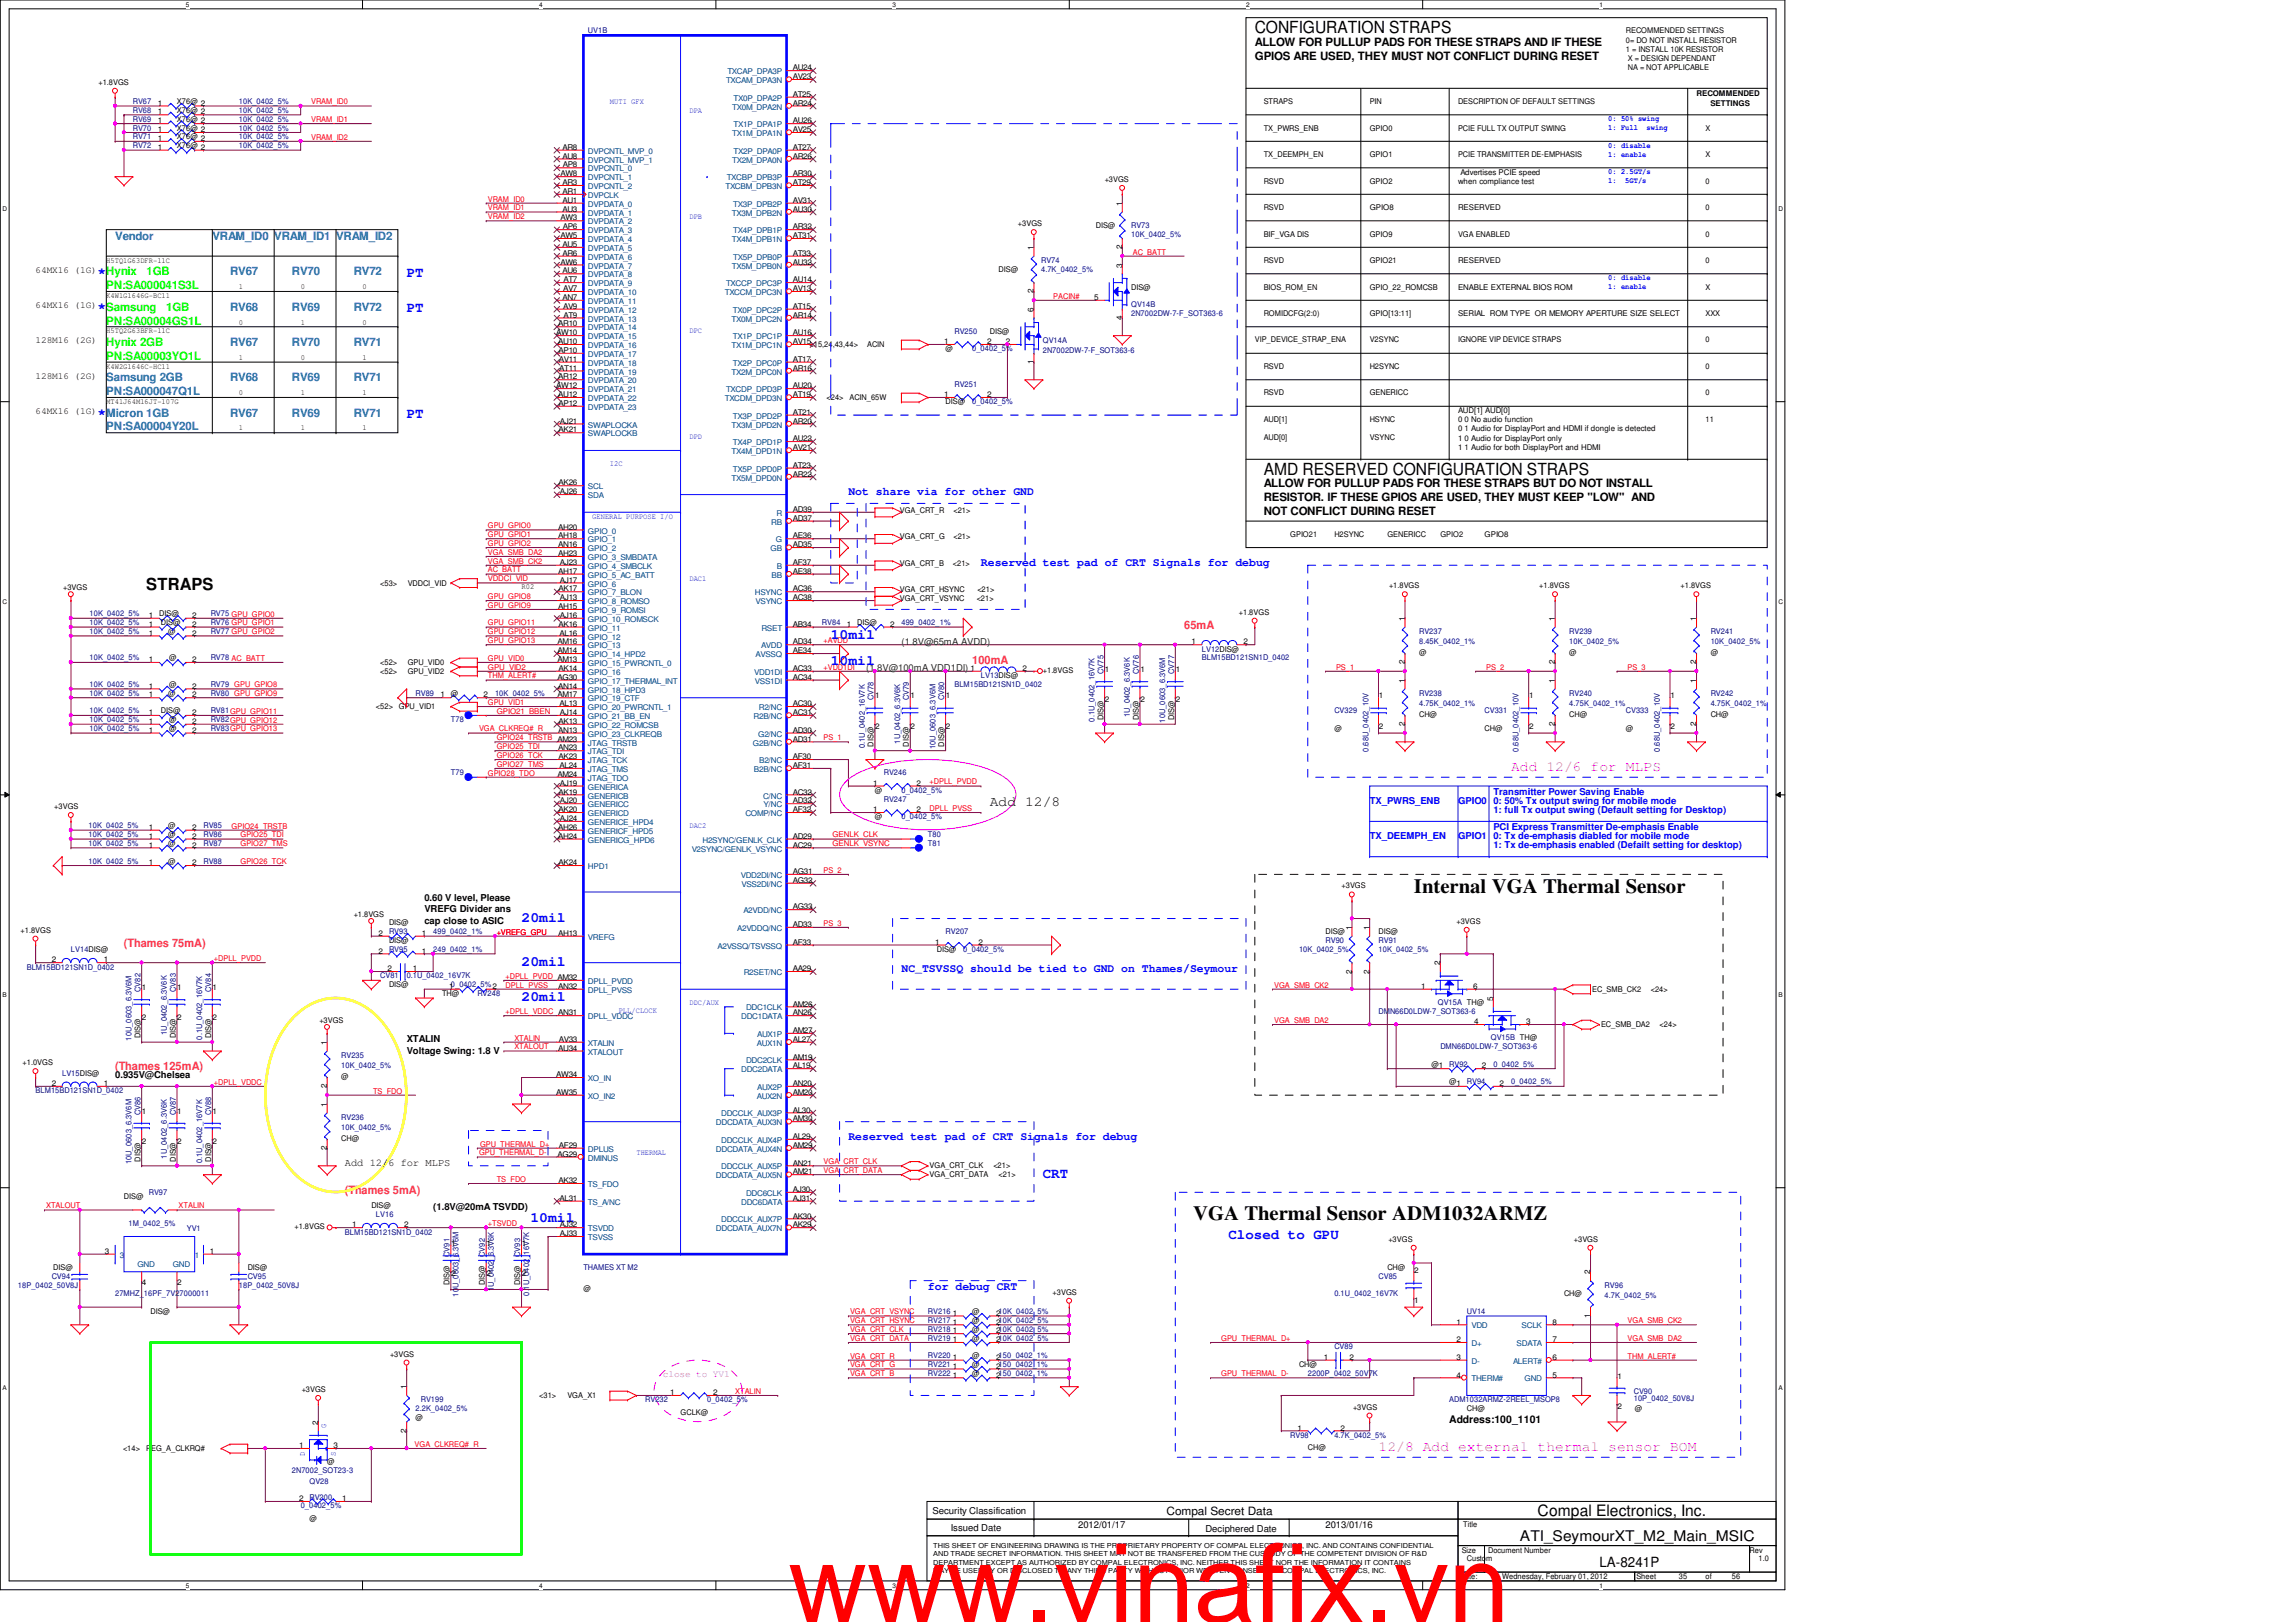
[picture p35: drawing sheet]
<svg xmlns="http://www.w3.org/2000/svg" width="297mm" height="210mm" viewBox="0 0 297 210" stroke-linecap="round" stroke-linejoin="round" font-family="sans-serif">
<defs><g id="words">
<text font-size="14.1" fill="#f00" x="102" y="209.9">www.vinafix.vn</text>
<g font-size="2.6">
<text x="182.9" y="115.5">Internal VGA Thermal Sensor</text>
<text x="154.3" y="157.8">VGA Thermal Sensor ADM1032ARMZ</text>
</g>
<g font-size="2.2">
<text x="162.3" y="4.3">CONFIGURATION STRAPS</text>
<text x="163.5" y="61.4">AMD RESERVED CONFIGURATION STRAPS</text>
<text x="18.9" y="76.3">STRAPS</text>
</g>
<text font-size="2" x="198.9" y="196.2">Compal Electronics, Inc.</text>
<text font-size="1.9" x="196.6" y="199.4">ATI_SeymourXT_M2_Main_MSIC</text>
<g font-size="1.8" fill="#00f">
<text x="12.6" y="35.8">*</text>
<text x="52.6" y="35.8">PT</text>
<text x="12.6" y="40.4">*</text>
<text x="52.6" y="40.4">PT</text>
<text x="12.6" y="54.1">*</text>
<text x="52.6" y="54.1">PT</text>
<text x="107.5" y="82.7">10mil</text>
<text x="107.5" y="86.1">10mil</text>
<text x="67.5" y="119.3">20mil</text>
<text x="67.5" y="125">20mil</text>
<text x="67.5" y="129.5">20mil</text>
<text x="134.9" y="152.4">CRT</text>
<text x="68.6" y="158.1">10mil</text>
<text x="158.9" y="160.4">Closed to GPU</text>
</g>
<g font-size="1.8" fill="#f0f">
<text x="195.5" y="99.7">Add 12/6 for MLPS</text>
<text x="178.3" y="187.7">12/8 Add external thermal sensor BOM</text>
</g>
<g font-size="1.8">
<text x="128.1" y="104.3">Add 12/8</text>
<text x="206.9" y="202.8">LA-8241P</text>
</g>
<g font-size="1.5">
<text x="162.3" y="5.9">ALLOW FOR PULLUP PADS FOR THESE STRAPS AND IF THESE</text>
<text x="162.3" y="7.7">GPIOS ARE USED, THEY MUST NOT CONFLICT DURING RESET</text>
<text x="163.5" y="63.1">ALLOW FOR PULLUP PADS FOR THESE STRAPS BUT DO NOT INSTALL</text>
<text x="163.5" y="64.9">RESISTOR. IF THESE GPIOS ARE USED, THEY MUST KEEP &quot;LOW&quot; AND</text>
<text x="163.5" y="66.6">NOT CONFLICT DURING RESET</text>
<text x="150.9" y="196">Compal Secret Data</text>
</g>
<g font-size="1.5" fill="#0f0">
<text x="13.8" y="35.6">Hynix</text>
<text x="19" y="35.6">1GB</text>
<text x="13.8" y="37.4">PN:SA000041S3L</text>
<text x="13.8" y="40.2">Samsung</text>
<text x="13.8" y="42">PN:SA00004GS1L</text>
<text x="21.5" y="40.2">1GB</text>
<text x="13.8" y="44.8">Hynix 2GB</text>
<text x="13.8" y="46.6">PN:SA00003YO1L</text>
</g>
<g font-size="1.5" fill="#0080c0">
<text x="14.9" y="31.1">Vendor</text>
<text x="27.5" y="31.1">VRAM_ID0 VRAM_ID1 VRAM_ID2</text>
<text x="29.8" y="35.6">RV67</text>
<text x="37.8" y="35.6">RV70</text>
<text x="45.8" y="35.6">RV72</text>
<text x="29.8" y="40.2">RV68</text>
<text x="37.8" y="40.2">RV69</text>
<text x="45.8" y="40.2">RV72</text>
<text x="29.8" y="44.8">RV67</text>
<text x="37.8" y="44.8">RV70</text>
<text x="45.8" y="44.8">RV71</text>
<text x="13.8" y="49.4">Samsung 2GB</text>
<text x="13.8" y="51.1">PN:SA000047Q1L</text>
<text x="13.8" y="53.9">Micron 1GB</text>
<text x="29.8" y="53.9">RV67</text>
<text x="29.8" y="49.4">RV68</text>
<text x="37.8" y="49.4">RV69</text>
<text x="37.8" y="53.9">RV69</text>
<text x="45.8" y="49.4">RV71</text>
<text x="45.8" y="53.9">RV71</text>
<text x="13.8" y="55.7">PN:SA00004Y20L</text>
</g>
<g font-size="1.5" fill="#00f">
<text x="109.8" y="64.1">Not share via for other GND</text>
<text x="126.9" y="73.2">Reserved test pad of CRT Signals for debug</text>
<text x="116.6" y="125.8">NC_TSVSSQ should be tied to GND on Thames/Seymour</text>
<text x="109.8" y="147.5">Reserved test pad of CRT Signals for debug</text>
<text x="120.1" y="167">for debug CRT</text>
</g>
<g font-size="1.5" fill="#ff0080">
<text x="153.2" y="81.4">65mA</text>
<text x="125.8" y="85.9">100mA</text>
<text x="16" y="122.5">(Thames 75mA)</text>
<text x="14.9" y="138.5">(Thames 125mA)</text>
<text x="44.6" y="154.5">(Thames 5mA)</text>
</g>
<g font-size="1.4">
<text x="44.6" y="150.9">Add 12/6 for MLPS</text>
<text x="187.5" y="184.1">Address:100_1101</text>
</g>
<g font-size="1.2">
<text x="4.6" y="35.3">64MX16 (1G)</text>
<text x="4.6" y="39.9">64MX16 (1G)</text>
<text x="4.6" y="44.4">128M16 (2G)</text>
<text x="4.6" y="49">128M16 (2G)</text>
<text x="4.6" y="53.6">64MX16 (1G)</text>
<text x="54.9" y="116.6">0.60 V level, Please</text>
<text x="54.9" y="118.1">VREFG Divider ans</text>
<text x="54.9" y="119.5">cap close to ASIC</text>
<text x="52.6" y="134.9">XTALIN</text>
<text x="52.6" y="136.4">Voltage Swing: 1.8 V</text>
<text x="14.9" y="139.4">0.935V@Chelsea</text>
<text x="56" y="156.6">(1.8V@20mA TSVDD)</text>
<text x="120.6" y="195.9">Security Classification</text>
<text x="139.5" y="197.7">2012/01/17</text>
<text x="171.5" y="197.7">2013/01/16</text>
<text x="123" y="198.1">Issued Date</text>
<text x="156" y="198.2">Deciphered Date</text>
</g>
<g font-size="1.2" fill="#008000">
<text x="116.6" y="83.4">(1.8V@65mA AVDD)</text>
<text x="112.1" y="86.9">(1.8V@100mA VDD1DI)</text>
</g>
<g font-size="1.2" fill="#00f">
<text x="177.2" y="104">TX_PWRS_ENB</text>
<text x="188.6" y="104">GPIO0</text>
<text x="193.2" y="102.9">Transmitter Power Saving Enable</text>
<text x="193.2" y="104">0: 50% Tx output swing for mobile mode</text>
<text x="193.2" y="105.2">1: full Tx output swing (Default setting for Desktop)</text>
<text x="193.2" y="107.4">PCI Express Transmitter De-emphasis Enable</text>
<text x="177.2" y="108.6">TX_DEEMPH_EN</text>
<text x="188.6" y="108.6">GPIO1</text>
<text x="193.2" y="108.6">0: Tx de-emphasis diabled for mobile mode</text>
<text x="193.2" y="109.7">1: Tx de-emphasis enabled (Defailt setting for desktop)</text>
</g>
<text font-size="1.2" fill="#f0f" x="85.8" y="178.2">close to YV1</text>
<g font-size="1" fill="#000080">
<text x="76.1" y="4.3">UV1B</text>
<text x="17.2" y="13.5">RV67</text>
<text x="17.2" y="15.7">RV69</text>
<text x="17.2" y="16.9">RV70</text>
<text x="17.2" y="14.6">RV68</text>
<text x="30.9" y="13.5">10K_0402_5%</text>
<text x="30.9" y="15.7">10K_0402_5%</text>
<text x="30.9" y="16.9">10K_0402_5%</text>
<text x="30.9" y="14.6">10K_0402_5%</text>
<text x="17.2" y="18">RV71</text>
<text x="17.2" y="19.2">RV72</text>
<text x="30.9" y="18">10K_0402_5%</text>
<text x="30.9" y="19.2">10K_0402_5%</text>
<text x="146.3" y="29.5">RV73</text>
<text x="134.7" y="34">RV74</text>
<text x="134.7" y="35.2">4.7K_0402_5%</text>
<text x="146.3" y="30.6">10K_0402_5%</text>
<text x="146.3" y="39.8">QV14B</text>
<text x="146.3" y="40.9">2N7002DW-7-F_SOT363-6</text>
<text x="123.5" y="43.2">RV250</text>
<text x="125.8" y="45.5">0_0402_5%</text>
<text x="134.9" y="44.3">QV14A</text>
<text x="134.9" y="45.7">2N7002DW-7-F_SOT363-6</text>
<text x="123.5" y="50">RV251</text>
<text x="125.8" y="52.3">0_0402_5%</text>
<text x="11.6" y="82">10K_0402_5%</text>
<text x="11.6" y="79.8">10K_0402_5%</text>
<text x="11.6" y="80.9">10K_0402_5%</text>
<text x="27.3" y="82">RV77 GPU_GPIO2</text>
<text x="27.3" y="79.8">RV75 GPU_GPIO0</text>
<text x="27.3" y="80.9">RV76 GPU_GPIO1</text>
<text x="106.3" y="80.9">RV84</text>
<text x="116.6" y="80.9">499_0402_1%</text>
<text x="183.6" y="82">RV237</text>
<text x="183.6" y="83.4">8.45K_0402_1%</text>
<text x="203" y="82">RV239</text>
<text x="203" y="83.4">10K_0402_5%</text>
<text x="221.3" y="82">RV241</text>
<text x="221.3" y="83.4">10K_0402_5%</text>
<text x="11.6" y="88.9">10K_0402_5%</text>
<text x="11.6" y="85.5">10K_0402_5%</text>
<text x="27.3" y="88.9">RV79 GPU_GPIO8</text>
<text x="27.3" y="85.5">RV78 AC_BATT</text>
<text x="123.5" y="88.9">BLM15BD121SN1D_0402</text>
<text x="126.9" y="87.8">LV13DIS@</text>
<text x="142.7" y="87.2" transform="rotate(-90 142.7 87.2)">CV75</text>
<text x="147.3" y="87.2" transform="rotate(-90 147.3 87.2)">CV76</text>
<text x="151.9" y="87.2" transform="rotate(-90 151.9 87.2)">CV77</text>
<text x="155.5" y="84.3">LV12DIS@</text>
<text x="155.5" y="85.5">BLM15BD121SN1D_0402</text>
<text x="11.6" y="90">10K_0402_5%</text>
<text x="11.6" y="92.3">10K_0402_5%</text>
<text x="11.6" y="93.5">10K_0402_5%</text>
<text x="11.6" y="94.6">10K_0402_5%</text>
<text x="27.3" y="90">RV80 GPU_GPIO9</text>
<text x="27.3" y="92.3">RV81GPU_GPIO11</text>
<text x="27.3" y="93.5">RV82GPU_GPIO12</text>
<text x="27.3" y="94.6">RV83GPU_GPIO13</text>
<text x="53.8" y="90">RV89</text>
<text x="58.3" y="93.5">T78</text>
<text x="64" y="90">10K_0402_5%</text>
<text x="113" y="90.6" transform="rotate(-90 113 90.6)">CV78</text>
<text x="117.6" y="90.6" transform="rotate(-90 117.6 90.6)">CV79</text>
<text x="122.2" y="90.6" transform="rotate(-90 122.2 90.6)">CV80</text>
<text x="141.6" y="93.4" transform="rotate(-90 141.6 93.4)">0.1U_0402_16V7K</text>
<text x="146.2" y="92.8" transform="rotate(-90 146.2 92.8)">1U_0402_6.3V6K</text>
<text x="150.7" y="93.5" transform="rotate(-90 150.7 93.5)">10U_0603_6.3V6M</text>
<text x="172.6" y="92.3">CV329</text>
<text x="183.6" y="90">RV238</text>
<text x="183.6" y="91.4">4.75K_0402_1%</text>
<text x="192.1" y="92.3">CV331</text>
<text x="203" y="90">RV240</text>
<text x="203" y="91.4">4.75K_0402_1%</text>
<text x="210.4" y="92.3">CV333</text>
<text x="221.3" y="90">RV242</text>
<text x="221.3" y="91.4">4.75K_0402_1%</text>
<text x="58.3" y="100.3">T79</text>
<text x="111.9" y="96.8" transform="rotate(-90 111.9 96.8)">0.1U_0402_16V7K</text>
<text x="114.3" y="100.3">RV246</text>
<text x="116.5" y="96.2" transform="rotate(-90 116.5 96.2)">1U_0402_6.3V6K</text>
<text x="121" y="96.9" transform="rotate(-90 121 96.9)">10U_0603_6.3V6M</text>
<text x="177" y="97.3" transform="rotate(-90 177 97.3)">0.68U_0402_10V</text>
<text x="196.5" y="97.3" transform="rotate(-90 196.5 97.3)">0.68U_0402_10V</text>
<text x="214.8" y="97.3" transform="rotate(-90 214.8 97.3)">0.68U_0402_10V</text>
<text x="11.5" y="107.2">10K_0402_5%</text>
<text x="26.3" y="107.2">RV85</text>
<text x="114.3" y="103.8">RV247</text>
<text x="116.6" y="102.6">0_0402_5%</text>
<text x="116.6" y="106">0_0402_5%</text>
<text x="11.5" y="111.8">10K_0402_5%</text>
<text x="11.5" y="109.5">10K_0402_5%</text>
<text x="11.5" y="108.3">10K_0402_5%</text>
<text x="26.3" y="111.8">RV88</text>
<text x="26.3" y="109.5">RV87</text>
<text x="26.3" y="108.3">RV86</text>
<text x="120.1" y="108.3">T80</text>
<text x="120.1" y="109.5">T81</text>
<text x="3.5" y="125.5">BLM15BD121SN1D_0402</text>
<text x="9.2" y="123.2">LV14DIS@</text>
<text x="50.3" y="123.2">RV95</text>
<text x="50.3" y="120.9">RV93</text>
<text x="56" y="123.2">249_0402_1%</text>
<text x="56" y="120.9">499_0402_1%</text>
<text x="122.3" y="120.9">RV207</text>
<text x="124.6" y="123.2">0_0402_5%</text>
<text x="168.1" y="123.2">10K_0402_5%</text>
<text x="171.5" y="122">RV90</text>
<text x="178.3" y="122">RV91</text>
<text x="178.3" y="123.2">10K_0402_5%</text>
<text x="18.2" y="128.4" transform="rotate(-90 18.2 128.4)">CV82</text>
<text x="22.7" y="128.4" transform="rotate(-90 22.7 128.4)">CV83</text>
<text x="27.3" y="128.4" transform="rotate(-90 27.3 128.4)">CV84</text>
<text x="49.2" y="126.6">CV81</text>
<text x="52.6" y="126.6">0.1U_0402_16V7K</text>
<text x="61.8" y="128.9">RV248</text>
<text x="178.3" y="131.2">DMN66D0LDW-7_SOT363-6</text>
<text x="186" y="130">QV15A TH@</text>
<text x="17" y="134.7" transform="rotate(-90 17 134.7)">10U_0603_6.3V6M</text>
<text x="21.6" y="133.9" transform="rotate(-90 21.6 133.9)">1U_0402_6.3V6K</text>
<text x="26.2" y="134.5" transform="rotate(-90 26.2 134.5)">0.1U_0402_16V7K</text>
<text x="44.2" y="136.9">RV235</text>
<text x="186.3" y="135.8">DMN66D0LDW-7_SOT363-6</text>
<text x="192.9" y="134.6">QV15B TH@</text>
<text x="4.6" y="141.5">BLM15BD121SN1D_0402</text>
<text x="8" y="139.2">LV15DIS@</text>
<text x="44.2" y="138.3">10K_0402_5%</text>
<text x="187.5" y="138">RV92</text>
<text x="189.8" y="140.3">RV94</text>
<text x="193.2" y="138">0_0402_5%</text>
<text x="195.5" y="140.3">0_0402_5%</text>
<text x="18.2" y="144.4" transform="rotate(-90 18.2 144.4)">CV86</text>
<text x="21.6" y="149.9" transform="rotate(-90 21.6 149.9)">1U_0402_6.3V6K</text>
<text x="22.7" y="144.4" transform="rotate(-90 22.7 144.4)">CV87</text>
<text x="27.3" y="144.4" transform="rotate(-90 27.3 144.4)">CV88</text>
<text x="44.2" y="144.9">RV236</text>
<text x="44.2" y="146.3">10K_0402_5%</text>
<text x="17" y="150.7" transform="rotate(-90 17 150.7)">10U_0603_6.3V6M</text>
<text x="19.3" y="154.6">RV97</text>
<text x="26.2" y="150.5" transform="rotate(-90 26.2 150.5)">0.1U_0402_16V7K</text>
<text x="16.6" y="158.6">1M_0402_5%</text>
<text x="24.2" y="159.3">YV1</text>
<text x="44.6" y="159.8">BLM15BD121SN1D_0402</text>
<text x="48.6" y="157.5">LV16</text>
<text x="2.3" y="166.6">18P_0402_50V8J</text>
<text x="6.7" y="165.5">CV94</text>
<text x="14.9" y="167.8">27MHZ_16PF_7V27000011</text>
<text x="30.9" y="166.6">18P_0402_50V8J</text>
<text x="32" y="165.5">CV95</text>
<text x="58.2" y="162.6" transform="rotate(-90 58.2 162.6)">CV91</text>
<text x="59.3" y="167.8" transform="rotate(-90 59.3 167.8)">10U_0603_6.3V6M</text>
<text x="62.7" y="162.6" transform="rotate(-90 62.7 162.6)">CV92</text>
<text x="63.9" y="167.1" transform="rotate(-90 63.9 167.1)">1U_0402_6.3V6K</text>
<text x="67.3" y="162.6" transform="rotate(-90 67.3 162.6)">CV93</text>
<text x="68.4" y="167.7" transform="rotate(-90 68.4 167.7)">0.1U_0402_16V7K</text>
<text x="75.5" y="164.3">THAMES XT M2</text>
<text x="172.6" y="167.8">0.1U_0402_16V7K</text>
<text x="178.3" y="165.5">CV85</text>
<text x="207.6" y="166.6">RV96</text>
<text x="207.6" y="168">4.7K_0402_5%</text>
<text x="120.1" y="173.5">RV219</text>
<text x="120.1" y="172.3">RV218</text>
<text x="120.1" y="170.1">RV216</text>
<text x="120.1" y="171.2">RV217</text>
<text x="189.8" y="170.1">UV14</text>
<text x="120.1" y="176.9">RV221</text>
<text x="120.1" y="175.8">RV220</text>
<text x="120.1" y="178.1">RV222</text>
<text x="169.2" y="178.1">2200P_0402_50V7K</text>
<text x="172.6" y="174.6">CV89</text>
<text x="53.8" y="182.6">2.2K_0402_5%</text>
<text x="54.4" y="181.5">RV199</text>
<text x="83.5" y="181.5">RV232</text>
<text x="91.5" y="181.5">0_0402_5%</text>
<text x="187.5" y="181.5">ADM1032ARMZ-2REEL_MSOP8</text>
<text x="211.4" y="180.3">CV90</text>
<text x="211.4" y="181.4">10P_0402_50V8J</text>
<text x="37.8" y="190.6">2N7002_SOT23-3</text>
<text x="40" y="192">QV28</text>
<text x="166.9" y="186.1">RV98</text>
<text x="172.6" y="186.1">4.7K_0402_5%</text>
<text x="38.9" y="195.2">0_0402_5%</text>
<text x="40" y="194.1">RV200</text>
</g>
<g font-size="1">
<text x="210.4" y="4.3">RECOMMENDED SETTINGS</text>
<text x="210.4" y="5.5">0= DO NOT INSTALL RESISTOR</text>
<text x="12.7" y="11">+1.8VGS</text>
<text x="102.6" y="10.2">AV23</text>
<text x="102.6" y="9.1">AU24</text>
<text x="210.4" y="6.7">1 = INSTALL 10K RESISTOR</text>
<text x="210.6" y="7.9">X = DESIGN DEPENDANT</text>
<text x="210.6" y="9.1">NA = NOT APPLICABLE</text>
<text x="20.4" y="13.7">1</text>
<text x="20.4" y="16">1</text>
<text x="20.4" y="17.1">1</text>
<text x="20.4" y="14.8">1</text>
<text x="22.9" y="13.5">X76@ 2</text>
<text x="22.9" y="15.7">X76@ 2</text>
<text x="22.9" y="16.9">X76@ 2</text>
<text x="22.9" y="14.6">X76@ 2</text>
<text x="102.6" y="13.7">AR24</text>
<text x="102.6" y="17.1">AV25</text>
<text x="102.6" y="12.5">AT25</text>
<text x="102.6" y="16">AU26</text>
<text x="163.5" y="16.9">TX_PWRS_ENB</text>
<text x="163.5" y="13.5">STRAPS</text>
<text x="177.2" y="16.9">GPIO0</text>
<text x="177.2" y="13.5">PIN</text>
<text x="188.6" y="16.9">PCIE FULL TX OUTPUT SWING</text>
<text x="188.6" y="13.5">DESCRIPTION OF DEFAULT SETTINGS</text>
<text x="219.5" y="12.4">RECOMMENDED</text>
<text x="220.6" y="16.9">X</text>
<text x="221.3" y="13.7">SETTINGS</text>
<text x="20.4" y="18.2">1</text>
<text x="20.4" y="19.4">1</text>
<text x="22.9" y="18">X76@ 2</text>
<text x="22.9" y="19.2">X76@ 2</text>
<text x="72.5" y="22.8">AW8</text>
<text x="72.8" y="24">AR3</text>
<text x="72.8" y="19.4">AR8</text>
<text x="72.8" y="20.5">AU8</text>
<text x="72.8" y="21.7">AP8</text>
<text x="102.6" y="24">AT29</text>
<text x="102.6" y="20.5">AR26</text>
<text x="102.6" y="22.8">AR30</text>
<text x="102.6" y="19.4">AT27</text>
<text x="142.9" y="23.5">+3VGS</text>
<text x="163.5" y="23.7">RSVD</text>
<text x="163.5" y="20.3">TX_DEEMPH_EN</text>
<text x="177.2" y="20.3">GPIO1</text>
<text x="177.2" y="23.7">GPIO2</text>
<text x="188.6" y="20.3">PCIE TRANSMITTER DE-EMPHASIS</text>
<text x="188.6" y="23.8">when compliance test</text>
<text x="188.9" y="22.6">Advertises PCIE speed</text>
<text x="220.6" y="20.3">X</text>
<text x="220.6" y="23.7">0</text>
<text x="72.5" y="28.5">AW3</text>
<text x="72.8" y="25.1">AR1</text>
<text x="72.8" y="26.2">AU1</text>
<text x="72.8" y="27.4">AU3</text>
<text x="72.8" y="29.7">AP6</text>
<text x="102.6" y="26.2">AV31</text>
<text x="102.6" y="29.7">AR32</text>
<text x="102.6" y="27.4">AU30</text>
<text x="131.7" y="29.3">+3VGS</text>
<text x="141.8" y="29.5">DIS@</text>
<text x="145.2" y="26.6" transform="rotate(-90 145.2 26.6)">1</text>
<text x="163.5" y="27.2">RSVD</text>
<text x="177.2" y="27.2">GPIO8</text>
<text x="188.6" y="27.2">RESERVED</text>
<text x="220.6" y="27.2">0</text>
<text x="13.8" y="34">H5TQ1G63DFR-11C</text>
<text x="72.5" y="30.8">AW5</text>
<text x="72.5" y="34.2">AW6</text>
<text x="72.8" y="32">AU5</text>
<text x="72.8" y="33.1">AR6</text>
<text x="72.8" y="35.4">AU6</text>
<text x="102.6" y="33.1">AT33</text>
<text x="102.6" y="30.8">AT31</text>
<text x="102.6" y="34.2">AU32</text>
<text x="129.2" y="35.2">DIS@</text>
<text x="133.7" y="32.3" transform="rotate(-90 133.7 32.3)">1</text>
<text x="145.2" y="34.6" transform="rotate(-90 145.2 34.6)">3</text>
<text x="145.2" y="32.3" transform="rotate(-90 145.2 32.3)">2</text>
<text x="163.5" y="34">RSVD</text>
<text x="163.5" y="30.6">BIF_VGA DIS</text>
<text x="177.2" y="30.6">GPIO9</text>
<text x="177.2" y="34">GPIO21</text>
<text x="188.6" y="30.6">VGA ENABLED</text>
<text x="188.6" y="34">RESERVED</text>
<text x="220.6" y="30.6">0</text>
<text x="220.6" y="34">0</text>
<text x="13.8" y="38.6">K4W1G1646G-BC11</text>
<text x="30.9" y="37.4">1</text>
<text x="30.9" y="42">0</text>
<text x="38.9" y="37.4">0</text>
<text x="38.9" y="42">1</text>
<text x="46.9" y="37.4">0</text>
<text x="46.9" y="42">0</text>
<text x="72.8" y="38.8">AN7</text>
<text x="72.9" y="37.7">AV7</text>
<text x="72.9" y="40">AV9</text>
<text x="72.9" y="41.1">AT9</text>
<text x="72.9" y="36.5">AT7</text>
<text x="102.6" y="41.1">AR14</text>
<text x="102.6" y="36.5">AU14</text>
<text x="102.6" y="40">AT15</text>
<text x="102.6" y="37.7">AV13</text>
<text x="133.7" y="40.3" transform="rotate(-90 133.7 40.3)">6</text>
<text x="133.7" y="38" transform="rotate(-90 133.7 38)">2</text>
<text x="141.6" y="38.8">5</text>
<text x="145.2" y="41.4" transform="rotate(-90 145.2 41.4)">4</text>
<text x="146.3" y="37.5">DIS@</text>
<text x="163.5" y="37.5">BIOS_ROM_EN</text>
<text x="163.5" y="40.9">ROMIDCFG(2:0)</text>
<text x="177.2" y="37.5">GPIO_22_ROMCSB</text>
<text x="177.2" y="40.9">GPIO[13:11]</text>
<text x="188.6" y="37.5">ENABLE EXTERNAL BIOS ROM</text>
<text x="188.6" y="40.9">SERIAL ROM TYPE OR MEMORY APERTURE SIZE SELECT</text>
<text x="220.6" y="37.5">X</text>
<text x="220.6" y="40.9">XXX</text>
<text x="13.8" y="43.1">H5TQ2G63BFR-11C</text>
<text x="13.8" y="47.7">K4W2G1646C-HC11</text>
<text x="30.9" y="46.6">1</text>
<text x="38.9" y="46.6">0</text>
<text x="46.9" y="46.6">1</text>
<text x="72" y="43.4">AW10</text>
<text x="72.2" y="42.2">AR10</text>
<text x="72.2" y="44.5">AU10</text>
<text x="72.3" y="45.7">AP10</text>
<text x="72.3" y="46.8">AV11</text>
<text x="72.3" y="48">AT11</text>
<text x="102.6" y="44.5">AV15</text>
<text x="102.6" y="48">AR16</text>
<text x="102.6" y="43.4">AU16</text>
<text x="102.6" y="46.8">AT17</text>
<text x="104.7" y="44.9">&lt;15,24,43,44&gt;</text>
<text x="112.2" y="44.9">ACIN</text>
<text x="122.1" y="44.5">1</text>
<text x="122.3" y="45.5">@</text>
<text x="127.7" y="44.5">2</text>
<text x="128.1" y="43.2">DIS@</text>
<text x="130.1" y="44.5">2</text>
<text x="133.7" y="47.1" transform="rotate(-90 133.7 47.1)">1</text>
<text x="162.3" y="44.3">VIP_DEVICE_STRAP_ENA</text>
<text x="163.5" y="47.8">RSVD</text>
<text x="177.2" y="44.3">V2SYNC</text>
<text x="177.2" y="47.8">H2SYNC</text>
<text x="188.6" y="44.3">IGNORE VIP DEVICE STRAPS</text>
<text x="220.6" y="44.3">0</text>
<text x="220.6" y="47.8">0</text>
<text x="13.8" y="52.3">MT41J64M16JT-107G</text>
<text x="30.9" y="51.1">0</text>
<text x="38.9" y="51.1">1</text>
<text x="46.9" y="51.1">1</text>
<text x="72" y="50.2">AW12</text>
<text x="72.2" y="49.1">AR12</text>
<text x="72.2" y="51.4">AU12</text>
<text x="72.3" y="52.5">AP12</text>
<text x="102.6" y="50.2">AU20</text>
<text x="102.6" y="53.7">AT21</text>
<text x="102.6" y="51.4">AT19</text>
<text x="106.9" y="51.8">&lt;24&gt;</text>
<text x="109.9" y="51.8">ACIN_65W</text>
<text x="122.1" y="51.4">1</text>
<text x="122.3" y="52.3">DIS@</text>
<text x="127.7" y="51.4">2</text>
<text x="163.5" y="51.2">RSVD</text>
<text x="177.2" y="51.2">GENERICC</text>
<text x="188.6" y="53.5">AUD[1] AUD[0]</text>
<text x="220.6" y="51.2">0</text>
<text x="30.9" y="55.7">1</text>
<text x="38.9" y="55.7">1</text>
<text x="46.9" y="55.7">1</text>
<text x="72.3" y="56">AK21</text>
<text x="72.4" y="54.8">AJ21</text>
<text x="102.6" y="54.8">AR20</text>
<text x="102.6" y="58.3">AV21</text>
<text x="102.6" y="57.1">AU22</text>
<text x="163.5" y="54.6">AUD[1]</text>
<text x="163.5" y="56.9">AUD[0]</text>
<text x="177.2" y="56.9">VSYNC</text>
<text x="177.2" y="54.6">HSYNC</text>
<text x="188.6" y="54.7">0 0 No audio function</text>
<text x="188.6" y="55.8">0 1 Audio for DisplayPort and HDMI if dongle is detected</text>
<text x="188.6" y="57">1 0 Audio for DisplayPort only</text>
<text x="188.6" y="58.2">1 1 Audio for both DisplayPort and HDMI</text>
<text x="220.6" y="54.6">11</text>
<text x="72.3" y="62.8">AK26</text>
<text x="72.4" y="64">AJ26</text>
<text x="102.6" y="61.7">AR22</text>
<text x="102.6" y="60.5">AT23</text>
<text x="72.2" y="68.5">AH20</text>
<text x="72.2" y="69.7">AH18</text>
<text x="72.2" y="70.8">AN16</text>
<text x="72.2" y="72">AH23</text>
<text x="102.6" y="69.7">AE36</text>
<text x="102.6" y="66.3">AD39</text>
<text x="102.6" y="70.8">AD35</text>
<text x="102.6" y="67.4">AD37</text>
<text x="116.4" y="66.4">VGA_CRT_R</text>
<text x="116.4" y="69.8">VGA_CRT_G</text>
<text x="123.4" y="66.4">&lt;21&gt;</text>
<text x="123.4" y="69.8">&lt;21&gt;</text>
<text x="166.9" y="69.5">GPIO21</text>
<text x="172.6" y="69.5">H2SYNC</text>
<text x="179.5" y="69.5">GENERICC</text>
<text x="186.3" y="69.5">GPIO2</text>
<text x="192.1" y="69.5">GPIO8</text>
<text x="8.2" y="76.3">+3VGS</text>
<text x="49.2" y="75.8">&lt;53&gt;</text>
<text x="52.7" y="75.8">VDDCI_VID</text>
<text x="67.5" y="76.3">R02</text>
<text x="72.2" y="74.3">AH17</text>
<text x="72.3" y="76.5">AK17</text>
<text x="72.4" y="73.1">AJ23</text>
<text x="72.4" y="75.4">AJ17</text>
<text x="72.4" y="77.7">AJ13</text>
<text x="102.6" y="74.3">AE38</text>
<text x="102.6" y="76.5">AC36</text>
<text x="102.6" y="77.7">AC38</text>
<text x="102.6" y="73.1">AF37</text>
<text x="116.4" y="73.2">VGA_CRT_B</text>
<text x="116.4" y="76.7">VGA_CRT_HSYNC</text>
<text x="116.4" y="77.8">VGA_CRT_VSYNC</text>
<text x="123.3" y="73.2">&lt;21&gt;</text>
<text x="126.4" y="77.8">&lt;21&gt;</text>
<text x="126.4" y="76.7">&lt;21&gt;</text>
<text x="179.7" y="76.1">+1.8VGS</text>
<text x="199.1" y="76.1">+1.8VGS</text>
<text x="217.4" y="76.1">+1.8VGS</text>
<text x="19.3" y="82.3">1</text>
<text x="19.3" y="80">1</text>
<text x="19.3" y="81.1">1</text>
<text x="20.6" y="79.8">DIS@</text>
<text x="20.8" y="80.9">DIS@</text>
<text x="21.8" y="82">@</text>
<text x="24.8" y="82.3">2</text>
<text x="24.8" y="80">2</text>
<text x="24.8" y="81.1">2</text>
<text x="72.1" y="83.4">AM16</text>
<text x="72.2" y="78.8">AH15</text>
<text x="72.3" y="81.1">AK16</text>
<text x="72.4" y="82.3">AL16</text>
<text x="72.4" y="80">AJ16</text>
<text x="102.6" y="81.1">AB34</text>
<text x="102.6" y="83.4">AD34</text>
<text x="109.6" y="81.1">1</text>
<text x="110.9" y="80.9">DIS@</text>
<text x="115.1" y="81.1">2</text>
<text x="154.1" y="83.4">1</text>
<text x="160.3" y="79.5">+1.8VGS</text>
<text x="160.9" y="83.4">2</text>
<text x="181.7" y="80.3" transform="rotate(-90 181.7 80.3)">1</text>
<text x="201.2" y="80.3" transform="rotate(-90 201.2 80.3)">1</text>
<text x="219.5" y="80.3" transform="rotate(-90 219.5 80.3)">1</text>
<text x="19.3" y="89.1">1</text>
<text x="19.3" y="85.7">1</text>
<text x="21.9" y="88.9">@</text>
<text x="21.9" y="85.5">@</text>
<text x="24.8" y="89.1">2</text>
<text x="24.8" y="85.7">2</text>
<text x="49.2" y="86.1">&lt;52&gt;</text>
<text x="49.2" y="87.2">&lt;52&gt;</text>
<text x="52.7" y="86.1">GPU_VID0</text>
<text x="52.7" y="87.2">GPU_VID2</text>
<text x="72.1" y="84.5">AM14</text>
<text x="72.1" y="85.7">AM13</text>
<text x="72.1" y="88">AG30</text>
<text x="72.2" y="89.1">AN14</text>
<text x="72.3" y="86.8">AK14</text>
<text x="102.6" y="86.8">AC33</text>
<text x="102.6" y="88">AC34</text>
<text x="102.6" y="84.5">AE34</text>
<text x="125.6" y="86.8">1</text>
<text x="132.3" y="86.8">2</text>
<text x="134.9" y="87.1">+1.8VGS</text>
<text x="143" y="87">1</text>
<text x="147.5" y="87">1</text>
<text x="152.1" y="87">1</text>
<text x="181.7" y="88.3" transform="rotate(-90 181.7 88.3)">1</text>
<text x="181.7" y="86" transform="rotate(-90 181.7 86)">2</text>
<text x="183.6" y="84.8">@</text>
<text x="201.2" y="88.3" transform="rotate(-90 201.2 88.3)">1</text>
<text x="201.2" y="86" transform="rotate(-90 201.2 86)">2</text>
<text x="203" y="84.8">@</text>
<text x="219.5" y="88.3" transform="rotate(-90 219.5 88.3)">1</text>
<text x="219.5" y="86" transform="rotate(-90 219.5 86)">2</text>
<text x="221.3" y="84.8">@</text>
<text x="19.3" y="90.3">1</text>
<text x="19.3" y="92.5">1</text>
<text x="19.3" y="93.7">1</text>
<text x="19.3" y="94.8">1</text>
<text x="20.8" y="92.3">DIS@</text>
<text x="21.8" y="90">@</text>
<text x="21.9" y="93.5">@</text>
<text x="21.9" y="94.6">@</text>
<text x="24.8" y="90.3">2</text>
<text x="24.8" y="92.5">2</text>
<text x="24.8" y="93.7">2</text>
<text x="24.8" y="94.8">2</text>
<text x="48.6" y="91.8">&lt;52&gt;</text>
<text x="51.6" y="91.8">GPU_VID1</text>
<text x="57" y="90.3">1</text>
<text x="58.3" y="90">@</text>
<text x="62.6" y="90.3">2</text>
<text x="72.1" y="90.3">AM17</text>
<text x="72.2" y="94.8">AN13</text>
<text x="72.3" y="93.7">AK13</text>
<text x="72.4" y="91.4">AL13</text>
<text x="72.4" y="92.5">AJ14</text>
<text x="102.6" y="96">AD31</text>
<text x="102.6" y="92.5">AC31</text>
<text x="102.6" y="94.8">AD30</text>
<text x="102.6" y="91.4">AC30</text>
<text x="113.2" y="90.4">1</text>
<text x="113.2" y="94.3">2</text>
<text x="117.8" y="90.4">1</text>
<text x="117.8" y="94.3">2</text>
<text x="122.4" y="90.4">1</text>
<text x="122.4" y="94.3">2</text>
<text x="142.7" y="93.2" transform="rotate(-90 142.7 93.2)">DIS@</text>
<text x="143" y="90.8">2</text>
<text x="147.3" y="93.2" transform="rotate(-90 147.3 93.2)">DIS@</text>
<text x="147.5" y="90.8">2</text>
<text x="151.9" y="93.2" transform="rotate(-90 151.9 93.2)">DIS@</text>
<text x="152.1" y="90.8">2</text>
<text x="172.6" y="94.6">@</text>
<text x="178.4" y="90.4">1</text>
<text x="178.4" y="94.3">2</text>
<text x="181.7" y="94" transform="rotate(-90 181.7 94)">2</text>
<text x="183.6" y="92.8">CH@</text>
<text x="192.1" y="94.6">CH@</text>
<text x="197.8" y="90.4">1</text>
<text x="197.8" y="94.3">2</text>
<text x="201.2" y="94" transform="rotate(-90 201.2 94)">2</text>
<text x="203" y="92.8">CH@</text>
<text x="210.4" y="94.6">@</text>
<text x="216.1" y="90.4">1</text>
<text x="216.1" y="94.3">2</text>
<text x="219.5" y="94" transform="rotate(-90 219.5 94)">2</text>
<text x="221.3" y="92.8">CH@</text>
<text x="72.1" y="100.5">AM24</text>
<text x="72.2" y="97.1">AN23</text>
<text x="72.3" y="98.3">AK23</text>
<text x="72.4" y="99.4">AL24</text>
<text x="72.4" y="101.7">AJ19</text>
<text x="102.6" y="98.3">AF30</text>
<text x="102.6" y="99.4">AF31</text>
<text x="113" y="101.7">1</text>
<text x="113" y="96.6" transform="rotate(-90 113 96.6)">DIS@</text>
<text x="117.6" y="96.6" transform="rotate(-90 117.6 96.6)">DIS@</text>
<text x="118.6" y="101.7">2</text>
<text x="122.2" y="96.6" transform="rotate(-90 122.2 96.6)">DIS@</text>
<text x="7" y="104.7">+3VGS</text>
<text x="19.3" y="107.4">1</text>
<text x="21.8" y="107.2">@</text>
<text x="24.8" y="107.4">2</text>
<text x="72.2" y="107.4">AH26</text>
<text x="72.3" y="102.8">AK19</text>
<text x="72.3" y="105.1">AK20</text>
<text x="72.4" y="104">AJ20</text>
<text x="72.4" y="106.3">AJ24</text>
<text x="102.6" y="102.8">AC32</text>
<text x="102.6" y="105.1">AF32</text>
<text x="102.6" y="104">AD32</text>
<text x="113" y="105.1">1</text>
<text x="113.2" y="102.6">@</text>
<text x="113.2" y="106">@</text>
<text x="118.6" y="105.1">2</text>
<text x="19.3" y="112">1</text>
<text x="19.3" y="109.7">1</text>
<text x="19.3" y="108.5">1</text>
<text x="21.8" y="111.8">@</text>
<text x="21.8" y="109.5">@</text>
<text x="21.8" y="108.3">@</text>
<text x="24.8" y="112">2</text>
<text x="24.8" y="109.7">2</text>
<text x="24.8" y="108.5">2</text>
<text x="72.2" y="108.5">AH24</text>
<text x="72.3" y="112">AK24</text>
<text x="102.6" y="108.5">AD29</text>
<text x="102.6" y="113.1">AG31</text>
<text x="102.6" y="109.7">AC29</text>
<text x="45.8" y="118.6">+1.8VGS</text>
<text x="50.3" y="119.8">DIS@</text>
<text x="102.6" y="120">AD33</text>
<text x="102.6" y="117.7">AG33</text>
<text x="102.6" y="114.3">AG32</text>
<text x="173.6" y="115">+3VGS</text>
<text x="188.4" y="119.5">+3VGS</text>
<text x="2.7" y="120.7">+1.8VGS</text>
<text x="6.7" y="124.5">2</text>
<text x="13.4" y="124.5">1</text>
<text x="49" y="123.4">2</text>
<text x="49" y="121.1">2</text>
<text x="50.1" y="125.7">2</text>
<text x="50.3" y="122">DIS@</text>
<text x="53.4" y="125.7">1</text>
<text x="54.6" y="123.4">1</text>
<text x="54.6" y="121.1">1</text>
<text x="72.2" y="121.1">AH13</text>
<text x="102.6" y="122.3">AF33</text>
<text x="102.6" y="125.7">AA29</text>
<text x="121" y="122.3">1</text>
<text x="121.2" y="123.2">DIS@</text>
<text x="126.6" y="122.3">2</text>
<text x="171.5" y="120.9">DIS@</text>
<text x="174.9" y="126" transform="rotate(-90 174.9 126)">2</text>
<text x="174.9" y="120.4" transform="rotate(-90 174.9 120.4)">1</text>
<text x="177.2" y="126" transform="rotate(-90 177.2 126)">2</text>
<text x="177.2" y="120.4" transform="rotate(-90 177.2 120.4)">1</text>
<text x="178.3" y="120.9">DIS@</text>
<text x="186.3" y="124.9" transform="rotate(-90 186.3 124.9)">2</text>
<text x="18.4" y="128.1">1</text>
<text x="18.4" y="132">2</text>
<text x="22.9" y="128.1">1</text>
<text x="22.9" y="132">2</text>
<text x="27.5" y="128.1">1</text>
<text x="27.5" y="132">2</text>
<text x="50.3" y="127.8">DIS@</text>
<text x="57.2" y="128.9">TH@</text>
<text x="58.1" y="128">10_0402_5%2</text>
<text x="72.2" y="128">AN32</text>
<text x="102.6" y="131.4">AN26</text>
<text x="102.6" y="130.3">AM26</text>
<text x="183.9" y="128">1</text>
<text x="190.6" y="128">6</text>
<text x="193.2" y="129.5" transform="rotate(-90 193.2 129.5)">5</text>
<text x="206" y="128.4">EC_SMB_CK2</text>
<text x="213.6" y="128.4">&lt;24&gt;</text>
<text x="2.9" y="137.8">+1.0VGS</text>
<text x="18.2" y="134.3" transform="rotate(-90 18.2 134.3)">DIS@</text>
<text x="22.7" y="134.3" transform="rotate(-90 22.7 134.3)">DIS@</text>
<text x="27.3" y="134.3" transform="rotate(-90 27.3 134.3)">DIS@</text>
<text x="41.3" y="132.3">+3VGS</text>
<text x="42.3" y="135.2" transform="rotate(-90 42.3 135.2)">1</text>
<text x="72.2" y="136">AU34</text>
<text x="72.3" y="134.8">AV33</text>
<text x="102.6" y="134.8">AL27</text>
<text x="102.6" y="133.7">AM27</text>
<text x="102.6" y="137.1">AM19</text>
<text x="190.7" y="132.5">4</text>
<text x="197.4" y="132.5">3</text>
<text x="207.1" y="132.9">EC_SMB_DA2</text>
<text x="214.7" y="132.9">&lt;24&gt;</text>
<text x="6.7" y="140.5">2</text>
<text x="13.4" y="140.5">1</text>
<text x="42.3" y="143.2" transform="rotate(-90 42.3 143.2)">1</text>
<text x="42.3" y="140.8" transform="rotate(-90 42.3 140.8)">2</text>
<text x="44.2" y="139.7">@</text>
<text x="72" y="139.4">AW34</text>
<text x="72" y="141.7">AW35</text>
<text x="102.6" y="138.3">AL19</text>
<text x="102.6" y="141.7">AM20</text>
<text x="102.6" y="144">AL30</text>
<text x="102.6" y="140.5">AN20</text>
<text x="185.2" y="138">@1</text>
<text x="187.5" y="140.3">@1</text>
<text x="191.7" y="138.3">2</text>
<text x="194" y="140.5">2</text>
<text x="18.4" y="144.1">1</text>
<text x="18.4" y="148">2</text>
<text x="22.9" y="144.1">1</text>
<text x="22.9" y="148">2</text>
<text x="27.5" y="144.1">1</text>
<text x="27.5" y="148">2</text>
<text x="42.3" y="148.8" transform="rotate(-90 42.3 148.8)">2</text>
<text x="44.2" y="147.7">CH@</text>
<text x="72.1" y="149.7">AG29</text>
<text x="72.3" y="148.5">AF29</text>
<text x="102.6" y="145.1">AM30</text>
<text x="102.6" y="148.5">AM29</text>
<text x="102.6" y="147.4">AL29</text>
<text x="16" y="155.2">DIS@</text>
<text x="18.2" y="150.3" transform="rotate(-90 18.2 150.3)">DIS@</text>
<text x="22.7" y="150.3" transform="rotate(-90 22.7 150.3)">DIS@</text>
<text x="27.3" y="150.3" transform="rotate(-90 27.3 150.3)">DIS@</text>
<text x="72.3" y="153.1">AK32</text>
<text x="72.4" y="155.4">AL31</text>
<text x="102.6" y="155.4">AJ31</text>
<text x="102.6" y="152">AM21</text>
<text x="102.6" y="150.8">AN21</text>
<text x="102.6" y="154.3">AJ30</text>
<text x="120.3" y="151.2">VGA_CRT_CLK</text>
<text x="120.3" y="152.4">VGA_CRT_DATA</text>
<text x="128.5" y="151.2">&lt;21&gt;</text>
<text x="129.2" y="152.4">&lt;21&gt;</text>
<text x="38.1" y="159.1">+1.8VGS</text>
<text x="45.5" y="158.8">1</text>
<text x="48" y="156.3">DIS@</text>
<text x="52.3" y="158.8">2</text>
<text x="58.4" y="161.2">1</text>
<text x="62.9" y="161.2">1</text>
<text x="67.5" y="161.2">1</text>
<text x="72.4" y="158.8">AJ32</text>
<text x="72.4" y="160">AJ33</text>
<text x="102.6" y="158.8">AK29</text>
<text x="102.6" y="157.7">AK30</text>
<text x="179.6" y="160.7">+3VGS</text>
<text x="203.6" y="160.7">+3VGS</text>
<text x="6.9" y="164.3">DIS@</text>
<text x="13.5" y="162.3">3</text>
<text x="18.4" y="166.3">4</text>
<text x="22.9" y="166.3">2</text>
<text x="27.1" y="162.3">1</text>
<text x="32" y="164.3">DIS@</text>
<text x="58.2" y="166.3" transform="rotate(-90 58.2 166.3)">DIS@</text>
<text x="58.4" y="165.1">2</text>
<text x="62.7" y="166.3" transform="rotate(-90 62.7 166.3)">DIS@</text>
<text x="62.9" y="165.1">2</text>
<text x="67.3" y="166.3" transform="rotate(-90 67.3 166.3)">DIS@</text>
<text x="67.5" y="165.1">2</text>
<text x="75.5" y="167.1">@</text>
<text x="136.2" y="167.6">+3VGS</text>
<text x="179.5" y="164.3">CH@</text>
<text x="183" y="164.7">2</text>
<text x="202.3" y="167.8">CH@</text>
<text x="205.7" y="164.9" transform="rotate(-90 205.7 164.9)">2</text>
<text x="19.5" y="170.1">DIS@</text>
<text x="123.3" y="173.7">1</text>
<text x="123.3" y="172.6">1</text>
<text x="123.3" y="170.3">1</text>
<text x="123.3" y="171.4">1</text>
<text x="125.8" y="173.5">@</text>
<text x="125.8" y="172.3">@</text>
<text x="125.8" y="170.1">@</text>
<text x="125.8" y="171.2">@</text>
<text x="128.9" y="173.7">210K_0402_5%</text>
<text x="128.9" y="172.6">210K_0402_5%</text>
<text x="128.9" y="170.3">210K_0402_5%</text>
<text x="128.9" y="171.4">210K_0402_5%</text>
<text x="183" y="168.6">1</text>
<text x="188.4" y="171.4">1</text>
<text x="188.4" y="173.7">2</text>
<text x="200.9" y="173.7">7</text>
<text x="200.9" y="171.4">8</text>
<text x="205.7" y="170.6" transform="rotate(-90 205.7 170.6)">1</text>
<text x="50.5" y="175.6">+3VGS</text>
<text x="52.6" y="179.8" transform="rotate(-90 52.6 179.8)">1</text>
<text x="123.3" y="177.1">1</text>
<text x="123.3" y="176">1</text>
<text x="123.3" y="178.3">1</text>
<text x="125.8" y="176.9">@</text>
<text x="125.8" y="175.8">@</text>
<text x="125.8" y="178.1">@</text>
<text x="128.9" y="177.1">2150_0402_1%</text>
<text x="128.9" y="176">2150_0402_1%</text>
<text x="128.9" y="178.3">2150_0402_1%</text>
<text x="168.1" y="176.9">CH@</text>
<text x="171.3" y="176">1</text>
<text x="174.6" y="176">2</text>
<text x="188.4" y="178.3">4</text>
<text x="188.4" y="176">3</text>
<text x="200.9" y="178.3">5</text>
<text x="200.9" y="176">6</text>
<text x="209.3" y="178.4">1</text>
<text x="39" y="180.1">+3VGS</text>
<text x="41.1" y="184.4" transform="rotate(-90 41.1 184.4)">2</text>
<text x="52.6" y="185.4" transform="rotate(-90 52.6 185.4)">2</text>
<text x="53.8" y="183.8">@</text>
<text x="69.8" y="180.9">&lt;31&gt;</text>
<text x="73.4" y="180.9">VGA_X1</text>
<text x="86.7" y="180.6">1</text>
<text x="88" y="183.1">GCLK@</text>
<text x="92.3" y="180.6">2</text>
<text x="167.8" y="185.1">1</text>
<text x="173.4" y="185.1">2</text>
<text x="175" y="182.4">+3VGS</text>
<text x="189.8" y="182.6">CH@</text>
<text x="209.3" y="182.3">2</text>
<text x="211.5" y="182.6">@</text>
<text x="15.9" y="187.8">&lt;14&gt;</text>
<text x="18.9" y="187.8">PEG_A_CLKRQ#</text>
<text x="38.7" y="187.4">1</text>
<text x="42.3" y="189.5">@</text>
<text x="43.1" y="187.4">3</text>
<text x="169.2" y="187.7">CH@</text>
<text x="38.7" y="194.3">2</text>
<text x="40" y="196.8">@</text>
<text x="44.3" y="194.3">1</text>
<text x="189.3" y="197.6">Title</text>
<text x="189.1" y="200.9">Size</text>
<text x="189.8" y="202.1">Custom</text>
<text x="192.5" y="200.9">Document Number</text>
<text x="226.4" y="200.9">Rev</text>
<text x="227.5" y="202.1">1.0</text>
<text x="188.8" y="204.3">Date:</text>
<text x="194.3" y="204.3">Wednesday, February 01, 2012</text>
<text x="211.7" y="204.3">Sheet</text>
<text x="217.2" y="204.3">35</text>
<text x="220.6" y="204.3">of</text>
<text x="224.1" y="204.3">56</text>
</g>
<g font-size="1" fill="#004080">
<text x="93.9" y="10.8">TXCAM_DPA3N</text>
<text x="94.1" y="9.6">TXCAP_DPA3P</text>
<text x="94.7" y="14.2">TX0M_DPA2N</text>
<text x="94.7" y="17.6">TX1M_DPA1N</text>
<text x="94.9" y="13">TX0P_DPA2P</text>
<text x="94.9" y="16.5">TX1P_DPA1P</text>
<text x="76.1" y="22.2">DVPCNTL_0</text>
<text x="76.1" y="23.3">DVPCNTL_1</text>
<text x="76.1" y="19.9">DVPCNTL_MVP_0</text>
<text x="76.1" y="21">DVPCNTL_MVP_1</text>
<text x="94" y="23.3">TXCBP_DPB3P</text>
<text x="94.7" y="21">TX2M_DPA0N</text>
<text x="94.9" y="19.9">TX2P_DPA0P</text>
<text x="76.1" y="25.6">DVPCLK</text>
<text x="76.1" y="24.5">DVPCNTL_2</text>
<text x="76.1" y="26.8">DVPDATA_0</text>
<text x="76.1" y="27.9">DVPDATA_1</text>
<text x="76.1" y="29">DVPDATA_2</text>
<text x="93.8" y="24.5">TXCBM_DPB3N</text>
<text x="94.7" y="27.9">TX3M_DPB2N</text>
<text x="94.9" y="26.8">TX3P_DPB2P</text>
<text x="76.1" y="30.2">DVPDATA_3</text>
<text x="76.1" y="31.3">DVPDATA_4</text>
<text x="76.1" y="32.5">DVPDATA_5</text>
<text x="76.1" y="33.6">DVPDATA_6</text>
<text x="76.1" y="34.8">DVPDATA_7</text>
<text x="76.1" y="35.9">DVPDATA_8</text>
<text x="94.7" y="31.3">TX4M_DPB1N</text>
<text x="94.7" y="34.8">TX5M_DPB0N</text>
<text x="94.9" y="30.2">TX4P_DPB1P</text>
<text x="94.9" y="33.6">TX5P_DPB0P</text>
<text x="76.1" y="38.2">DVPDATA_10</text>
<text x="76.1" y="39.3">DVPDATA_11</text>
<text x="76.1" y="40.5">DVPDATA_12</text>
<text x="76.1" y="41.6">DVPDATA_13</text>
<text x="76.1" y="37">DVPDATA_9</text>
<text x="93.8" y="38.2">TXCCM_DPC3N</text>
<text x="93.9" y="37">TXCCP_DPC3P</text>
<text x="94.7" y="41.6">TX0M_DPC2N</text>
<text x="94.8" y="40.5">TX0P_DPC2P</text>
<text x="76.1" y="42.8">DVPDATA_14</text>
<text x="76.1" y="43.9">DVPDATA_15</text>
<text x="76.1" y="45">DVPDATA_16</text>
<text x="76.1" y="46.2">DVPDATA_17</text>
<text x="76.1" y="47.3">DVPDATA_18</text>
<text x="94.7" y="45">TX1M_DPC1N</text>
<text x="94.8" y="43.9">TX1P_DPC1P</text>
<text x="94.8" y="47.3">TX2P_DPC0P</text>
<text x="76.1" y="48.5">DVPDATA_19</text>
<text x="76.1" y="49.6">DVPDATA_20</text>
<text x="76.1" y="50.8">DVPDATA_21</text>
<text x="76.1" y="51.9">DVPDATA_22</text>
<text x="76.1" y="53">DVPDATA_23</text>
<text x="93.8" y="51.9">TXCDM_DPD3N</text>
<text x="93.9" y="50.8">TXCDP_DPD3P</text>
<text x="94.7" y="48.5">TX2M_DPC0N</text>
<text x="76.1" y="55.3">SWAPLOCKA</text>
<text x="76.1" y="56.5">SWAPLOCKB</text>
<text x="94.7" y="55.3">TX3M_DPD2N</text>
<text x="94.7" y="58.8">TX4M_DPD1N</text>
<text x="94.8" y="54.2">TX3P_DPD2P</text>
<text x="94.8" y="57.6">TX4P_DPD1P</text>
<text x="76.1" y="63.3">SCL</text>
<text x="76.1" y="64.5">SDA</text>
<text x="94.7" y="62.2">TX5M_DPD0N</text>
<text x="94.8" y="61">TX5P_DPD0P</text>
<text x="76.1" y="69">GPIO_0</text>
<text x="76.1" y="70.2">GPIO_1</text>
<text x="76.1" y="71.3">GPIO_2</text>
<text x="99.7" y="71.3">GB</text>
<text x="99.8" y="67.9">RB</text>
<text x="100.4" y="70.2">G</text>
<text x="100.5" y="66.8">R</text>
<text x="76.1" y="72.5">GPIO_3_SMBDATA</text>
<text x="76.1" y="73.6">GPIO_4_SMBCLK</text>
<text x="76.1" y="74.8">GPIO_5_AC_BATT</text>
<text x="76.1" y="75.9">GPIO_6</text>
<text x="76.1" y="77">GPIO_7_BLON</text>
<text x="97.7" y="77">HSYNC</text>
<text x="99.8" y="74.8">BB</text>
<text x="100.5" y="73.6">B</text>
<text x="76.1" y="80.5">GPIO_10_ROMSCK</text>
<text x="76.1" y="81.6">GPIO_11</text>
<text x="76.1" y="82.8">GPIO_12</text>
<text x="76.1" y="83.9">GPIO_13</text>
<text x="76.1" y="78.2">GPIO_8_ROMSO</text>
<text x="76.1" y="79.3">GPIO_9_ROMSI</text>
<text x="97.7" y="78.2">VSYNC</text>
<text x="98.5" y="83.9">AVDD</text>
<text x="98.5" y="81.6">RSET</text>
<text x="76.1" y="85">GPIO_14_HPD2</text>
<text x="76.1" y="86.2">GPIO_15_PWRCNTL_0</text>
<text x="76.1" y="87.3">GPIO_16</text>
<text x="76.1" y="88.5">GPIO_17_THERMAL_INT</text>
<text x="76.1" y="89.6">GPIO_18_HPD3</text>
<text x="97.6" y="87.3">VDD1DI</text>
<text x="97.7" y="88.5">VSS1DI</text>
<text x="97.7" y="85">AVSSQ</text>
<text x="76.1" y="90.8">GPIO_19_CTF</text>
<text x="76.1" y="91.9">GPIO_20_PWRCNTL_1</text>
<text x="76.1" y="93">GPIO_21_BB_EN</text>
<text x="76.1" y="94.2">GPIO_22_ROMCSB</text>
<text x="76.1" y="95.3">GPIO_23_CLKREQB</text>
<text x="97.5" y="93">R2B/NC</text>
<text x="98.1" y="95.3">G2/NC</text>
<text x="98.2" y="91.9">R2/NC</text>
<text x="76.1" y="98.8">JTAG_TCK</text>
<text x="76.1" y="97.6">JTAG_TDI</text>
<text x="76.1" y="101">JTAG_TDO</text>
<text x="76.1" y="99.9">JTAG_TMS</text>
<text x="76.1" y="96.5">JTAG_TRSTB</text>
<text x="97.4" y="96.5">G2B/NC</text>
<text x="97.5" y="99.9">B2B/NC</text>
<text x="98.2" y="98.8">B2/NC</text>
<text x="76.1" y="102.2">GENERICA</text>
<text x="76.1" y="103.3">GENERICB</text>
<text x="76.1" y="104.5">GENERICC</text>
<text x="76.1" y="105.6">GENERICD</text>
<text x="76.1" y="106.8">GENERICE_HPD4</text>
<text x="76.1" y="107.9">GENERICF_HPD5</text>
<text x="96.4" y="105.6">COMP/NC</text>
<text x="98.7" y="103.3">C/NC</text>
<text x="98.8" y="104.5">Y/NC</text>
<text x="76.1" y="109.1">GENERICG_HPD6</text>
<text x="76.1" y="112.5">HPD1</text>
<text x="89.5" y="110.2">V2SYNC/GENLK_VSYNC</text>
<text x="90.9" y="109.1">H2SYNC/GENLK_CLK</text>
<text x="95.8" y="113.6">VDD2DI/NC</text>
<text x="95.9" y="114.8">VSS2DI/NC</text>
<text x="96.2" y="118.2">A2VDD/NC</text>
<text x="76.1" y="121.6">VREFG</text>
<text x="92.8" y="122.8">A2VSSQ/TSVSSQ</text>
<text x="95.4" y="120.5">A2VDDQ/NC</text>
<text x="76.1" y="127.3">DPLL_PVDD</text>
<text x="76.1" y="128.5">DPLL_PVSS</text>
<text x="76.1" y="131.9">DPLL_VDDC</text>
<text x="95.9" y="131.9">DDC1DATA</text>
<text x="96.2" y="126.2">R2SET/NC</text>
<text x="96.5" y="130.8">DDC1CLK</text>
<text x="76.1" y="135.3">XTALIN</text>
<text x="76.1" y="136.5">XTALOUT</text>
<text x="96.5" y="137.6">DDC2CLK</text>
<text x="97.9" y="135.3">AUX1N</text>
<text x="98" y="134.2">AUX1P</text>
<text x="76.1" y="139.9">XO_IN</text>
<text x="76.1" y="142.2">XO_IN2</text>
<text x="95.9" y="138.8">DDC2DATA</text>
<text x="97.9" y="142.2">AUX2N</text>
<text x="98" y="141.1">AUX2P</text>
<text x="76.1" y="149.1">DPLUS</text>
<text x="92.6" y="145.6">DDCDATA_AUX3N</text>
<text x="92.6" y="149.1">DDCDATA_AUX4N</text>
<text x="93.3" y="144.5">DDCCLK_AUX3P</text>
<text x="93.3" y="147.9">DDCCLK_AUX4P</text>
<text x="76.1" y="150.2">DMINUS</text>
<text x="76.1" y="153.6">TS_FDO</text>
<text x="76.1" y="155.9">TS_A/NC</text>
<text x="92.6" y="152.5">DDCDATA_AUX5N</text>
<text x="93.3" y="151.3">DDCCLK_AUX5P</text>
<text x="95.9" y="155.9">DDC6DATA</text>
<text x="96.5" y="154.8">DDC6CLK</text>
<text x="76.1" y="159.3">TSVDD</text>
<text x="76.1" y="160.5">TSVSS</text>
<text x="92.6" y="159.3">DDCDATA_AUX7N</text>
<text x="93.3" y="158.2">DDCCLK_AUX7P</text>
<text x="15.5" y="162.8">3</text>
<text x="17.8" y="163.9">GND</text>
<text x="22.3" y="163.9">GND</text>
<text x="25.2" y="162.8">1</text>
<text x="190.4" y="171.9">VDD</text>
<text x="196.8" y="171.9">SCLK</text>
<text x="190.4" y="178.8">THERM#</text>
<text x="190.4" y="174.2">D+</text>
<text x="190.4" y="176.5">D-</text>
<text x="195.7" y="176.5">ALERT#</text>
<text x="196.2" y="174.2">SDATA</text>
<text x="197.2" y="178.8">GND</text>
</g>
<g font-size="1" fill="#f00">
<text x="40.3" y="15.8">VRAM_ID1</text>
<text x="40.3" y="13.5">VRAM_ID0</text>
<text x="40.3" y="18.1">VRAM_ID2</text>
<text x="63.1" y="26.1">VRAM_ID0</text>
<text x="63.1" y="27.2">VRAM_ID1</text>
<text x="63.1" y="28.4">VRAM_ID2</text>
<text x="146.6" y="32.9">AC_BATT</text>
<text x="136.3" y="38.7">PACIN#</text>
<text x="63.1" y="68.4">GPU_GPIO0</text>
<text x="63.1" y="69.5">GPU_GPIO1</text>
<text x="63.1" y="70.7">GPU_GPIO2</text>
<text x="63.1" y="71.8">VGA_SMB_DA2</text>
<text x="63.1" y="74.1">AC_BATT</text>
<text x="63.1" y="77.5">GPU_GPIO8</text>
<text x="63.1" y="75.2">VDDCI_VID</text>
<text x="63.1" y="72.9">VGA_SMB_CK2</text>
<text x="63.1" y="78.7">GPU_GPIO9</text>
<text x="63.1" y="82.1">GPU_GPIO12</text>
<text x="63.1" y="83.2">GPU_GPIO13</text>
<text x="63.1" y="80.9">GPU_GPIO11</text>
<text x="106.5" y="83.2">+AVDD</text>
<text x="63.1" y="85.5">GPU_VID0</text>
<text x="63.1" y="86.7">GPU_VID2</text>
<text x="63.1" y="87.8">THM_ALERT#</text>
<text x="106.5" y="86.7">+VDD1DI</text>
<text x="172.8" y="86.7">PS_1</text>
<text x="192.3" y="86.7">PS_2</text>
<text x="210.6" y="86.7">PS_3</text>
<text x="62" y="94.7">VGA_CLKREQ#_R</text>
<text x="63.1" y="91.2">GPU_VID1</text>
<text x="64.3" y="95.8">GPIO24_TRSTB AM23</text>
<text x="64.3" y="92.4">GPIO21_BBEN</text>
<text x="106.5" y="95.8">PS_1</text>
<text x="63.1" y="100.4">GPIO28_TDO</text>
<text x="64.3" y="96.9">GPIO25_TDI</text>
<text x="64.3" y="98.1">GPIO26_TCK</text>
<text x="64.3" y="99.2">GPIO27_TMS</text>
<text x="120.3" y="101.5">+DPLL_PVDD</text>
<text x="30" y="107.2">GPIO24_TRSTB</text>
<text x="120.3" y="104.9">DPLL_PVSS</text>
<text x="31.1" y="108.4">GPIO25_TDI</text>
<text x="31.1" y="111.8">GPIO26_TCK</text>
<text x="31.1" y="109.5">GPIO27_TMS</text>
<text x="106.5" y="112.9">PS_2</text>
<text x="107.7" y="108.4">GENLK_CLK</text>
<text x="107.7" y="109.5">GENLK_VSYNC</text>
<text x="106.5" y="119.8">PS_3</text>
<text x="27.7" y="124.4">+DPLL_PVDD</text>
<text x="64.3" y="120.9">+VREFG_GPU</text>
<text x="65.4" y="131.2">+DPLL_VDDC AN31</text>
<text x="65.4" y="126.7">+DPLL_PVDD AM32</text>
<text x="65.4" y="127.8">DPLL_PVSS</text>
<text x="164.8" y="127.8">VGA_SMB_CK2</text>
<text x="66.5" y="134.7">XTALIN</text>
<text x="66.5" y="135.8">XTALOUT</text>
<text x="164.8" y="132.4">VGA_SMB_DA2</text>
<text x="27.7" y="140.4">+DPLL_VDDC</text>
<text x="48.3" y="141.5">TS_FDO</text>
<text x="62" y="149.5">GPU_THERMAL_D-</text>
<text x="62.1" y="148.4">GPU_THERMAL_D+</text>
<text x="64.3" y="153">TS_FDO</text>
<text x="106.5" y="150.7">VGA_CRT_CLK</text>
<text x="106.5" y="151.8">VGA_CRT_DATA</text>
<text x="6" y="156.4">XTALOUT</text>
<text x="23.1" y="156.4">XTALIN</text>
<text x="63.1" y="158.7">+TSVDD</text>
<text x="110" y="170.1">VGA_CRT_VSYNC</text>
<text x="110" y="171.2">VGA_CRT_HSYNC</text>
<text x="110" y="172.4">VGA_CRT_CLK</text>
<text x="110" y="173.5">VGA_CRT_DATA</text>
<text x="158" y="173.5">GPU_THERMAL_D+</text>
<text x="210.6" y="171.2">VGA_SMB_CK2</text>
<text x="210.6" y="173.5">VGA_SMB_DA2</text>
<text x="110" y="175.8">VGA_CRT_R</text>
<text x="110" y="177">VGA_CRT_G</text>
<text x="110" y="178.1">VGA_CRT_B</text>
<text x="158" y="178.1">GPU_THERMAL_D-</text>
<text x="210.6" y="175.8">THM_ALERT#</text>
<text x="95.1" y="180.4">XTALIN</text>
<text x="53.6" y="187.2">VGA_CLKREQ#_R</text>
</g>
<g font-size="1" fill="#00f">
<text x="78.9" y="13.4">MUTI GFX</text>
<text x="89.2" y="14.6">DPA</text>
<text x="208.1" y="15.7">0: 50% swing</text>
<text x="208.1" y="16.8">1: Full</text>
<text x="213" y="16.8">swing</text>
<text x="208.1" y="19.1">0: disable</text>
<text x="208.1" y="20.3">1: enable</text>
<text x="208.1" y="22.6">0: 2.5GT/s</text>
<text x="208.1" y="23.7">1:</text>
<text x="210.3" y="23.7">5GT/s</text>
<text x="89.2" y="28.3">DPB</text>
<text x="208.1" y="36.3">0: disable</text>
<text x="208.1" y="37.4">1: enable</text>
<text x="89.2" y="43.1">DPC</text>
<text x="89.2" y="56.9">DPD</text>
<text x="78.9" y="60.3">I2C</text>
<text x="76.6" y="67.1">GENERAL PURPOSE I/O</text>
<text x="89.2" y="75.1">DAC1</text>
<text x="89.2" y="107.1">DAC2</text>
<text x="80" y="131.1">PLL/CLOCK</text>
<text x="89.2" y="130">DDC/AUX</text>
<text x="82.3" y="149.4">THERMAL</text>
<text x="42.2" y="184.8" transform="rotate(-90 42.2 184.8)">G</text>
<text x="39.5" y="188.5" transform="rotate(-90 39.5 188.5)">D</text>
<text x="43.4" y="188.5" transform="rotate(-90 43.4 188.5)">S</text>
</g>
<g font-size=".9">
<text x="120.7" y="201.4">AND TRADE SECRET INFORMATION. THIS SHEET MAY NOT BE TRANSFERED FROM THE CUSTODY OF THE COMPETENT DIVISION OF R&amp;D</text>
<text x="120.7" y="200.4">THIS SHEET OF ENGINEERING DRAWING IS THE PROPRIETARY PROPERTY OF COMPAL ELECTRONICS, INC. AND CONTAINS CONFIDENTIAL</text>
<text x="120.7" y="202.5">DEPARTMENT EXCEPT AS AUTHORIZED BY COMPAL ELECTRONICS, INC. NEITHER THIS SHEET NOR THE INFORMATION IT CONTAINS</text>
<text x="120.7" y="203.5">MAY BE USED BY OR DISCLOSED TO ANY THIRD PARTY WITHOUT PRIOR WRITTEN CONSENT OF COMPAL ELECTRONICS, INC.</text>
</g>
<g font-size=".8">
<text x="24" y=".9">5</text>
<text x="69.8" y=".9">4</text>
<text x="115.5" y=".9">3</text>
<text x="161.2" y=".9">2</text>
<text x="206.9" y=".9">1</text>
<text x=".3" y="27.3">D</text>
<text x="230.1" y="27.3">D</text>
<text x=".3" y="78.1">C</text>
<text x="230.1" y="78.1">C</text>
<text x=".3" y="129">B</text>
<text x="230.1" y="129">B</text>
<text x=".3" y="179.9">A</text>
<text x="230.1" y="179.9">A</text>
<text x="24" y="205.5">5</text>
<text x="69.8" y="205.5">4</text>
<text x="115.5" y="205.5">3</text>
<text x="161.2" y="205.5">2</text>
<text x="206.9" y="205.5">1</text>
</g>
</g></defs>
<path d="M0 0h230.9v205.7h-230.9zM1.2 1.1h228.6v203.5h-228.6z" fill="none" stroke="#000" stroke-width=".13"/>
<g fill="#fff">
<path d="M24 .1h.5v1h-.5z"/>
<path d="M24 204.7h.5v.9h-.5z"/>
</g>
<path d="M46.9 0v1.1M46.9 204.6v1.1" fill="none" stroke="#000" stroke-width=".13"/>
<g fill="#fff">
<path d="M69.8 .1h.4v1h-.4z"/>
<path d="M69.8 204.7h.4v.9h-.4z"/>
</g>
<path d="M92.6 0v1.1M92.6 204.6v1.1" fill="none" stroke="#000" stroke-width=".13"/>
<g fill="#fff">
<path d="M115.5 .1h.4v1h-.4z"/>
<path d="M115.5 204.7h.4v.9h-.4z"/>
</g>
<path d="M138.3 0v1.1M138.3 204.6v1.1" fill="none" stroke="#000" stroke-width=".13"/>
<g fill="#fff">
<path d="M161.2 .1h.5v1h-.5z"/>
<path d="M161.2 204.7h.5v.9h-.5z"/>
</g>
<path d="M184.1 0v1.1M184.1 204.6v1.1" fill="none" stroke="#000" stroke-width=".13"/>
<g fill="#fff">
<path d="M206.9 .1h.5v1h-.5z"/>
<path d="M206.9 204.7h.5v.9h-.5z"/>
<path d="M.3 26.5h.6v1h-.6z"/>
<path d="M230.1 26.5h.6v1h-.6z"/>
<path d="M.3 77.4h.6v.9h-.6z"/>
<path d="M230.1 77.4h.6v.9h-.6z"/>
</g>
<path d="M0 52h1.2M229.8 52h1.1" fill="none" stroke="#000" stroke-width=".13"/>
<g fill="#fff">
<path d="M.3 128.3h.6v.9h-.6z"/>
<path d="M230.1 128.3h.5v.9h-.5z"/>
</g>
<path d="M0 102.9h1.2M.6 102.5l.6 .4-.6 .3zM229.8 102.9l.5-.4v.7zM229.8 102.9h1.1" fill="none" stroke="#000" stroke-width=".13"/>
<path d="M.6 102.5l.6 .4-.6 .3zM229.8 102.9l.5-.4v.7z" fill="#000"/>
<g fill="#fff">
<path d="M.3 179.1h.6v.9h-.6z"/>
<path d="M230.1 179.1h.5v.9h-.5z"/>
</g>
<path d="M0 153.7h1.2M229.8 153.7h1.1" fill="none" stroke="#000" stroke-width=".13"/>
<g fill="none" stroke="#800040" stroke-width=".13">
<path d="M62.9 26.3h9.1M62.9 27.4h9.1M62.9 28.6h9.1M62.9 26.3h.1M62.9 27.4h.1M62.9 28.6h.1M62.9 68.6h9.1M62.9 69.7h9.1M62.9 70.9h9.1M62.9 78.9h9.1M62.9 74.3h9.1M62.9 68.6h.1"/>
<path d="M62.9 69.7h.1M62.9 70.9h.1M62.9 78.9h.1M62.9 74.3h.1M52.6 90.3h.1M52.6 90.3h4.6M61.8 85.7h10.2M61.8 85.7h.1M62.9 81.1h9.1M62.9 82.3h9.1M62.9 83.4h9.1M62.9 90.3h9.1"/>
<path d="M62.9 82.3h.1M62.9 83.4h.1M62.9 81.1h.1M62.9 90.3h.1M64 97.2h8M64 96h8M64 98.3h8M64 99.4h8M64 97.2h.1M64 96h.1M64 98.3h.1M64 99.4h.1"/>
<path d="M105.2 81.1h.1M105.2 81.1h4.6M115.5 81.1h.1M115.5 81.1h9.1M152.1 83.4h.1M152.1 83.4h2.2M62.9 100.6h9.1M62.9 100.6h.1M64 128h8M64 128h.1M65.2 134.9h6.8M65.2 136h6.8"/>
<path d="M65.2 131.4h6.8M65.2 126.9h6.8M65.2 134.9h.1M65.2 136h.1M65.2 131.4h.1M65.2 126.9h.1"/>
</g>
<path d="M151.9 83.3h.3v.2l-.2 .1-.1-.1z" fill-rule="evenodd" fill="#f0f"/>
<path d="M151.9 83.3h.3v.2l-.2 .1-.1-.1z" fill="none" stroke="#f0f" stroke-width=".13"/>
<path d="M142.9 93.7h.1M142.9 93.7h9.2M147.5 93.7h.1" fill="none" stroke="#800040" stroke-width=".13"/>
<path d="M147.3 93.6h.3v.2l-.2 .1-.1-.1z" fill-rule="evenodd" fill="#f0f"/>
<path d="M147.3 93.6h.3v.2l-.2 .1-.1-.1z" fill="none" stroke="#f0f" stroke-width=".13"/>
<path d="M142.7 93.6h.3v.2l-.1 .1-.2-.1z" fill-rule="evenodd" fill="#f0f"/>
<path d="M142.7 93.6h.3v.2l-.1 .1-.2-.1z" fill="none" stroke="#f0f" stroke-width=".13"/>
<path d="M105.2 83.4h.1M105.2 83.4h42.3M142.9 93.7h.1M142.9 83.4h.1M142.9 93.7v1.2M152.1 83.4h.1M152.1 83.4v3.5" fill="none" stroke="#800040" stroke-width=".13"/>
<path d="M142.7 83.3h.3v.2l-.1 .1-.2-.1z" fill-rule="evenodd" fill="#f0f"/>
<path d="M142.7 83.3h.3v.2l-.1 .1-.2-.1z" fill="none" stroke="#f0f" stroke-width=".13"/>
<g fill="none" stroke="#800040" stroke-width=".13">
<path d="M122.3 86.9h.1M122.3 86.9h3.5M142.9 90.3h.1M142.9 83.4h.1M142.9 83.4v3.5M142.9 90.3v3.4M147.5 83.4h.1M147.5 90.3h.1M147.5 83.4v3.5M147.5 90.3v3.4M152.1 90.3h.1M152.1 90.3v3.4"/>
<path d="M161.2 83.4h.1M161.2 83.4h1.1"/>
</g>
<path d="M122.2 86.7h.2v.3h-.1h-.1z" fill-rule="evenodd" fill="#f0f"/>
<path d="M122.2 86.7h.2v.3h-.1h-.1z" fill="none" stroke="#f0f" stroke-width=".13"/>
<path d="M113.2 97.2h.1M113.2 97.2h9.1M117.8 97.2h.1" fill="none" stroke="#800040" stroke-width=".13"/>
<path d="M117.6 97h.3v.2l-.2 .1-.1-.1z" fill-rule="evenodd" fill="#f0f"/>
<path d="M117.6 97h.3v.2l-.2 .1-.1-.1z" fill="none" stroke="#f0f" stroke-width=".13"/>
<path d="M113 97h.3v.2l-.2 .1-.1-.1z" fill-rule="evenodd" fill="#f0f"/>
<path d="M113 97h.3v.2l-.2 .1-.1-.1z" fill="none" stroke="#f0f" stroke-width=".13"/>
<path d="M105.2 86.9h.1M105.2 86.9h12.6M113.2 97.2h.1M113.2 86.9h.1M113.2 97.2v1.1M122.3 86.9h.1M122.3 86.9v3.4" fill="none" stroke="#800040" stroke-width=".13"/>
<path d="M113 86.7h.3v.3h-.2h-.1z" fill-rule="evenodd" fill="#f0f"/>
<path d="M113 86.7h.3v.3h-.2h-.1z" fill="none" stroke="#f0f" stroke-width=".13"/>
<g fill="none" stroke="#800040" stroke-width=".13">
<path d="M113.2 93.7h.1M113.2 86.9h.1M113.2 86.9v3.4M113.2 93.7v3.5M117.8 86.9h.1M117.8 93.7h.1M117.8 86.9v3.4M117.8 93.7v3.5M122.3 93.7h.1M122.3 93.7v3.5M132.6 86.9h.1M132.6 86.9h1.2"/>
<path d="M58.3 158.9h.1M58.3 158.9h4.6"/>
</g>
<path d="M62.7 158.7h.3v.3h-.1h-.2z" fill-rule="evenodd" fill="#f0f"/>
<path d="M62.7 158.7h.3v.3h-.1h-.2z" fill="none" stroke="#f0f" stroke-width=".13"/>
<path d="M58.2 158.7h.2v.3h-.1h-.1z" fill-rule="evenodd" fill="#f0f"/>
<path d="M58.2 158.7h.2v.3h-.1h-.1z" fill="none" stroke="#f0f" stroke-width=".13"/>
<path d="M43.5 158.9h.1M43.5 158.9h2.3M58.3 158.9h.1M58.3 158.9v2.3M58.3 164.6h.1M58.3 164.6v2.3M62.9 164.6h.1M62.9 164.6v2.3" fill="none" stroke="#800040" stroke-width=".13"/>
<path d="M62.7 166.7h.3v.3h-.1h-.2z" fill-rule="evenodd" fill="#f0f"/>
<path d="M62.7 166.7h.3v.3h-.1h-.2z" fill="none" stroke="#f0f" stroke-width=".13"/>
<path d="M67.5 166.9h.1M67.5 166.9v2.3" fill="none" stroke="#800040" stroke-width=".13"/>
<path d="M67.3 166.7h.3v.3h-.2h-.1z" fill-rule="evenodd" fill="#f0f"/>
<path d="M67.3 166.7h.3v.3h-.2h-.1z" fill="none" stroke="#f0f" stroke-width=".13"/>
<g fill="none" stroke="#800040" stroke-width=".13">
<path d="M5.8 156.6h11.4M5.8 156.6h.1M10.3 156.6h.1M22.9 156.6h.1M22.9 156.6h8M62.9 158.9h4.6M62.9 158.9h.1M62.9 158.9v2.3M67.5 158.9h.1M67.5 158.9v2.3M10.3 169.2h.1M10.3 162.3h.1"/>
<path d="M10.3 162.3v1.1M10.3 169.2v2.2M30.9 169.2h.1M30.9 169.2v2.2M67.5 164.6h.1M67.5 164.6v2.3"/>
</g>
<path d="M10.2 162.1h.2v.3l-.1 .1-.1-.1z" fill-rule="evenodd" fill="#f0f"/>
<path d="M10.2 162.1h.2v.3l-.1 .1-.1-.1z" fill="none" stroke="#f0f" stroke-width=".13"/>
<path d="M64 121.2h8M64 121.2h.1M30.9 156.6h.1M30.9 156.6h4.6M30.9 162.3h.1M30.9 162.3v1.1" fill="none" stroke="#800040" stroke-width=".13"/>
<path d="M63.9 121h.3v.2l-.2 .1-.1-.1z" fill-rule="evenodd" fill="#f0f"/>
<path d="M63.9 121h.3v.2l-.2 .1-.1-.1z" fill="none" stroke="#f0f" stroke-width=".13"/>
<path d="M61.8 91.4h10.2M61.8 91.4h.1M9.2 107.4h.1M9.2 107.4h10.3" fill="none" stroke="#800040" stroke-width=".13"/>
<path d="M9 107.3h.3v.2l-.2 .1-.1-.1z" fill-rule="evenodd" fill="#f0f"/>
<path d="M9 107.3h.3v.2l-.2 .1-.1-.1z" fill="none" stroke="#f0f" stroke-width=".13"/>
<path d="M25.2 107.4h.1M25.2 107.4h11.4M67.5 139.4h.1M67.5 139.4h4.5M67.5 141.7h.1M67.5 141.7v1.2M67.5 141.7h4.5" fill="none" stroke="#800040" stroke-width=".13"/>
<path d="M67.3 141.6h.3v.2l-.2 .1-.1-.1z" fill-rule="evenodd" fill="#f0f"/>
<path d="M67.3 141.6h.3v.2l-.2 .1-.1-.1z" fill="none" stroke="#f0f" stroke-width=".13"/>
<path d="M9.2 106.3h.1M9.2 108.6h.1M9.2 106.3v1.1M9.2 108.6h10.3M25.2 108.6h.1M25.2 108.6h11.4M67.5 139.4h.1M67.5 139.4v2.3" fill="none" stroke="#800040" stroke-width=".13"/>
<path d="M9 108.4h.3v.3h-.2h-.1z" fill-rule="evenodd" fill="#f0f"/>
<path d="M9 108.4h.3v.3h-.2h-.1z" fill="none" stroke="#f0f" stroke-width=".13"/>
<path d="M117.8 86.9h.1M117.8 86.9h4.5M9.2 108.6h.1M9.2 109.7h.1M9.2 107.4h.1M9.2 107.4v2.3M9.2 109.7h10.3M25.2 112h.1M25.2 109.7h.1M25.2 112h11.4M25.2 109.7h11.4" fill="none" stroke="#800040" stroke-width=".13"/>
<path d="M117.6 86.7h.3v.3h-.2h-.1z" fill-rule="evenodd" fill="#f0f"/>
<path d="M117.6 86.7h.3v.3h-.2h-.1z" fill="none" stroke="#f0f" stroke-width=".13"/>
<path d="M147.5 83.4h4.6M147.5 83.4h.1" fill="none" stroke="#800040" stroke-width=".13"/>
<path d="M147.3 83.3h.3v.2l-.2 .1-.1-.1z" fill-rule="evenodd" fill="#f0f"/>
<path d="M147.3 83.3h.3v.2l-.2 .1-.1-.1z" fill="none" stroke="#f0f" stroke-width=".13"/>
<path d="M8 112h.1M8 112h11.5M48 121.2h.1M48 120h.1M48 125.7h.1M48 120v1.2M48 121.2h1.2M48 125.7h2.3M56 123.4h.1M56 123.4v2.3" fill="none" stroke="#800040" stroke-width=".13"/>
<path d="M47.9 125.6h.3v.2l-.2 .1-.1-.1z" fill-rule="evenodd" fill="#f0f"/>
<path d="M47.9 125.6h.3v.2l-.2 .1-.1-.1z" fill="none" stroke="#f0f" stroke-width=".13"/>
<path d="M48 123.4h.1M48 125.7h.1M48 123.4v3.5M48 123.4h1.2M53.8 125.7h.1M53.8 125.7h2.2M54.9 123.4h.1M56 123.4h.1M64 121.2h.1M64 121.2v2.2h-9.1" fill="none" stroke="#800040" stroke-width=".13"/>
<path d="M55.9 123.3h.3v.2l-.2 .1-.1-.1z" fill-rule="evenodd" fill="#f0f"/>
<path d="M55.9 123.3h.3v.2l-.2 .1-.1-.1z" fill="none" stroke="#f0f" stroke-width=".13"/>
<g fill="none" stroke="#800040" stroke-width=".13">
<path d="M60.6 94.9h11.4M60.6 94.9h.1M174.9 118.9h.1M174.9 118.9h2.3M177.2 118.9h.1M177.2 118.9v1.1M54.9 121.2h.1M54.9 121.2h9.1M186.3 123.4h.1M186.3 123.4v1.2M186.3 123.4h6.9M189.8 123.4h.1"/>
<path d="M193.2 123.4h.1M193.2 123.4v5.8M201.2 128h.1M201.2 128h1.1M52.6 158.9h.1M52.6 158.9h5.7M62.9 166.9h4.6M62.9 166.9h.1"/>
</g>
<path d="M201 127.9h.3v.2l-.1 .1-.2-.1z" fill-rule="evenodd" fill="#f0f"/>
<path d="M201 127.9h.3v.2l-.1 .1-.2-.1z" fill="none" stroke="#f0f" stroke-width=".13"/>
<path d="M177.2 125.7h.1M177.2 125.7v6.9M180.6 132.6h.1M180.6 132.6h10.3M202.3 132.6h.1M202.3 132.6h1.2" fill="none" stroke="#800040" stroke-width=".13"/>
<path d="M177 132.4h.3v.3l-.1 .1-.2-.1z" fill-rule="evenodd" fill="#f0f"/>
<path d="M177 132.4h.3v.3l-.1 .1-.2-.1z" fill="none" stroke="#f0f" stroke-width=".13"/>
<path d="M174.9 125.7h.1M174.9 125.7v2.3" fill="none" stroke="#800040" stroke-width=".13"/>
<path d="M174.8 127.9h.2v.2l-.1 .1-.1-.1z" fill-rule="evenodd" fill="#f0f"/>
<path d="M174.8 127.9h.2v.2l-.1 .1-.1-.1z" fill="none" stroke="#f0f" stroke-width=".13"/>
<path d="M164.6 132.6h.1M164.6 132.6h12.6M189.8 121.2h.1M189.8 121.2v2.2" fill="none" stroke="#800040" stroke-width=".13"/>
<path d="M189.6 123.3h.3v.2l-.2 .1-.1-.1z" fill-rule="evenodd" fill="#f0f"/>
<path d="M189.6 123.3h.3v.2l-.2 .1-.1-.1z" fill="none" stroke="#f0f" stroke-width=".13"/>
<path d="M174.9 118.9h.1M174.9 118.9v1.1M164.6 128h.1M164.6 128h10.3M179.5 128h4.6M179.5 128h.1" fill="none" stroke="#800040" stroke-width=".13"/>
<path d="M174.8 118.7h.2v.3h-.1h-.1z" fill-rule="evenodd" fill="#f0f"/>
<path d="M174.8 118.7h.2v.3h-.1h-.1z" fill="none" stroke="#f0f" stroke-width=".13"/>
<g fill="none" stroke="#800040" stroke-width=".13">
<path d="M105.2 67.4h.1M105.2 70.9h.1M105.2 74.3h.1M105.2 67.4h3.4M105.2 70.9h3.4M105.2 74.3h3.4M174.9 116.6h.1M174.9 116.6v2.3M4.6 139.4h.1M4.6 122.3h.1M4.6 124.6h.1M4.6 122.3v2.3"/>
<path d="M4.6 139.4v1.2M4.6 124.6h2.3M27.5 124.6h.1M27.5 124.6h6.8M22.9 140.6h.1M22.9 140.6h11.4M27.5 140.6h.1M27.5 150.9h.1M27.5 150.9v1.1"/>
</g>
<path d="M27.3 140.4h.3v.3l-.2 .1-.1-.1z" fill-rule="evenodd" fill="#f0f"/>
<path d="M27.3 140.4h.3v.3l-.2 .1-.1-.1z" fill="none" stroke="#f0f" stroke-width=".13"/>
<path d="M22.7 140.4h.3v.3l-.1 .1-.2-.1z" fill-rule="evenodd" fill="#f0f"/>
<path d="M22.7 140.4h.3v.3l-.1 .1-.2-.1z" fill="none" stroke="#f0f" stroke-width=".13"/>
<g fill="none" stroke="#800040" stroke-width=".13">
<path d="M4.6 140.6h.1M4.6 140.6h2.3M13.8 140.6h.1M13.8 140.6h9.1M18.3 140.6h.1M22.9 140.6h.1M22.9 147.4h.1M22.9 140.6v3.4M22.9 147.4v3.5M27.5 147.4h.1M27.5 140.6h.1M27.5 140.6v3.4"/>
<path d="M27.5 147.4v3.5"/>
</g>
<path d="M18.2 140.4h.2v.3l-.1 .1-.1-.1z" fill-rule="evenodd" fill="#f0f"/>
<path d="M18.2 140.4h.2v.3l-.1 .1-.1-.1z" fill="none" stroke="#f0f" stroke-width=".13"/>
<path d="M18.3 150.9h.1M18.3 150.9h9.2M22.9 150.9h.1" fill="none" stroke="#800040" stroke-width=".13"/>
<path d="M27.3 150.7h.3v.3h-.2h-.1z" fill-rule="evenodd" fill="#f0f"/>
<path d="M27.3 150.7h.3v.3h-.2h-.1z" fill="none" stroke="#f0f" stroke-width=".13"/>
<path d="M22.7 150.7h.3v.3h-.1h-.2z" fill-rule="evenodd" fill="#f0f"/>
<path d="M22.7 150.7h.3v.3h-.1h-.2z" fill="none" stroke="#f0f" stroke-width=".13"/>
<path d="M13.8 124.6h.1M13.8 124.6h4.5M22.9 124.6h.1M22.9 124.6h4.6M18.3 140.6h.1M18.3 147.4h.1M18.3 140.6v3.4M18.3 147.4v3.5" fill="none" stroke="#800040" stroke-width=".13"/>
<path d="M27.3 124.4h.3v.3l-.2 .1-.1-.1z" fill-rule="evenodd" fill="#f0f"/>
<path d="M27.3 124.4h.3v.3l-.2 .1-.1-.1z" fill="none" stroke="#f0f" stroke-width=".13"/>
<path d="M22.7 124.4h.3v.3l-.1 .1-.2-.1z" fill-rule="evenodd" fill="#f0f"/>
<path d="M22.7 124.4h.3v.3l-.1 .1-.2-.1z" fill="none" stroke="#f0f" stroke-width=".13"/>
<path d="M18.3 124.6h.1M18.3 134.9h.1M18.3 124.6v3.4M18.3 134.9h4.6M18.3 124.6h4.6" fill="none" stroke="#800040" stroke-width=".13"/>
<path d="M18.2 124.4h.2v.3l-.1 .1-.1-.1z" fill-rule="evenodd" fill="#f0f"/>
<path d="M18.2 124.4h.2v.3l-.1 .1-.1-.1z" fill="none" stroke="#f0f" stroke-width=".13"/>
<path d="M18.3 131.4h.1M18.3 131.4v3.5M22.9 131.4h.1M22.9 124.6h.1M22.9 124.6v3.4M22.9 131.4v3.5M27.5 124.6h.1M27.5 124.6v3.4M67.5 158.9h.1M67.5 158.9h4.5M58.3 166.9h.1M58.3 166.9h4.6" fill="none" stroke="#800040" stroke-width=".13"/>
<path d="M67.3 158.7h.3v.3h-.2h-.1z" fill-rule="evenodd" fill="#f0f"/>
<path d="M67.3 158.7h.3v.3h-.2h-.1z" fill="none" stroke="#f0f" stroke-width=".13"/>
<g fill="none" stroke="#800040" stroke-width=".13">
<path d="M61.8 75.4h10.2M61.8 75.4h.1M62.9 77.7h9.1M62.9 73.1h9.1M62.9 72h9.1M62.9 77.7h.1M62.9 73.1h.1M62.9 72h.1M9.2 80h.1M9.2 80v1.1M25.2 80h.1M25.2 82.3h.1"/>
<path d="M25.2 81.1h.1M25.2 80h11.4M25.2 82.3h11.4M25.2 81.1h11.4M61.8 86.9h10.2M61.8 86.9h.1M62.9 92.6h9.1M62.9 92.6h.1M105.2 88h.1M105.2 84.6h.1M105.2 88h3.4M105.2 84.6h3.4"/>
<path d="M162.3 81.1h.1M162.3 81.1v2.3M105.2 108.6h.1M105.2 109.7h.1M105.2 108.6h11.4M105.2 109.7h11.4"/>
</g>
<path d="M9 81h.3v.2l-.2 .1-.1-.1z" fill-rule="evenodd" fill="#f0f"/>
<path d="M9 81h.3v.2l-.2 .1-.1-.1z" fill="none" stroke="#f0f" stroke-width=".13"/>
<path d="M9.2 81.1h.1M9.2 81.1v1.2" fill="none" stroke="#800040" stroke-width=".13"/>
<path d="M9 81h.3v.2l-.2 .1-.1-.1z" fill-rule="evenodd" fill="#f0f"/>
<path d="M9 81h.3v.2l-.2 .1-.1-.1z" fill="none" stroke="#f0f" stroke-width=".13"/>
<path d="M9.2 80h.1M9.2 80h10.3" fill="none" stroke="#800040" stroke-width=".13"/>
<path d="M9 79.8h.3v.3l-.2 .1-.1-.1z" fill-rule="evenodd" fill="#f0f"/>
<path d="M9 79.8h.3v.3l-.2 .1-.1-.1z" fill="none" stroke="#f0f" stroke-width=".13"/>
<path d="M9.2 82.3h.1M9.2 82.3h10.3" fill="none" stroke="#800040" stroke-width=".13"/>
<path d="M9 82.1h.3v.3l-.2 .1-.1-.1z" fill-rule="evenodd" fill="#f0f"/>
<path d="M9 82.1h.3v.3l-.2 .1-.1-.1z" fill="none" stroke="#f0f" stroke-width=".13"/>
<path d="M9.2 77.7h.1M9.2 77.7v2.3M9.2 81.1h.1M9.2 85.7h.1M9.2 81.1h10.3M9.2 85.7h10.3M25.2 85.7h.1M25.2 85.7h11.4" fill="none" stroke="#800040" stroke-width=".13"/>
<path d="M9 85.6h.3v.2l-.2 .1-.1-.1z" fill-rule="evenodd" fill="#f0f"/>
<path d="M9 85.6h.3v.2l-.2 .1-.1-.1z" fill="none" stroke="#f0f" stroke-width=".13"/>
<g fill="none" stroke="#800040" stroke-width=".13">
<path d="M9.2 82.3h.1M9.2 92.6h.1M9.2 82.3v3.4M9.2 92.6v1.1M25.2 90.3h.1M25.2 94.9h.1M25.2 93.7h.1M25.2 92.6h.1M25.2 89.2h.1M25.2 90.3h11.4M25.2 94.9h11.4M25.2 93.7h11.4"/>
<path d="M25.2 92.6h11.4M25.2 89.2h11.4"/>
</g>
<path d="M9 93.6h.3v.2l-.2 .1-.1-.1z" fill-rule="evenodd" fill="#f0f"/>
<path d="M9 93.6h.3v.2l-.2 .1-.1-.1z" fill="none" stroke="#f0f" stroke-width=".13"/>
<path d="M9.2 89.2h.1M9.2 89.2v1.1" fill="none" stroke="#800040" stroke-width=".13"/>
<path d="M9 90.1h.3v.3l-.2 .1-.1-.1z" fill-rule="evenodd" fill="#f0f"/>
<path d="M9 90.1h.3v.3l-.2 .1-.1-.1z" fill="none" stroke="#f0f" stroke-width=".13"/>
<path d="M9.2 89.2h.1M9.2 89.2h10.3" fill="none" stroke="#800040" stroke-width=".13"/>
<path d="M9 89h.3v.2l-.2 .1-.1-.1z" fill-rule="evenodd" fill="#f0f"/>
<path d="M9 89h.3v.2l-.2 .1-.1-.1z" fill="none" stroke="#f0f" stroke-width=".13"/>
<path d="M9.2 93.7h.1M9.2 93.7v1.2" fill="none" stroke="#800040" stroke-width=".13"/>
<path d="M9 93.6h.3v.2l-.2 .1-.1-.1z" fill-rule="evenodd" fill="#f0f"/>
<path d="M9 93.6h.3v.2l-.2 .1-.1-.1z" fill="none" stroke="#f0f" stroke-width=".13"/>
<path d="M9.2 93.7h.1M9.2 92.6h.1M9.2 93.7h10.3M9.2 92.6h10.3" fill="none" stroke="#800040" stroke-width=".13"/>
<path d="M9 92.4h.3v.3h-.2h-.1z" fill-rule="evenodd" fill="#f0f"/>
<path d="M9 92.4h.3v.3h-.2h-.1z" fill="none" stroke="#f0f" stroke-width=".13"/>
<path d="M9.2 94.9h.1M9.2 90.3h.1M9.2 85.7h.1M9.2 85.7v3.5M9.2 90.3v2.3M9.2 94.9h10.3M9.2 90.3h10.3" fill="none" stroke="#800040" stroke-width=".13"/>
<path d="M9 85.6h.3v.2l-.2 .1-.1-.1z" fill-rule="evenodd" fill="#f0f"/>
<path d="M9 85.6h.3v.2l-.2 .1-.1-.1z" fill="none" stroke="#f0f" stroke-width=".13"/>
<path d="M27.5 134.9h.1M27.5 134.9v1.1" fill="none" stroke="#800040" stroke-width=".13"/>
<path d="M27.3 134.7h.3v.3h-.2h-.1z" fill-rule="evenodd" fill="#f0f"/>
<path d="M27.3 134.7h.3v.3h-.2h-.1z" fill="none" stroke="#f0f" stroke-width=".13"/>
<path d="M22.9 134.9h.1M22.9 134.9h4.6" fill="none" stroke="#800040" stroke-width=".13"/>
<path d="M22.7 134.7h.3v.3h-.1h-.2z" fill-rule="evenodd" fill="#f0f"/>
<path d="M22.7 134.7h.3v.3h-.1h-.2z" fill="none" stroke="#f0f" stroke-width=".13"/>
<path d="M27.5 131.4h.1M27.5 131.4v3.5M179.5 138.3h6.8M179.5 138.3h.1M179.5 128h.1M179.5 128v10.3M67.5 166.9h.1M67.5 166.9h3.4M70.9 160h.1M70.9 166.9h.1M70.9 160v6.9M70.9 160h1.1" fill="none" stroke="#800040" stroke-width=".13"/>
<path d="M179.3 127.9h.3v.2l-.2 .1-.1-.1z" fill-rule="evenodd" fill="#f0f"/>
<path d="M179.3 127.9h.3v.2l-.2 .1-.1-.1z" fill="none" stroke="#f0f" stroke-width=".13"/>
<path d="M174.9 128h.1M174.9 128h4.6M190.9 128h.1M190.9 128h10.3M192.1 138.3h.1M201.2 128h.1M201.2 128v10.3h-9.1M202.3 132.6h.1M202.3 132.6v8h-8M194.3 140.6h.1" fill="none" stroke="#800040" stroke-width=".13"/>
<path d="M202.2 132.4h.3v.3l-.2 .1-.1-.1z" fill-rule="evenodd" fill="#f0f"/>
<path d="M202.2 132.4h.3v.3l-.2 .1-.1-.1z" fill="none" stroke="#f0f" stroke-width=".13"/>
<path d="M180.6 132.6h.1M180.6 132.6v8M197.8 132.6h.1M197.8 132.6h4.5M180.6 140.6h.1M180.6 140.6h8" fill="none" stroke="#800040" stroke-width=".13"/>
<path d="M180.5 132.4h.2v.3l-.1 .1-.1-.1z" fill-rule="evenodd" fill="#f0f"/>
<path d="M180.5 132.4h.2v.3l-.1 .1-.1-.1z" fill="none" stroke="#f0f" stroke-width=".13"/>
<path d="M14.9 13.7h.1M14.9 12.6h.1M14.9 12.6v1.1M14.9 13.7h5.7M177.2 132.6h.1M177.2 132.6h3.4" fill="none" stroke="#800040" stroke-width=".13"/>
<path d="M14.7 13.6h.3v.2l-.1 .1-.2-.1z" fill-rule="evenodd" fill="#f0f"/>
<path d="M14.7 13.6h.3v.2l-.1 .1-.2-.1z" fill="none" stroke="#f0f" stroke-width=".13"/>
<path d="M38.9 16h9.1M38.9 16h.1" fill="none" stroke="#800040" stroke-width=".13"/>
<path d="M38.7 15.8h.3v.3l-.1 .1-.2-.1z" fill-rule="evenodd" fill="#f0f"/>
<path d="M38.7 15.8h.3v.3l-.1 .1-.2-.1z" fill="none" stroke="#f0f" stroke-width=".13"/>
<path d="M16 17.1h.1M16 17.1v2.3M38.9 13.7h9.1M38.9 13.7h.1" fill="none" stroke="#800040" stroke-width=".13"/>
<path d="M38.7 13.6h.3v.2l-.1 .1-.2-.1z" fill-rule="evenodd" fill="#f0f"/>
<path d="M38.7 13.6h.3v.2l-.1 .1-.2-.1z" fill="none" stroke="#f0f" stroke-width=".13"/>
<path d="M38.9 18.3h9.1M38.9 18.3h.1" fill="none" stroke="#800040" stroke-width=".13"/>
<path d="M38.7 18.1h.3v.3l-.1 .1-.2-.1z" fill-rule="evenodd" fill="#f0f"/>
<path d="M38.7 18.1h.3v.3l-.1 .1-.2-.1z" fill="none" stroke="#f0f" stroke-width=".13"/>
<path d="M16 17.1h.1M16 17.1h4.6" fill="none" stroke="#800040" stroke-width=".13"/>
<path d="M15.9 17h.3v.2l-.2 .1-.1-.1z" fill-rule="evenodd" fill="#f0f"/>
<path d="M15.9 17h.3v.2l-.2 .1-.1-.1z" fill="none" stroke="#f0f" stroke-width=".13"/>
<g fill="none" stroke="#800040" stroke-width=".13">
<path d="M14.9 16h.1M14.9 13.7h.1M14.9 13.7v2.3M14.9 16h5.7M16 14.9h.1M16 19.4h.1M16 14.9v2.2M16 19.4v3.5M16 14.9h4.6M26.3 17.1h.1M26.3 16h.1M26.3 14.9h.1"/>
<path d="M26.3 13.7h.1M26.3 16h12.6M26.3 13.7h12.6M38.9 16h.1M38.9 13.7h.1M38.9 16v1.1h-12.6M38.9 13.7v1.2h-12.6"/>
</g>
<path d="M15.9 19.3h.3v.2l-.2 .1-.1-.1z" fill-rule="evenodd" fill="#f0f"/>
<path d="M15.9 19.3h.3v.2l-.2 .1-.1-.1z" fill="none" stroke="#f0f" stroke-width=".13"/>
<path d="M14.9 18.3h.1M14.9 16h.1M14.9 16v2.3M14.9 18.3h5.7M26.3 19.4h.1M26.3 18.3h.1M26.3 18.3h12.6M38.9 18.3h.1M38.9 18.3v1.1h-12.6" fill="none" stroke="#800040" stroke-width=".13"/>
<path d="M14.7 15.8h.3v.3l-.1 .1-.2-.1z" fill-rule="evenodd" fill="#f0f"/>
<path d="M14.7 15.8h.3v.3l-.1 .1-.2-.1z" fill="none" stroke="#f0f" stroke-width=".13"/>
<path d="M16 19.4h.1M16 19.4h4.6M204.6 178.3h.1M204.6 178.3v2.3M209.2 171.4h.1M209.2 171.4h10.3" fill="none" stroke="#800040" stroke-width=".13"/>
<path d="M209 171.3h.3v.2l-.1 .1-.2-.1z" fill-rule="evenodd" fill="#f0f"/>
<path d="M209 171.3h.3v.2l-.1 .1-.2-.1z" fill="none" stroke="#f0f" stroke-width=".13"/>
<path d="M182.9 163.4h.1M182.9 163.4v1.2M182.9 163.4h2.3" fill="none" stroke="#800040" stroke-width=".13"/>
<path d="M182.8 163.3h.2v.2l-.1 .1-.1-.1z" fill-rule="evenodd" fill="#f0f"/>
<path d="M182.8 163.3h.2v.2l-.1 .1-.1-.1z" fill="none" stroke="#f0f" stroke-width=".13"/>
<path d="M177.2 176h.1M177.2 176v2.3M182.9 168h.1M182.9 162.3h.1M182.9 162.3v1.1M182.9 168v1.2M185.2 171.4h.1M185.2 163.4h.1M185.2 163.4v8M185.2 171.4h1.1" fill="none" stroke="#800040" stroke-width=".13"/>
<path d="M177 175.9h.3v.2l-.1 .1-.2-.1z" fill-rule="evenodd" fill="#f0f"/>
<path d="M177 175.9h.3v.2l-.1 .1-.2-.1z" fill="none" stroke="#f0f" stroke-width=".13"/>
<g fill="none" stroke="#800040" stroke-width=".13">
<path d="M156.6 178.3h.1M156.6 173.7h.1M156.6 173.7h12.6M156.6 178.3h20.6M174.9 176h.1M174.9 176h2.3M182.9 178.3h.1M182.9 178.3v2.3h-17.1M182.9 178.3h3.4M203.5 173.7h.1M203.5 178.3h.1M203.5 178.3h1.1"/>
<path d="M203.5 173.7h16M205.8 176h.1M205.8 176h13.7M165.8 185.2h2.3M165.8 180.6h.1M165.8 185.2h.1M165.8 180.6v4.6M173.8 185.2h.1M177.2 184h.1M177.2 184v1.2h-3.4"/>
</g>
<path d="M205.6 175.9h.3v.2l-.2 .1-.1-.1z" fill-rule="evenodd" fill="#f0f"/>
<path d="M205.6 175.9h.3v.2l-.2 .1-.1-.1z" fill="none" stroke="#f0f" stroke-width=".13"/>
<path d="M169.2 173.7h.1M169.2 173.7v2.3M169.2 173.7h17.1" fill="none" stroke="#800040" stroke-width=".13"/>
<path d="M169 173.6h.3v.2l-.1 .1-.2-.1z" fill-rule="evenodd" fill="#f0f"/>
<path d="M169 173.6h.3v.2l-.1 .1-.2-.1z" fill="none" stroke="#f0f" stroke-width=".13"/>
<g fill="none" stroke="#800040" stroke-width=".13">
<path d="M133.8 30.9h.1M133.8 37.7h.1M133.8 38.9h.1M133.8 30.9v1.1M133.8 37.7v1.2M133.8 38.9h8M145.2 25.1h.1M145.2 33.1h.1M145.2 25.1v1.2M145.2 33.1v1.2M62.9 88h9.1M62.9 88h.1"/>
<path d="M61.8 148.6h10.2M61.8 149.7h10.2M61.8 148.6h.1M61.8 149.7h.1M169.2 176h2.3M169.2 176h.1M177.2 176h.1M177.2 176h9.1M203.5 171.4h.1M203.5 176h.1M203.5 171.4h5.7M205.8 170.3h.1"/>
<path d="M205.8 162.3h.1M205.8 170.3v5.7h-2.3M205.8 162.3v2.3M209.2 171.4h.1M209.2 171.4v6.9M209.2 181.7h.1M209.2 181.7v2.3"/>
</g>
<path d="M133.6 38.7h.3v.3h-.2h-.1z" fill-rule="evenodd" fill="#f0f"/>
<path d="M133.6 38.7h.3v.3h-.2h-.1z" fill="none" stroke="#f0f" stroke-width=".13"/>
<path d="M133.8 38.9h.1M133.8 38.9v1.1M145.2 33.1h.1M145.2 33.1h8M128 44.6h.1M128 44.6h2.3M133.8 46.9h.1M133.8 46.9v2.2M145.2 41.1h.1M145.2 41.1v2.3" fill="none" stroke="#800040" stroke-width=".13"/>
<path d="M145 33h.3v.2l-.1 .1-.2-.1z" fill-rule="evenodd" fill="#f0f"/>
<path d="M145 33h.3v.2l-.1 .1-.2-.1z" fill="none" stroke="#f0f" stroke-width=".13"/>
<path d="M145.2 32h.1M145.2 32v1.1M34.3 187.4h.1M34.3 187.4v6.9" fill="none" stroke="#800040" stroke-width=".13"/>
<path d="M34.2 187.3h.2v.2l-.1 .1-.1-.1z" fill-rule="evenodd" fill="#f0f"/>
<path d="M34.2 187.3h.2v.2l-.1 .1-.1-.1z" fill="none" stroke="#f0f" stroke-width=".13"/>
<path d="M34.3 194.3h.1M34.3 194.3h4.6M44.6 194.3h3.4M48 194.3h.1M48 187.4h.1M48 187.4v6.9" fill="none" stroke="#800040" stroke-width=".13"/>
<path d="M47.9 187.3h.3v.2l-.2 .1-.1-.1z" fill-rule="evenodd" fill="#f0f"/>
<path d="M47.9 187.3h.3v.2l-.2 .1-.1-.1z" fill="none" stroke="#f0f" stroke-width=".13"/>
<path d="M52.6 177.2h.1M52.6 177.2v2.2M32 187.4h.1M32 187.4h2.3M41.2 184h.1M41.2 181.7v2.3M43.5 187.4h.1M43.5 187.4h4.5M52.6 187.4h.1M52.6 185.2h.1M52.6 185.2v2.2M52.6 187.4h10.3" fill="none" stroke="#800040" stroke-width=".13"/>
<path d="M52.5 187.3h.2v.2l-.1 .1-.1-.1z" fill-rule="evenodd" fill="#f0f"/>
<path d="M52.5 187.3h.2v.2l-.1 .1-.1-.1z" fill="none" stroke="#f0f" stroke-width=".13"/>
<g fill="none" stroke="#800040" stroke-width=".13">
<path d="M105.2 66.3h.1M105.2 69.7h.1M105.2 73.1h.1M105.2 76.6h.1M105.2 77.7h.1M105.2 66.3h8M105.2 69.7h8M105.2 73.1h8M105.2 76.6h8M105.2 77.7h8M105.2 122.3h.1M105.2 122.3h16"/>
<path d="M126.9 122.3h.1M126.9 122.3h9.1M105.2 150.9h.1M105.2 152h.1M105.2 150.9h11.4M105.2 152h11.4M109.8 170.3h13.7M109.8 171.4h13.7M109.8 172.6h13.7M109.8 173.7h13.7M109.8 170.3h.1M109.8 171.4h.1"/>
<path d="M109.8 172.6h.1M109.8 173.7h.1M129.2 170.3h.1M129.2 170.3h9.1M34.3 187.4h.1M34.3 187.4h4.6M48 187.4h.1M48 187.4h4.6"/>
</g>
<path d="M138.2 170.1h.2v.3l-.1 .1-.1-.1z" fill-rule="evenodd" fill="#f0f"/>
<path d="M138.2 170.1h.2v.3l-.1 .1-.1-.1z" fill="none" stroke="#f0f" stroke-width=".13"/>
<path d="M129.2 171.4h.1M129.2 171.4h9.1" fill="none" stroke="#800040" stroke-width=".13"/>
<path d="M138.2 171.3h.2v.2l-.1 .1-.1-.1z" fill-rule="evenodd" fill="#f0f"/>
<path d="M138.2 171.3h.2v.2l-.1 .1-.1-.1z" fill="none" stroke="#f0f" stroke-width=".13"/>
<path d="M129.2 172.6h.1M138.3 171.4h.1M138.3 171.4v1.2h-9.1" fill="none" stroke="#800040" stroke-width=".13"/>
<path d="M138.2 172.4h.2v.3l-.1 .1-.1-.1z" fill-rule="evenodd" fill="#f0f"/>
<path d="M138.2 172.4h.2v.3l-.1 .1-.1-.1z" fill="none" stroke="#f0f" stroke-width=".13"/>
<path d="M129.2 173.7h.1M129.2 176h.1M129.2 176h9.1M138.3 172.6h.1M138.3 172.6v1.1h-9.1" fill="none" stroke="#800040" stroke-width=".13"/>
<path d="M138.2 175.9h.2v.2l-.1 .1-.1-.1z" fill-rule="evenodd" fill="#f0f"/>
<path d="M138.2 175.9h.2v.2l-.1 .1-.1-.1z" fill="none" stroke="#f0f" stroke-width=".13"/>
<path d="M129.2 177.2h.1M129.2 177.2h9.1" fill="none" stroke="#800040" stroke-width=".13"/>
<path d="M138.2 177h.2v.3h-.1h-.1z" fill-rule="evenodd" fill="#f0f"/>
<path d="M138.2 177h.2v.3h-.1h-.1z" fill="none" stroke="#f0f" stroke-width=".13"/>
<path d="M129.2 178.3h.1M129.2 178.3h9.1" fill="none" stroke="#800040" stroke-width=".13"/>
<path d="M138.2 178.1h.2v.3l-.1 .1-.1-.1z" fill-rule="evenodd" fill="#f0f"/>
<path d="M138.2 178.1h.2v.3l-.1 .1-.1-.1z" fill="none" stroke="#f0f" stroke-width=".13"/>
<g fill="none" stroke="#800040" stroke-width=".13">
<path d="M27.5 162.3h3.4M30.9 162.3h.1M109.8 176h13.7M109.8 177.2h13.7M109.8 178.3h13.7M109.8 176h.1M109.8 177.2h.1M109.8 178.3h.1M138.3 178.3h.1M138.3 170.3h.1M138.3 169.2h.1M138.3 177.2h.1"/>
<path d="M138.3 176h.1M138.3 169.2v2.2M138.3 176v3.4M82.3 180.6h4.6M82.3 180.6h.1M92.6 180.6h8M100.6 180.6h.1"/>
</g>
<path d="M30.7 162.1h.3v.3l-.1 .1-.2-.1z" fill-rule="evenodd" fill="#f0f"/>
<path d="M30.7 162.1h.3v.3l-.1 .1-.2-.1z" fill="none" stroke="#f0f" stroke-width=".13"/>
<path d="M30.9 156.6h.1M30.9 156.6v5.7" fill="none" stroke="#800040" stroke-width=".13"/>
<path d="M30.7 156.4h.3v.3l-.1 .1-.2-.1z" fill-rule="evenodd" fill="#f0f"/>
<path d="M30.7 156.4h.3v.3l-.1 .1-.2-.1z" fill="none" stroke="#f0f" stroke-width=".13"/>
<path d="M10.3 156.6h.1M10.3 156.6v5.7M10.3 162.3h.1M10.3 162.3h3.5" fill="none" stroke="#800040" stroke-width=".13"/>
<path d="M10.2 156.4h.2v.3l-.1 .1-.1-.1z" fill-rule="evenodd" fill="#f0f"/>
<path d="M10.2 156.4h.2v.3l-.1 .1-.1-.1z" fill="none" stroke="#f0f" stroke-width=".13"/>
<path d="M10.3 169.2h.1M10.3 169.2h8M18.3 169.2h.1M18.3 165.7v3.5" fill="none" stroke="#800040" stroke-width=".13"/>
<path d="M10.2 169h.2v.3h-.1h-.1z" fill-rule="evenodd" fill="#f0f"/>
<path d="M10.2 169h.2v.3h-.1h-.1z" fill="none" stroke="#f0f" stroke-width=".13"/>
<path d="M10.3 166.9h.1M10.3 166.9v2.3M22.9 169.2h.1M22.9 165.7v3.5M22.9 169.2h8M30.9 169.2h.1" fill="none" stroke="#800040" stroke-width=".13"/>
<path d="M30.7 169h.3v.3h-.1h-.2z" fill-rule="evenodd" fill="#f0f"/>
<path d="M30.7 169h.3v.3h-.1h-.2z" fill="none" stroke="#f0f" stroke-width=".13"/>
<g fill="none" stroke="#800040" stroke-width=".13">
<path d="M105.2 96h4.6M109.8 96h.1M105.2 113.2h4.6M109.8 113.2h.1M42.3 133.7h.1M42.3 133.7v1.2M105.2 120h4.6M109.8 120h.1M42.3 141.7h11.5M42.3 141.7h.1M42.3 140.6v2.3M60.6 153.2h11.4"/>
<path d="M60.6 153.2h.1M30.9 166.9h.1M30.9 166.9v2.3"/>
</g>
<path d="M42.2 141.6h.2v.2l-.1 .1-.1-.1z" fill-rule="evenodd" fill="#f0f"/>
<path d="M42.2 141.6h.2v.2l-.1 .1-.1-.1z" fill="none" stroke="#f0f" stroke-width=".13"/>
<path d="M181.8 86.9h.1M181.8 94.9h.1M181.8 85.7v1.2M181.8 93.7v1.2M42.3 148.6h.1M42.3 148.6v2.3" fill="none" stroke="#800040" stroke-width=".13"/>
<path d="M181.6 94.7h.3v.3h-.2h-.1z" fill-rule="evenodd" fill="#f0f"/>
<path d="M181.6 94.7h.3v.3h-.2h-.1z" fill="none" stroke="#f0f" stroke-width=".13"/>
<path d="M181.8 77.7v2.3M178.3 86.9h.1M178.3 86.9h3.5M181.8 80h.1" fill="none" stroke="#800040" stroke-width=".13"/>
<path d="M181.6 86.7h.3v.3h-.2h-.1z" fill-rule="evenodd" fill="#f0f"/>
<path d="M181.6 86.7h.3v.3h-.2h-.1z" fill="none" stroke="#f0f" stroke-width=".13"/>
<path d="M178.2 86.7h.3v.3h-.2h-.1z" fill-rule="evenodd" fill="#f0f"/>
<path d="M178.2 86.7h.3v.3h-.2h-.1z" fill="none" stroke="#f0f" stroke-width=".13"/>
<g fill="none" stroke="#800040" stroke-width=".13">
<path d="M171.5 86.9h.1M171.5 86.9h6.8M178.3 86.9h.1M178.3 94.9h.1M178.3 86.9v3.4M178.3 93.7v1.2M178.3 94.9h3.5M181.8 88h.1M181.8 94.9h.1M181.8 96h.1M181.8 86.9v1.1M181.8 94.9v1.1"/>
<path d="M197.8 86.9h.1M197.8 93.7h.1M197.8 94.9h.1M197.8 86.9v3.4M197.8 93.7v1.2M197.8 94.9h3.4M201.2 94.9h.1M201.2 94.9v1.1"/>
</g>
<path d="M201 94.7h.3v.3h-.1h-.2z" fill-rule="evenodd" fill="#f0f"/>
<path d="M201 94.7h.3v.3h-.1h-.2z" fill="none" stroke="#f0f" stroke-width=".13"/>
<path d="M197.8 86.9h.1M197.8 86.9h3.4" fill="none" stroke="#800040" stroke-width=".13"/>
<path d="M201 86.7h.3v.3h-.1h-.2z" fill-rule="evenodd" fill="#f0f"/>
<path d="M201 86.7h.3v.3h-.1h-.2z" fill="none" stroke="#f0f" stroke-width=".13"/>
<path d="M197.6 86.7h.3v.3h-.2h-.1z" fill-rule="evenodd" fill="#f0f"/>
<path d="M197.6 86.7h.3v.3h-.2h-.1z" fill="none" stroke="#f0f" stroke-width=".13"/>
<g fill="none" stroke="#800040" stroke-width=".13">
<path d="M190.9 86.9h.1M190.9 86.9h6.9M201.2 86.9h.1M201.2 85.7h.1M201.2 93.7h.1M201.2 85.7v2.3M201.2 93.7v1.2M216.1 86.9h.1M216.1 93.7h.1M216.1 94.9h.1M216.1 86.9v3.4M216.1 93.7v1.2"/>
<path d="M216.1 94.9h3.4"/>
</g>
<path d="M219.3 94.7h.3v.3h-.2h-.1z" fill-rule="evenodd" fill="#f0f"/>
<path d="M219.3 94.7h.3v.3h-.2h-.1z" fill="none" stroke="#f0f" stroke-width=".13"/>
<path d="M216.1 86.9h.1M216.1 86.9h3.4M219.5 94.9h.1M219.5 94.9v1.1" fill="none" stroke="#800040" stroke-width=".13"/>
<path d="M219.3 86.7h.3v.3h-.2h-.1z" fill-rule="evenodd" fill="#f0f"/>
<path d="M219.3 86.7h.3v.3h-.2h-.1z" fill="none" stroke="#f0f" stroke-width=".13"/>
<path d="M215.9 86.7h.3v.3h-.2h-.1z" fill-rule="evenodd" fill="#f0f"/>
<path d="M215.9 86.7h.3v.3h-.2h-.1z" fill="none" stroke="#f0f" stroke-width=".13"/>
<g fill="none" stroke="#800040" stroke-width=".13">
<path d="M120 44.6h.1M120 51.4h2.3M120 44.6h2.3M122.3 51.4h.1M128 51.4h2.3M130.3 51.4h.1M130.3 44.6h.1M130.3 44.6v6.8M201.2 77.7h.1M201.2 77.7v2.3M219.5 77.7h.1M219.5 77.7v2.3"/>
<path d="M105.2 98.3h4.6M105.2 99.4h2.3M107.5 99.4h.1M107.5 99.4v5.8M109.8 98.3h.1M109.8 98.3v3.4M209.2 86.9h.1M209.2 86.9h6.9M219.5 86.9h.1M219.5 85.7h.1M219.5 93.7h.1M219.5 85.7v2.3"/>
<path d="M219.5 93.7v1.2M107.5 105.2h.1M107.5 105.2h5.7M109.8 101.7h.1M109.8 101.7h3.4M113.2 101.7h.1M113.2 105.2h.1M118.9 101.7h8M118.9 105.2h8M126.9 105.2h.1M126.9 101.7h.1M54.9 128h.1"/>
<path d="M54.9 128v1.2M54.9 128h3.4M58.3 128h.1"/>
</g>
<path d="M130.2 44.4h.2v.3h-.1h-.1z" fill-rule="evenodd" fill="#f0f"/>
<path d="M130.2 44.4h.2v.3h-.1h-.1zM109.5 101.1a12.2 12.2 0 0 1 6.1-2.4 25.7 25.7 0 0 1 12.5 .9 6.4 6.4 0 0 1 2.9 2 2.1 2.1 0 0 1-.5 3 12.3 12.3 0 0 1-6 2.4 25.2 25.2 0 0 1-12.6-1 6.4 6.4 0 0 1-2.9-2 2.11 2.11 0 0 1 .5-2.9z" fill="none" stroke="#f0f" stroke-width=".13"/>
<g fill="none" stroke="#f00" stroke-width=".13">
<path d="M14.9 12.6h.1M14.9 12.1v.5M20.6 13.7h1.2M20.6 16h1.2M25.2 13.7h1.1M25.2 16h1.1M14.9 22.9h.1M14.9 22.9h2.3M14.9 22.9l1.1 1.1M16 24h.1M17.2 22.9h.1M17.2 22.9l-1.2 1.1"/>
<path d="M133.8 30.9h.1M133.8 30.4v.5M145.2 25.1h.1M145.2 24.7v.4M145.2 26.3v1.1M145.2 30.9v1.1M116.6 45.2h.1M116.6 44h.1M116.6 52h.1M116.6 50.9h.1M116.6 44h2.3M116.6 44v1.2"/>
<path d="M116.6 50.9v1.1M116.6 50.9h2.3M116.6 45.2h2.3M116.6 52h2.3M118.9 44h.1M118.9 45.2h.1M118.9 50.9h.1M118.9 52h.1M118.9 44l1.1 .6M118.9 50.9l1.1 .5M120 44.6h.1M120 51.4h.1"/>
<path d="M120 44.6l-1.1 .6M120 51.4l-1.1 .6M122.3 44.6h1.2M126.9 44.6h1.1M132.6 49.1h.1M132.6 49.1l1.2 1.2M132.6 49.1h2.3M133.8 50.3h.1M134.9 49.1l-1.1 1.2M134.9 49.1h.1M144.1 43.4h.1M144.1 43.4l1.1 1.2"/>
<path d="M144.1 43.4h2.2M145.2 44.6h.1M146.3 43.4l-1.1 1.2M146.3 43.4h.1M9.2 77.7h.1M9.2 77.3v.4M58.3 75.4h.1M58.3 75.4l1.2 .6M59.5 74.9l-1.2 .5M59.5 74.9h.1M59.5 76h.1M59.5 74.9h2.3"/>
<path d="M59.5 76h2.3M61.8 74.9h.1M61.8 76h.1M61.8 74.9v1.1M108.6 75.4h.1M108.6 73.1h.1M108.6 72h.1M108.6 69.7h.1M108.6 68.6h.1M108.6 66.3h.1M108.6 66.3v2.3M108.6 69.7v2.3"/>
<path d="M108.6 73.1v2.3M108.6 73.1l1.2 1.2M108.6 69.7l1.2 1.2M108.6 66.3l1.2 1.1M109.8 74.3l-1.2 1.1M109.8 70.9l-1.2 1.1M109.8 67.4l-1.2 1.2M109.8 74.3h.1M109.8 70.9h.1M109.8 67.4h.1M113.2 66.9h.1M113.2 65.7h.1"/>
<path d="M113.2 70.3h.1M113.2 69.2h.1M113.2 73.7h.1M113.2 72.6h.1M113.2 77.2h.1M113.2 76h.1M113.2 78.3h.1M113.2 76h2.3M113.2 65.7v1.2M113.2 69.2v1.1M113.2 72.6v1.1M113.2 76v2.3"/>
<path d="M113.2 65.7h2.3M113.2 69.2h2.3M113.2 72.6h2.3M113.2 77.2h2.3M113.2 66.9h2.3M113.2 70.3h2.3M113.2 73.7h2.3M113.2 78.3h2.3M115.5 66.9h.1M115.5 65.7h.1M115.5 70.3h.1M115.5 69.2h.1"/>
<path d="M115.5 73.7h.1M115.5 72.6h.1M115.5 77.2h.1M115.5 76h.1M115.5 78.3h.1M115.5 65.7l1.1 .6M115.5 69.2l1.1 .5M115.5 72.6l1.1 .5M115.5 76l1.1 .6M115.5 77.2l1.1 .5M116.6 66.3h.1M116.6 69.7h.1"/>
<path d="M116.6 73.1h.1M116.6 76.6h.1M116.6 77.7h.1M116.6 66.3l-1.1 .6M116.6 69.7l-1.1 .6M116.6 73.1l-1.1 .6M116.6 76.6l-1.1 .6M116.6 77.7l-1.1 .6M181.8 77.7h.1M181.8 77.3v.4M201.2 77.7h.1M201.2 77.3v.4"/>
<path d="M219.5 77.7h.1M219.5 77.3v.4M51.5 90.3h.1M51.5 90.3l1.1 1.1M52.6 89.2h.1M52.6 91.4h.1M52.6 89.2v2.2M52.6 89.2l-1.1 1.1M58.3 85.7h.1M58.3 91.4h.1M58.3 86.9h.1M58.3 85.7l1.2 .6"/>
<path d="M58.3 91.4l1.2 .6M58.3 86.9l1.2 .6M59.5 85.2l-1.2 .5M59.5 90.9l-1.2 .5M59.5 86.3l-1.2 .6M59.5 85.2h.1M59.5 86.3h.1M59.5 90.9h.1M59.5 92h.1M59.5 87.5h.1M59.5 85.2h2.3M59.5 86.3h2.3"/>
<path d="M59.5 90.9h2.3M59.5 92h2.3M59.5 87.5h2.3M61.8 85.2h.1M61.8 86.3h.1M61.8 90.9h.1M61.8 92h.1M61.8 87.5h.1M61.8 85.2v2.3M61.8 90.9v1.1M108.6 89.2h.1M108.6 86.9h.1"/>
<path d="M108.6 85.7h.1M108.6 83.4h.1M108.6 83.4v2.3M108.6 86.9v2.3M108.6 86.9l1.2 1.1M108.6 83.4l1.2 1.2M109.8 88l-1.2 1.2M109.8 84.6l-1.2 1.1M109.8 88h.1M109.8 84.6h.1M112 98.3h.1M112 98.3l1.2 1.1"/>
<path d="M112 98.3h2.3M113.2 99.4h.1M114.3 98.3l-1.1 1.1M114.3 98.3h.1M124.6 82.3h.1M124.6 80h.1M124.6 80v2.3M124.6 80l1.2 1.1M125.8 81.1l-1.2 1.2M125.8 81.1h.1M133.8 86.9h.1M133.8 86.9h.4"/>
<path d="M141.8 94.9h.1M141.8 94.9l1.1 1.1M141.8 94.9h2.3M142.9 96h.1M144.1 94.9l-1.2 1.1M144.1 94.9h.1M152.1 86.9v1.1M152.1 89.2v1.1M162.3 81.1h.1M162.3 80.7v.4M178.3 90.3v1.1M178.3 92.6v1.1"/>
<path d="M180.6 96h.1M180.6 96l1.2 1.2M180.6 96h2.3M181.8 97.2h.1M182.9 96l-1.1 1.2M182.9 96h.1M200.1 96h.1M200.1 96l1.1 1.2M200.1 96h2.2M201.2 97.2h.1M201.2 80v1.1M201.2 84.6v1.1"/>
<path d="M202.3 96l-1.1 1.2M202.3 96h.1M218.3 96h.1M218.3 96l1.2 1.2M218.3 96h2.3M219.5 97.2h.1M220.6 96l-1.1 1.2M220.6 96h.1M6.9 112h.1M6.9 112l1.1 1.2M8 110.9h.1M8 113.2h.1"/>
<path d="M8 110.9v2.3M8 110.9l-1.1 1.1M9.2 106.3h.1M9.2 105.8v.5M19.5 112h1.1M24 112h1.2M48 119.5v.5M174.9 116.6h.1M174.9 116.1v.5M4.6 122.3h.1M4.6 139.4h.1M4.6 121.8v.5"/>
<path d="M4.6 139v.4M26.3 136h.1M26.3 136h2.3M26.3 136l1.2 1.2M27.5 137.2h.1M28.6 136h.1M28.6 136l-1.1 1.2M42.3 133.7h.1M42.3 133.3v.4M46.9 126.9h.1M46.9 126.9l1.1 1.1M46.9 126.9h2.3"/>
<path d="M48 120h.1M48 128h.1M49.2 126.9l-1.2 1.1M49.2 126.9h.1M53.8 129.2h.1M53.8 129.2l1.1 1.1M53.8 129.2h2.2M54.9 130.3h.1M56 129.2l-1.1 1.1M56 129.2h.1M136 123.4h.1M136 121.2h.1"/>
<path d="M136 121.2v2.2M136 121.2l1.2 1.1M137.2 122.3l-1.2 1.1M137.2 122.3h.1M189.8 121.2h.1M189.8 120.7v.5M202.3 128h.1M202.3 128l1.2 .6M203.5 127.5l-1.2 .5M203.5 132.6h.1M203.5 127.5h.1M203.5 128.6h.1"/>
<path d="M203.5 127.5h2.3M203.5 132.6l1.1 .6M203.5 128.6h2.3M204.6 132l-1.1 .6M204.6 132h.1M204.6 133.2h.1M204.6 132h1.2M204.6 133.2h1.2M205.8 132h.1M205.8 133.2h.1M205.8 127.5h.1M205.8 128.6h.1"/>
<path d="M205.8 132l1.1 .6M205.8 127.5v1.1M206.9 132.6h.1M206.9 132.6l-1.1 .6M22.9 144v1.2M22.9 146.3v1.1M26.3 152h.1M26.3 152h2.3M26.3 152l1.2 1.2M27.5 153.2h.1M27.5 144v1.2M27.5 146.3v1.1"/>
<path d="M28.6 152h.1M28.6 152l-1.1 1.2M41.2 150.9h2.3M41.2 150.9h.1M41.2 150.9l1.1 1.1M42.3 152h.1M43 158.9h.5M43.5 158.9h.1M43.5 150.9h.1M43.5 150.9l-1.2 1.1M66.3 142.9h.1M66.3 142.9l1.2 1.1"/>
<path d="M66.3 142.9h2.3M67.5 144h.1M68.6 142.9l-1.1 1.1M68.6 142.9h.1M116.6 150.9h.1M116.6 152h.1M116.6 150.9l1.2 .6M116.6 152l1.2 .6M117.8 150.3l-1.2 .6M117.8 151.5l-1.2 .5M117.8 150.3h.1M117.8 151.5h.1"/>
<path d="M117.8 152.6h.1M117.8 150.3h1.1M117.8 151.5h1.1M117.8 152.6h1.1M118.9 150.3h.1M118.9 151.5h.1M118.9 152.6h.1M118.9 150.3l1.1 .6M118.9 151.5l1.1 .5M120 150.9h.1M120 152h.1M120 150.9l-1.1 .6"/>
<path d="M120 152l-1.1 .6M9.2 171.4h.1M9.2 171.4l1.1 1.2M9.2 171.4h2.3M10.3 172.6h.1M11.5 171.4l-1.2 1.2M11.5 171.4h.1M29.8 171.4h.1M29.8 171.4l1.1 1.2M29.8 171.4h2.2M30.9 172.6h.1M32 171.4l-1.1 1.2"/>
<path d="M32 171.4h.1M52.6 177.2h.1M52.6 176.7v.5M66.3 169.2h.1M66.3 169.2h2.3M66.3 169.2l1.2 1.1M67.5 170.3h.1M68.6 169.2h.1M68.6 169.2l-1.1 1.1M123.5 173.7h1.1M128 173.7h1.2M137.2 179.4h.1"/>
<path d="M137.2 179.4l1.1 1.2M137.2 179.4h2.3M138.3 169.2h.1M138.3 168.7v.5M139.5 179.4l-1.2 1.2M139.5 179.4h.1M171.5 176h1.1M173.8 176h1.1M181.8 169.2h.1M181.8 169.2h2.3M181.8 169.2l1.1 1.1M182.9 162.3h.1"/>
<path d="M182.9 170.3h.1M182.9 161.8v.5M184.1 169.2h.1M184.1 169.2l-1.2 1.1M205.8 162.3h.1M205.8 161.8v.5M28.6 187.4h.1M28.6 187.4l1.2 .6M29.8 186.9h.1M29.8 188h.1M29.8 186.9l-1.2 .5M29.8 188h2.2"/>
<path d="M29.8 186.9h2.2M32 188h.1M32 186.9h.1M32 186.9v1.1M41.2 181.7h.1M41.2 181.3v.4M78.9 181.2h.1M78.9 180h.1M78.9 180h2.3M78.9 180v1.2M78.9 181.2h2.3M81.2 180h.1"/>
<path d="M81.2 181.2h.1M81.2 180l1.1 .6M82.3 180.6h.1M82.3 180.6l-1.1 .6M138.3 180.6h.1M177.2 184h.1M177.2 183.5v.5M203.5 180.6h.1M203.5 180.6h2.3M203.5 180.6l1.1 1.1M204.6 181.7h.1M205.8 180.6h.1"/>
<path d="M205.8 180.6l-1.2 1.1M208.1 184h.1M208.1 184l1.1 1.2M208.1 184h2.2M209.2 185.2h.1M210.3 184l-1.1 1.2M210.3 184h.1"/>
<circle cx="14.9" cy="11.7" r=".32"/>
<circle cx="133.7" cy="30" r=".32"/>
<circle cx="145.2" cy="24.3" r=".32"/>
<circle cx="9.2" cy="76.9" r=".32"/>
<circle cx="181.7" cy="76.9" r=".32"/>
<circle cx="201.2" cy="76.9" r=".32"/>
<circle cx="219.5" cy="76.9" r=".32"/>
<circle cx="134.5" cy="86.8" r=".32"/>
<circle cx="162.3" cy="80.3" r=".32"/>
<circle cx="9.2" cy="105.5" r=".32"/>
<circle cx="48" cy="119.2" r=".32"/>
<circle cx="174.9" cy="115.8" r=".32"/>
<circle cx="4.6" cy="121.5" r=".32"/>
<circle cx="4.6" cy="138.6" r=".32"/>
<circle cx="42.3" cy="132.9" r=".32"/>
<circle cx="189.7" cy="120.3" r=".32"/>
<circle cx="42.6" cy="158.8" r=".32"/>
<circle cx="52.6" cy="176.3" r=".32"/>
<circle cx="138.3" cy="168.3" r=".32"/>
<circle cx="182.9" cy="161.5" r=".32"/>
<circle cx="205.7" cy="161.5" r=".32"/>
<circle cx="41.2" cy="180.9" r=".32"/>
<circle cx="177.2" cy="183.2" r=".32"/>
</g>
<g fill="none" stroke="#000" stroke-width=".13">
<path d="M161.2 11.4h67.4M161.2 14.9h67.4M161.2 18.3h67.4M161.2 2.3h67.4v68.6h-67.4zM176.1 11.4v48M187.5 11.4v48M218.3 11.4v48M228.6 11.4h.1M228.6 14.9h.1M228.6 18.3h.1M13.8 33.1h37.7M13.8 37.7h37.7"/>
<path d="M13.8 29.7h37.7v26.3h-37.7zM27.5 29.7v26.3M35.5 29.7v26.3M43.5 29.7v26.3M51.5 33.1h.1M51.5 37.7h.1M161.2 21.7h67.4M161.2 25.1h67.4M161.2 28.6h67.4M161.2 32h67.4M161.2 35.4h67.4M161.2 38.9h67.4"/>
<path d="M228.6 21.7h.1M228.6 25.1h.1M228.6 28.6h.1M228.6 32h.1M228.6 35.4h.1M228.6 38.9h.1M13.8 42.3h37.7M13.8 46.9h37.7M13.8 51.4h37.7M27.5 56h.1M35.5 56h.1M43.5 56h.1"/>
<path d="M51.5 42.3h.1M51.5 46.9h.1M51.5 51.4h.1M161.2 42.3h67.4M161.2 45.7h67.4M161.2 49.1h67.4M161.2 52.6h67.4M161.2 59.4h67.4M176.1 59.4h.1M187.5 59.4h.1M218.3 59.4h.1M228.6 42.3h.1"/>
<path d="M228.6 45.7h.1M228.6 49.1h.1M228.6 52.6h.1M228.6 59.4h.1M161.2 67.4h67.4M228.6 67.4h.1M119.9 194.3h68.7v2.3h-68.7zM119.9 196.6h68.7v2.1h-68.7zM119.9 198.7h68.7v5.9h-68.7zM133.8 196.6h.1M133.8 198.7h.1M133.8 194.3v4.4"/>
<path d="M153.8 198.7h.1M153.8 196.6v2.1M166.8 198.7h.1M166.8 196.6v2.1M188.6 194.3h41.2v2.3h-41.2zM188.6 196.6h41.2v3.4h-41.2zM188.6 200h3.5v3.4h-3.5zM188.6 203.4h22.9v1.2h-22.9zM192.1 200h34.2v3.4h-34.2zM211.5 203.4h18.3v1.2h-18.3zM226.3 200h3.5v3.4h-3.5z"/>
</g>
<g fill="none" stroke="#00f" stroke-width=".13">
<path d="M22.1 13.4l-.3 .3M22.1 15.7l-.3 .3M22.1 13.4h.1M22.1 15.7h.1M22.1 13.4l.7 .7M22.1 15.7l.7 .6M22.8 14.1h.1M22.8 16.3h.1M23.5 13.4l-.7 .7M23.5 15.7l-.7 .6M23.5 13.4h.1M23.5 15.7h.1"/>
<path d="M23.5 13.4l.7 .7M23.5 15.7l.7 .6M24.2 14.1h.1M24.2 16.3h.1M24.8 13.4l-.6 .7M24.8 15.7l-.6 .6M24.8 13.4h.1M24.8 15.7h.1M24.8 13.4l.4 .3M24.8 15.7l.4 .3M25.2 13.7h.1M25.2 16h.1"/>
<path d="M144.9 27.8h.1M144.9 29.2h.1M144.9 30.5h.1M144.9 27.8l.6 .6M144.9 29.2l.6 .6M144.9 30.5l.3 .4M145.2 30.9h.1M145.2 27.4l-.3 .4M145.5 28.4h.1M145.5 29.8h.1M145.5 28.4l-.6 .8M145.5 29.8l-.6 .7"/>
<path d="M123.8 44.2l-.3 .4M123.8 44.2h.1M123.8 44.2l.7 .7M124.5 44.9h.1M125.2 44.2l-.7 .7M125.2 44.2h.1M125.2 44.2l.7 .7M125.9 44.9h.1M126.6 44.2l-.7 .7M126.6 44.2h.1M126.6 44.2l.3 .4M126.9 44.6h.1"/>
<path d="M151 88.8h.1M151 88.2h.1M151 88.8h2.1M151 88.2h2.1M152.1 88.2h.1M152.1 88.8h.1M152.1 88v.2M152.1 88.8v.4M177.3 92.2h2.1M177.3 91.6h2.1M178.3 91.6h.1M178.3 92.2h.1"/>
<path d="M178.3 91.4v.2M178.3 92.2v.4M179.4 92.2h.1M179.4 91.6h.1M200.9 81.5h.1M200.9 82.9h.1M200.9 84.2h.1M200.9 81.5l.6 .7M200.9 82.9l.6 .7M200.9 84.2l.3 .4M201.2 84.6h.1M201.2 81.1l-.3 .4"/>
<path d="M201.5 82.2h.1M201.5 83.6h.1M201.5 82.2l-.6 .7M201.5 83.6l-.6 .6M20.6 112l.4 .3M21 112.3h.1M21.6 111.7l-.6 .6M21.6 111.7h.1M21.6 111.7l.7 .6M22.3 112.3h.1M23 111.7l-.7 .6M23 111.7h.1"/>
<path d="M23 111.7l.7 .6M23.7 112.3h.1M24 112l-.3 .3M24 112h.1M177.2 110.9h.1M177.2 106.3h51.4M177.2 110.9h51.4M188.6 110.9h.1M188.6 101.7v9.2M192.6 110.9h.1M192.6 101.7v9.2M228.6 101.7h-51.4v9.2"/>
<path d="M228.6 101.7h.1M228.6 106.3h.1M228.6 110.9h.1M228.6 101.7v9.2M21.9 146h2M21.9 145.4h2M22.9 145.4h.1M22.9 146h.1M22.9 145.2v.2M22.9 146v.3M23.9 146h.1M23.9 145.4h.1"/>
<path d="M26.5 146h2M26.5 145.4h2M27.5 145.4h.1M27.5 146h.1M27.5 145.2v.2M27.5 146v.3M28.5 146h.1M28.5 145.4h.1M124.6 173.7l.4 .4M125 174.1h.1M125.6 173.4l-.6 .7M125.6 173.4h.1"/>
<path d="M125.6 173.4l.8 .7M126.4 174.1h.1M127 173.4l-.6 .7M127 173.4h.1M127 173.4l.7 .7M127.7 174.1h.1M128 173.7l-.3 .4M128 173.7h.1M172.6 176h.2M172.8 176h.1M172.8 177h.1M172.8 175v2"/>
<path d="M173.4 177h.1M173.4 176h.1M173.4 175v2M173.4 176h.4"/>
</g>
<path d="M162.3 113.2h60.6v28.5h-60.6z" fill="none" stroke="#000" stroke-width=".13" stroke-dasharray="1 1 1 1 1 1 1 1"/>
<path d="M107.5 65.1h3.4v10.3h-3.4zM112 65.1h20.6v13.8h-20.6zM169.2 73.1h59.4v27.5h-59.4zM115.5 118.9h45.7v9.1h-45.7zM60.6 146.3h10.3v4.6h-10.3zM108.6 145.2h25.2v10.2h-25.2zM152.1 154.3h73.1v34.3h-73.1zM117.8 165.7h16v14.9h-16z" fill="none" stroke="#00f" stroke-width=".13" stroke-dasharray="1 1 1 1 1 1 1 1"/>
<path d="M107.5 16h52.6v37.7h-52.6z" fill="none" stroke="#00f" stroke-width=".13" stroke-dasharray="3 1 1 1 1 1"/>
<path d="M19.5 173.7h48v27.5h-48z" fill="none" stroke="#0f0" stroke-width=".34"/>
<path d="M85.4 178a7.1 7.1 0 0 1 7.8-1.4 4 4 0 0 1 2.8 3.4 4 4 0 0 1-2.8 3.4 7.4 7.4 0 0 1-7.2-.9 3.1 3.1 0 0 1-.6-4.5z" fill="none" stroke="#f0f" stroke-width=".13" stroke-dasharray="1 1 1 1 1 1 1 1"/>
<path d="M37.7 131.9a7.3 7.3 0 0 1 11.4 0 15.5 15.5 0 0 1 2.9 14 11.5 11.5 0 0 1-5.5 7.6 7.2 7.2 0 0 1-8.8-2 15.6 15.6 0 0 1-2.8-14.1 13.4 13.4 0 0 1 2.8-5.5z" fill="none" stroke="#ff0" stroke-width=".34"/>
<path d="M41.2 186.3l.6 .6h-1.2z" fill="#00f"/>
<path d="M41.2 186.3l.6 .6h-1.2z" fill="none" stroke="#00f" stroke-width=".13"/>
<path d="M41 188.9l.5-.4v.9z" fill="#00f"/>
<g fill="none" stroke="#00f" stroke-width=".13">
<path d="M22.1 16.8l-.3 .3M22.1 16.8h.1M22.1 16.8l.7 .7M22.8 17.5h.1M23.5 16.8l-.7 .7M23.5 16.8h.1M23.5 16.8l.7 .7M24.2 17.5h.1M24.8 16.8l-.6 .7M24.8 16.8h.1M24.8 16.8l.4 .3M25.2 17.1h.1"/>
<path d="M131.5 44.6h.6M132.1 44.6h.1M132.1 42.3v2.3M132.6 45.2h.1M132.6 44.6h1.2M132.6 41.7v3.5M132.6 42.3h1.2M133.8 44.6h.1M133.8 42.3h.1M21.6 79.7l-.6 .6M21.6 79.7h.1M21.6 79.7l.7 .6"/>
<path d="M23 79.7l-.7 .6M23 79.7h.1M23 79.7l.7 .6M20.6 90.3l.4 .3M20.6 82.3l.4 .3M20.6 80l.4 .3M21 90.6h.1M21 82.6h.1M21 80.3h.1M21.6 90l-.6 .6M21.6 82l-.6 .6M21.6 90h.1"/>
<path d="M21.6 82h.1M21.6 90l.7 .6M21.6 82l.7 .6M22.3 90.6h.1M22.3 82.6h.1M22.3 80.3h.1M23 90l-.7 .6M23 82l-.7 .6M23 90h.1M23 82h.1M23 90l.7 .6M23 82l.7 .6"/>
<path d="M23.7 90.6h.1M23.7 82.6h.1M23.7 80.3h.1M24 90.3l-.3 .3M24 82.3l-.3 .3M24 80l-.3 .3M24 90.3h.1M24 82.3h.1M24 80h.1M58.7 90l-.4 .3M58.7 90h.1M58.7 90l.6 .6"/>
<path d="M59.3 90.6h.1M60.1 90l-.8 .6M60.1 90h.1M60.1 90l.6 .6M60.7 90.6h.1M61.4 90l-.7 .6M61.4 90h.1M61.4 90l.4 .3M61.8 90.3h.1M116.7 92.2h.1M116.7 91.6h.1M116.7 92.2h2.1"/>
<path d="M116.7 91.6h2.1M117.8 91.6h.1M117.8 92.2h.1M117.8 91.4v.2M117.8 92.2v.4M17.3 130h2M17.3 129.4h2M18.3 129.4h.1M18.3 130h.1M18.3 129.2v.2M18.3 130v.3M19.3 130h.1"/>
<path d="M19.3 129.4h.1M26.5 130h2M26.5 129.4h2M27.5 129.4h.1M27.5 130h.1M27.5 129.2v.2M27.5 130v.3M28.5 130h.1M28.5 129.4h.1M50.3 123.4h.1M50.7 123.1h.1M50.7 123.1l-.4 .3"/>
<path d="M50.7 123.1l.6 .7M51.3 123.8h.1M52.1 123.1h.1M52.1 123.1l-.8 .7M52.1 123.1l.6 .7M52.7 123.8h.1M53.4 123.1h.1M53.4 123.1l-.7 .7M53.4 123.1l.4 .3M174.6 121.5h.1M174.6 122.9h.1M174.6 124.2h.1"/>
<path d="M174.6 121.5l.6 .7M174.6 122.9l.6 .7M174.6 124.2l.3 .4M174.9 124.6h.1M174.9 121.2l-.3 .3M175.2 122.2h.1M175.2 123.6h.1M175.2 122.2l-.6 .7M175.2 123.6l-.6 .6M187.5 138.3l.3 .3M187.8 138.6h.1M188.5 138l-.7 .6"/>
<path d="M188.5 138h.1M188.5 138l.7 .6M189.2 138.6h.1M189.9 138l-.7 .6M189.9 138h.1M189.9 138l.7 .6M190.6 138.6h.1M190.9 138.3l-.3 .3M190.9 138.3h.1M9.3 164.9h.1M9.3 165.5h.1M9.3 164.9h2"/>
<path d="M9.3 165.5h2M10.3 165.5h.1M10.3 164.9h.1M10.3 164.6v.3M10.3 165.5v.2M40 186.3h.1M40 188.9h.1M40 186.3v2.6M40 186.3h2.3M40 185.8h2.3M40 188.9h1M40.7 188.9h.1"/>
<path d="M41 189.4h.1M41 188.5v.9M41 188.9l.5-.4v.9zM41.2 187.4h.1M41.2 186.9h.1M41.2 185.8h.1M41.2 185.2v.6M41.2 186.9v.5M41.2 187.4h1.1M41.5 188.9h.1M41.5 188.9h.8M42.2 187.3h.1"/>
<path d="M42.2 187.6h.1M42.2 187.3v.3M42.3 186.3h.1M42.3 187.4h.1M42.3 185.8h.1M42.3 188.9h.1M42.3 187.6h.1M42.3 186.3v2.6"/>
</g>
<g fill="none" stroke="#f00" stroke-width=".13">
<path d="M20.6 17.1h1.2M25.2 17.1h1.1M19.5 90.3h1.1M19.5 82.3h1.1M19.5 80h1.1M24 90.3h1.2M24 82.3h1.2M24 80h1.2M57.2 90.3h1.1M61.8 90.3h1.1M117.8 90.3v1.1M117.8 92.6v1.1"/>
<path d="M18.3 128v1.2M18.3 130.3v1.1M27.5 128v1.2M27.5 130.3v1.1M49.2 123.4h1.1M53.8 123.4h1.1M174.9 120v1.2M174.9 124.6v1.1M186.3 138.3h1.2M190.9 138.3h1.2M10.3 163.4v1.2M10.3 165.7v1.2"/>
<path d="M38.9 187.4h1.1M41.2 184v1.2M42.3 187.4h1.2"/>
</g>
<path d="M132.6 43.4l.6-.5v1.1z" fill="#00f"/>
<path d="M132.6 43.4l.6-.5v1.1zM133.2 43.4h.6M133.8 43.4h.1M133.8 45.7h.1M133.8 41.1h.1M133.8 41.1v1.2M133.8 43.4v2.3M133.8 41.7h.6M134.4 43.6h.1M134.4 41.7h.1M134.4 43.6v1.6" fill="none" stroke="#00f" stroke-width=".13"/>
<path d="M134.4 43.1l.3 .5h-.7z" fill="#00f"/>
<path d="M133.8 45.2h.6M134.4 43.1l.3 .5h-.7zM134.4 43.1h.1M134.4 45.2h.1M134.4 41.7v1.4M46.9 158.9a.55 .55 0 0 1 .5-.6 .55 .55 0 0 1 .6 .6M48 158.9a.55 .55 0 0 1 .6-.6 .55 .55 0 0 1 .5 .6M49.2 158.9a.55 .55 0 0 1 .5-.6 .55 .55 0 0 1 .6 .6M50.3 158.9a.55 .55 0 0 1 .6-.6 .55 .55 0 0 1 .5 .6" fill="none" stroke="#00f" stroke-width=".13"/>
<path d="M130.3 44.6h1.2M133.8 40v1.1M133.8 45.7v1.2M45.8 158.9h1.1M51.5 158.9h1.1" fill="none" stroke="#f00" stroke-width=".13"/>
<circle cx="60.6" cy="92.6" r=".45" fill="#00f"/>
<g fill="none" stroke="#00f" stroke-width=".13">
<path d="M61.1 92.6h.1M61.1 92.6h.7M114.7 101.4l-.4 .3M114.7 101.4h.1M114.7 101.4l.6 .7M115.3 102.1h.1M116.1 101.4l-.8 .7M116.1 101.4h.1M116.1 101.4l.6 .7M116.7 102.1h.1M117.4 101.4l-.7 .7M117.4 101.4h.1"/>
<path d="M117.4 101.4l.4 .3M117.8 101.7h.1"/>
<circle cx="60.6" cy="92.6" r=".45"/>
</g>
<path d="M61.8 92.6h1.1M113.2 101.7h1.1M117.8 101.7h1.1" fill="none" stroke="#f00" stroke-width=".13"/>
<circle cx="118.9" cy="108.6" r=".45" fill="#00f"/>
<g fill="none" stroke="#00f" stroke-width=".13">
<path d="M112.2 92.2h.1M112.2 91.6h.1M112.2 92.2h2M112.2 91.6h2M113.2 91.6h.1M113.2 92.2h.1M113.2 91.4v.2M113.2 92.2v.4M117.8 108.6h.6M118.4 108.6h.1M59.5 128l.3 .3M59.8 128.3h.1"/>
<path d="M60.5 127.7l-.7 .6M60.5 127.7h.1M60.5 127.7l.7 .6M61.2 128.3h.1M61.9 127.7l-.7 .6M61.9 127.7h.1M61.9 127.7l.7 .6M62.6 128.3h.1M62.9 128l-.3 .3M62.9 128h.1M192.1 132.6h.1M192.1 132.6h2.2"/>
<path d="M192.6 131.4h.1M192.6 131.4h3.5M193.2 130.9h.1M193.2 132.6h.1M193.2 130.3v.6M193.2 131.4v1.2M195.5 132.6h.1M195.5 132.6h1.1M195.5 131.4v1.2M196.6 132.6h.1M18.3 156.6h.1M18.3 156.6l.4 .3"/>
<path d="M18.7 156.9h.1M19.3 156.2h.1M19.3 156.2l-.6 .7M19.3 156.2l.8 .7M20.1 156.9h.1M20.7 156.2h.1M20.7 156.2l-.6 .7M20.7 156.2l.7 .7M21.4 156.9h.1M21.8 156.6l-.4 .3M29.9 164.9h.1M29.9 165.5h.1"/>
<path d="M29.9 164.9h2M29.9 165.5h2M30.9 165.5h.1M30.9 164.9h.1M30.9 164.6v.3M30.9 165.5v.2M181.9 166.1h.1M181.9 166.7h.1M181.9 166.1h2M181.9 166.7h2M182.9 166.7h.1M182.9 166.1h.1"/>
<path d="M182.9 165.7v.4M182.9 166.7v.2"/>
<circle cx="118.9" cy="108.6" r=".45"/>
</g>
<path d="M113.2 90.3v1.1M113.2 92.6v1.1M116.6 108.6h1.2M58.3 128h1.2M62.9 128h1.1M17.2 156.6h1.1M21.8 156.6h1.1M30.9 163.4v1.2M30.9 165.7v1.2M182.9 164.6v1.1M182.9 166.9v1.1" fill="none" stroke="#f00" stroke-width=".13"/>
<path d="M194.3 131.4l.6 .6h-1.1z" fill="#00f"/>
<path d="M192.6 133.2h.1M192.6 132.6v.6M193.2 130.9h.1M193.2 130.9h2.3M194.3 131.4l.6 .6h-1.1zM194.3 132.6h.1M194.3 132v.6M196.1 133.2h.1M196.1 132.6v.6" fill="none" stroke="#00f" stroke-width=".13"/>
<path d="M194.1 132.8l.6 .4-.6 .3z" fill="#00f"/>
<g fill="none" stroke="#00f" stroke-width=".13">
<path d="M123.8 51.1l-.3 .3M123.8 51.1h.1M123.8 51.1l.7 .7M124.5 51.8h.1M125.2 51.1l-.7 .7M125.2 51.1h.1M125.2 51.1l.7 .7M125.9 51.8h.1M126.6 51.1l-.7 .7M126.6 51.1h.1M126.6 51.1l.3 .3M126.9 51.4h.1"/>
<path d="M185.8 126.9h.1M185.8 126.9h3.4M186.3 126.3h.1M186.3 128h.1M186.3 125.7v.6M186.3 126.9v1.1M186.3 126.3h2.3M188.6 128h.1M188.6 126.9v1.1M192.6 133.2h1.5M194.1 132.8l.6 .4-.6 .3zM194.1 133.2h.1"/>
<path d="M194.7 133.2h.1M194.7 133.2h1.4"/>
</g>
<path d="M122.3 51.4h1.2M126.9 51.4h1.1M190.9 132.6h1.2M193.2 129.2v1.1M196.6 132.6h1.2" fill="none" stroke="#f00" stroke-width=".13"/>
<path d="M187.5 126.9l.6 .6h-1.2z" fill="#00f"/>
<path d="M185.2 128h.1M185.2 128h2.3M185.8 128.6h1.5M187.3 128.6h.1M187.5 126.9l.6 .6h-1.2zM187.5 128h.1M187.5 127.5v.5M188.6 128h1.2M189.2 128.6h.1M189.2 128v.6M189.8 128h.1" fill="none" stroke="#00f" stroke-width=".13"/>
<path d="M187.3 128.2l.5 .4-.5 .3z" fill="#00f"/>
<g fill="none" stroke="#00f" stroke-width=".13">
<path d="M88 4.6v157.7M91.5 22.9h.1M75.5 58.3h12.5M88 58.3h.1M75.5 66.3h12.5M88 66.3h.1M88 64h13.8M101.8 64h.1M88 90.3h13.8M101.8 90.3h.1M75.5 115.4h12.5M88 115.4h.1"/>
<path d="M51.5 125.7h.3M51.8 126.7h.1M51.8 125.7h.1M51.8 124.7v2M52.4 125.7h.1M52.4 126.7h.1M52.4 124.7v2M52.4 125.7h.2M75.5 124.6h12.5M88 124.6h.1M88 128h13.8M93.8 130.3h1.1"/>
<path d="M93.8 138.3h1.1M93.8 130.3h.1M93.8 133.7h.1M93.8 138.3h.1M93.8 130.3v3.4M93.8 138.3v3.4M93.8 133.7h1.1M94.9 133.7h.1M101.8 128h.1M185.8 128.6h.1M185.8 128v.6M187.3 128.2l.5 .4-.5 .3z"/>
<path d="M187.8 128.6h.1M187.8 128.6h1.4M75.5 145.2h12.5M88 145.2h.1M93.8 141.7h.1M93.8 141.7h1.1M94.9 141.7h.1M88 162.3h.1M124.6 177.2l.4 .3M125 177.5h.1M125.6 176.8l-.6 .7M125.6 176.8h.1"/>
<path d="M125.6 176.8l.8 .7M126.4 177.5h.1M127 176.8l-.6 .7M127 176.8h.1M127 176.8l.7 .7M127.7 177.5h.1M128 177.2l-.3 .3M128 177.2h.1M205.4 168.1h.1M205.4 166.7h.1M205.4 168.1l.7 .7M205.4 166.7l.7 .8"/>
<path d="M205.8 165.7h.1M205.8 165.7l.3 .4M206.1 167.5l-.7 .6M206.1 166.1l-.7 .6M206.1 168.8l-.3 .4M206.1 168.8h.1M206.1 167.5h.1M206.1 166.1h.1"/>
</g>
<path d="M50.3 125.7h1.2M52.6 125.7h1.2M184.1 128h1.1M186.3 124.6v1.1M189.8 128h1.1M123.5 177.2h1.1M128 177.2h1.2M205.8 164.6v1.1M205.8 169.2v1.1" fill="none" stroke="#f00" stroke-width=".13"/>
<path d="M75.5 4.6h26.3v157.7h-26.3z" fill="none" stroke="#00f" stroke-width=".34"/>
<circle cx="75.1" cy="149.7" r=".32" fill="#fff"/>
<g fill="none" stroke="#f00" stroke-width=".13">
<path d="M72 19.4h3.5M72 25.1h3.5M72 21.7h3.5M72 22.9h3.5M72 24h3.5M72 20.6h3.5M72 26.3h3.5M72 27.4h3.5M72 37.7h3.5M72 38.9h3.5M72 28.6h3.5M72 29.7h3.5"/>
<path d="M72 30.9h3.5M72 32h3.5M72 33.1h3.5M72 34.3h3.5M72 35.4h3.5M72 36.6h3.5M75.5 24.8l.3 .3-.3 .4M72 40h3.5M72 41.1h3.5M72 42.3h3.5M72 43.4h3.5M72 44.6h3.5"/>
<path d="M72 45.7h3.5M72 46.9h3.5M72 48h3.5M72 49.1h3.5M72 50.3h3.5M72 51.4h3.5M72 52.6h3.5M72 68.6h3.5M72 69.7h3.5M72 70.9h3.5M72 72h3.5M72 73.1h3.5"/>
<path d="M72 74.3h3.5M72 75.4h3.5M72 76.6h3.5M72 77.7h3.5M72 78.9h3.5M101.8 76.6h3.4M72 80h3.5M72 81.1h3.5M72 82.3h3.5M72 83.4h3.5M72 84.6h3.5M72 85.7h3.5"/>
<path d="M72 86.9h3.5M72 88h3.5M72 89.2h3.5M72 90.3h3.5M72 91.4h3.5M72 92.6h3.5M72 93.7h3.5M72 94.9h3.5M72 98.3h3.5M72 97.2h3.5M72 99.4h3.5M72 96h3.5"/>
<path d="M72 101.7h3.5M72 102.9h3.5M72 104h3.5M72 105.2h3.5M72 106.3h3.5M72 107.4h3.5M72 108.6h3.5M72 112h3.5M72 100.6h3.5M101.8 108.6h3.4M72 126.9h3.5M72 128h3.5"/>
<path d="M72 131.4h3.5M72 149.7h2.8M72 148.6h3.5"/>
<circle cx="75.1" cy="149.7" r=".32"/>
</g>
<g fill="none" stroke="#804000" stroke-width=".13">
<path d="M71.7 19.1l.7 .7M72.4 19.1l-.7 .7M71.7 24.8l.7 .7M71.7 21.4l.7 .7M71.7 22.5l.7 .7M71.7 23.7l.7 .7M71.7 20.2l.7 .8M71.7 37.4l.7 .7M71.7 38.5l.7 .7M71.7 39.7l.7 .7M71.7 29.4l.7 .7M71.7 30.5l.7 .7"/>
<path d="M71.7 31.7l.7 .7M71.7 32.8l.7 .7M71.7 33.9l.7 .8M71.7 35.1l.7 .7M71.7 36.2l.7 .8M72.4 24.8l-.7 .7M72.4 21.4l-.7 .7M72.4 22.5l-.7 .7M72.4 23.7l-.7 .7M72.4 20.2l-.7 .8M72.4 37.4l-.7 .7M72.4 38.5l-.7 .7"/>
<path d="M72.4 39.7l-.7 .7M72.4 29.4l-.7 .7M72.4 30.5l-.7 .7M72.4 31.7l-.7 .7M72.4 32.8l-.7 .7M72.4 33.9l-.7 .8M72.4 35.1l-.7 .7M72.4 36.2l-.7 .8M71.7 40.8l.7 .7M71.7 42l.7 .7M71.7 43.1l.7 .7M71.7 44.2l.7 .8"/>
<path d="M71.7 45.4l.7 .7M71.7 46.5l.7 .7M71.7 47.7l.7 .7M71.7 48.8l.7 .7M71.7 50l.7 .7M71.7 51.1l.7 .7M71.7 52.2l.7 .8M72.4 40.8l-.7 .7M72.4 42l-.7 .7M72.4 43.1l-.7 .7M72.4 44.2l-.7 .8M72.4 45.4l-.7 .7"/>
<path d="M72.4 46.5l-.7 .7M72.4 47.7l-.7 .7M72.4 48.8l-.7 .7M72.4 50l-.7 .7M72.4 51.1l-.7 .7M72.4 52.2l-.7 .8M71.7 79.7l.7 .7M71.7 76.2l.7 .8M72.4 79.7l-.7 .7M72.4 76.2l-.7 .8M71.7 84.2l.7 .8M71.7 88.8l.7 .7"/>
<path d="M71.7 93.4l.7 .7M72.4 84.2l-.7 .8M72.4 88.8l-.7 .7M72.4 93.4l-.7 .7M71.7 101.4l.7 .7M71.7 102.5l.7 .7M71.7 103.7l.7 .7M71.7 104.8l.7 .7M71.7 106l.7 .7M71.7 107.1l.7 .7M71.7 108.2l.7 .8M71.7 111.7l.7 .7"/>
<path d="M72.4 101.4l-.7 .7M72.4 102.5l-.7 .7M72.4 103.7l-.7 .7M72.4 104.8l-.7 .7M72.4 106l-.7 .7M72.4 107.1l-.7 .7M72.4 108.2l-.7 .8M72.4 111.7l-.7 .7"/>
</g>
<circle cx="102.1" cy="158.8" r=".32" fill="#fff"/>
<g fill="none" stroke="#f00" stroke-width=".13">
<path d="M101.8 88h3.4M101.8 114.3h3.4M101.8 117.7h3.4M72 121.2h3.5M72 134.9h3.5M72 136h3.5M101.8 120h3.4M101.8 122.3h3.4M72 158.9h3.5M72 153.2h3.5M101.8 157.7h3.4M102.4 158.9h2.8"/>
<path d="M72 160h3.5"/>
<circle cx="102.1" cy="158.8" r=".32"/>
</g>
<path d="M104.9 114l.7 .7M104.9 117.4l.7 .7M105.5 114l-.7 .7M105.5 117.4l-.7 .7M104.9 158.5l.7 .8M104.9 157.4l.7 .7M105.5 158.5l-.7 .8M105.5 157.4l-.7 .7" fill="none" stroke="#804000" stroke-width=".13"/>
<circle cx="102.1" cy="134.8" r=".32" fill="#fff"/>
<g fill="none" stroke="#f00" stroke-width=".13">
<path d="M101.8 133.7h3.4M102.4 134.9h2.8"/>
<circle cx="102.1" cy="134.8" r=".32"/>
</g>
<path d="M104.9 134.5l.7 .7M104.9 133.4l.7 .7M105.5 134.5l-.7 .7M105.5 133.4l-.7 .7" fill="none" stroke="#804000" stroke-width=".13"/>
<circle cx="102.1" cy="141.7" r=".32" fill="#fff"/>
<g fill="none" stroke="#f00" stroke-width=".13">
<path d="M101.8 73.1h3.4M101.8 83.4h3.4M101.8 84.6h3.4M101.8 98.3h3.4M101.8 140.6h3.4M102.4 141.7h2.8"/>
<circle cx="102.1" cy="141.7" r=".32"/>
</g>
<path d="M104.9 141.4l.7 .7M104.9 140.2l.7 .8M105.5 141.4l-.7 .7M105.5 140.2l-.7 .8" fill="none" stroke="#804000" stroke-width=".13"/>
<circle cx="102.1" cy="99.4" r=".32" fill="#fff"/>
<g fill="none" stroke="#f00" stroke-width=".13">
<path d="M102.4 99.4h2.8"/>
<circle cx="102.1" cy="99.4" r=".32"/>
</g>
<circle cx="102.1" cy="74.3" r=".32" fill="#fff"/>
<g fill="none" stroke="#f00" stroke-width=".13">
<path d="M102.4 74.3h2.8M101.8 102.9h3.4M101.8 105.2h3.4M101.8 130.3h3.4M101.8 131.4h3.4M101.8 137.2h3.4M101.8 138.3h3.4M101.8 154.3h3.4M101.8 155.4h3.4"/>
<circle cx="102.1" cy="74.3" r=".32"/>
</g>
<g fill="none" stroke="#804000" stroke-width=".13">
<path d="M104.9 102.5l.7 .7M104.9 104.8l.7 .7M105.5 102.5l-.7 .7M105.5 104.8l-.7 .7M104.9 130l.7 .7M104.9 131.1l.7 .7M104.9 136.8l.7 .7M104.9 138l.7 .7M105.5 130l-.7 .7M105.5 131.1l-.7 .7M105.5 136.8l-.7 .7M105.5 138l-.7 .7"/>
<path d="M104.9 154l.7 .7M104.9 155.1l.7 .7M105.5 154l-.7 .7M105.5 155.1l-.7 .7"/>
</g>
<circle cx="102.1" cy="145.1" r=".32" fill="#fff"/>
<g fill="none" stroke="#f00" stroke-width=".13">
<path d="M101.8 144h3.4M102.4 145.2h2.8"/>
<circle cx="102.1" cy="145.1" r=".32"/>
</g>
<path d="M104.9 144.8l.7 .7M104.9 143.7l.7 .7M105.5 144.8l-.7 .7M105.5 143.7l-.7 .7" fill="none" stroke="#804000" stroke-width=".13"/>
<circle cx="102.1" cy="148.6" r=".32" fill="#fff"/>
<g fill="none" stroke="#f00" stroke-width=".13">
<path d="M101.8 147.4h3.4M102.4 148.6h2.8"/>
<circle cx="102.1" cy="148.6" r=".32"/>
</g>
<path d="M104.9 148.2l.7 .8M104.9 147.1l.7 .7M105.5 148.2l-.7 .8M105.5 147.1l-.7 .7" fill="none" stroke="#804000" stroke-width=".13"/>
<circle cx="102.1" cy="152" r=".32" fill="#fff"/>
<g fill="none" stroke="#f00" stroke-width=".13">
<path d="M101.8 69.7h3.4M101.8 94.9h3.4M101.8 150.9h3.4M102.4 152h2.8"/>
<circle cx="102.1" cy="152" r=".32"/>
</g>
<path d="M104.9 94.5l.7 .7M105.5 94.5l-.7 .7" fill="none" stroke="#804000" stroke-width=".13"/>
<circle cx="102.1" cy="96" r=".32" fill="#fff"/>
<g fill="none" stroke="#f00" stroke-width=".13">
<path d="M102.4 96h2.8"/>
<circle cx="102.1" cy="96" r=".32"/>
</g>
<circle cx="102.1" cy="70.8" r=".32" fill="#fff"/>
<g fill="none" stroke="#f00" stroke-width=".13">
<path d="M101.8 66.3h3.4M102.4 70.9h2.8M101.8 91.4h3.4"/>
<circle cx="102.1" cy="70.8" r=".32"/>
</g>
<path d="M104.9 91.1l.7 .7M105.5 91.1l-.7 .7" fill="none" stroke="#804000" stroke-width=".13"/>
<circle cx="102.1" cy="92.6" r=".32" fill="#fff"/>
<g fill="none" stroke="#f00" stroke-width=".13">
<path d="M102.4 92.6h2.8M101.8 125.7h3.4"/>
<circle cx="102.1" cy="92.6" r=".32"/>
</g>
<path d="M104.9 92.2l.7 .8M105.5 92.2l-.7 .8M104.9 125.4l.7 .7M105.5 125.4l-.7 .7" fill="none" stroke="#804000" stroke-width=".13"/>
<circle cx="102.1" cy="67.4" r=".32" fill="#fff"/>
<g fill="none" stroke="#f00" stroke-width=".13">
<path d="M72 62.9h3.5M72 64h3.5M102.4 67.4h2.8M101.8 81.1h3.4"/>
<circle cx="102.1" cy="67.4" r=".32"/>
</g>
<path d="M71.7 62.5l.7 .7M71.7 63.7l.7 .7M72.4 62.5l-.7 .7M72.4 63.7l-.7 .7" fill="none" stroke="#804000" stroke-width=".13"/>
<circle cx="102.1" cy="13.7" r=".32" fill="#fff"/>
<g fill="none" stroke="#f00" stroke-width=".13">
<path d="M102.4 13.7h2.8"/>
<circle cx="102.1" cy="13.7" r=".32"/>
</g>
<path d="M104.9 13.4l.7 .7M105.5 13.4l-.7 .7" fill="none" stroke="#804000" stroke-width=".13"/>
<circle cx="102.1" cy="41.1" r=".32" fill="#fff"/>
<g fill="none" stroke="#f00" stroke-width=".13">
<path d="M101.8 12.6h3.4M101.8 40h3.4M102.4 41.1h2.8"/>
<circle cx="102.1" cy="41.1" r=".32"/>
</g>
<path d="M104.9 12.2l.7 .8M105.5 12.2l-.7 .8M104.9 39.7l.7 .7M105.5 39.7l-.7 .7M104.9 40.8l.7 .7M105.5 40.8l-.7 .7" fill="none" stroke="#804000" stroke-width=".13"/>
<circle cx="102.1" cy="17.1" r=".32" fill="#fff"/>
<g fill="none" stroke="#f00" stroke-width=".13">
<path d="M102.4 17.1h2.8"/>
<circle cx="102.1" cy="17.1" r=".32"/>
</g>
<path d="M104.9 16.8l.7 .7M105.5 16.8l-.7 .7" fill="none" stroke="#804000" stroke-width=".13"/>
<circle cx="102.1" cy="44.5" r=".32" fill="#fff"/>
<g fill="none" stroke="#f00" stroke-width=".13">
<path d="M101.8 16h3.4M101.8 43.4h3.4M102.4 44.6h2.8"/>
<circle cx="102.1" cy="44.5" r=".32"/>
</g>
<path d="M104.9 15.7l.7 .7M105.5 15.7l-.7 .7M104.9 44.2l.7 .8M104.9 43.1l.7 .7M105.5 44.2l-.7 .8M105.5 43.1l-.7 .7" fill="none" stroke="#804000" stroke-width=".13"/>
<circle cx="102.1" cy="20.5" r=".32" fill="#fff"/>
<g fill="none" stroke="#f00" stroke-width=".13">
<path d="M102.4 20.6h2.8"/>
<circle cx="102.1" cy="20.5" r=".32"/>
</g>
<path d="M104.9 20.2l.7 .8M105.5 20.2l-.7 .8" fill="none" stroke="#804000" stroke-width=".13"/>
<circle cx="102.1" cy="48" r=".32" fill="#fff"/>
<g fill="none" stroke="#f00" stroke-width=".13">
<path d="M101.8 19.4h3.4M101.8 46.9h3.4M102.4 48h2.8"/>
<circle cx="102.1" cy="48" r=".32"/>
</g>
<path d="M104.9 19.1l.7 .7M105.5 19.1l-.7 .7M104.9 47.7l.7 .7M104.9 46.5l.7 .7M105.5 47.7l-.7 .7M105.5 46.5l-.7 .7" fill="none" stroke="#804000" stroke-width=".13"/>
<circle cx="102.1" cy="27.4" r=".32" fill="#fff"/>
<g fill="none" stroke="#f00" stroke-width=".13">
<path d="M102.4 27.4h2.8"/>
<circle cx="102.1" cy="27.4" r=".32"/>
</g>
<path d="M104.9 27.1l.7 .7M105.5 27.1l-.7 .7" fill="none" stroke="#804000" stroke-width=".13"/>
<circle cx="102.1" cy="54.8" r=".32" fill="#fff"/>
<g fill="none" stroke="#f00" stroke-width=".13">
<path d="M101.8 26.3h3.4M101.8 53.7h3.4M102.4 54.9h2.8"/>
<circle cx="102.1" cy="54.8" r=".32"/>
</g>
<path d="M104.9 25.9l.7 .8M105.5 25.9l-.7 .8M104.9 54.5l.7 .7M104.9 53.4l.7 .7M105.5 54.5l-.7 .7M105.5 53.4l-.7 .7" fill="none" stroke="#804000" stroke-width=".13"/>
<circle cx="102.1" cy="30.8" r=".32" fill="#fff"/>
<g fill="none" stroke="#f00" stroke-width=".13">
<path d="M102.4 30.9h2.8"/>
<circle cx="102.1" cy="30.8" r=".32"/>
</g>
<path d="M104.9 30.5l.7 .7M105.5 30.5l-.7 .7" fill="none" stroke="#804000" stroke-width=".13"/>
<circle cx="102.1" cy="58.3" r=".32" fill="#fff"/>
<g fill="none" stroke="#f00" stroke-width=".13">
<path d="M101.8 29.7h3.4M101.8 57.1h3.4M102.4 58.3h2.8"/>
<circle cx="102.1" cy="58.3" r=".32"/>
</g>
<path d="M104.9 29.4l.7 .7M105.5 29.4l-.7 .7M104.9 58l.7 .7M104.9 56.8l.7 .7M105.5 58l-.7 .7M105.5 56.8l-.7 .7" fill="none" stroke="#804000" stroke-width=".13"/>
<circle cx="102.1" cy="34.3" r=".32" fill="#fff"/>
<g fill="none" stroke="#f00" stroke-width=".13">
<path d="M102.4 34.3h2.8"/>
<circle cx="102.1" cy="34.3" r=".32"/>
</g>
<path d="M104.9 33.9l.7 .8M105.5 33.9l-.7 .8" fill="none" stroke="#804000" stroke-width=".13"/>
<circle cx="102.1" cy="61.7" r=".32" fill="#fff"/>
<g fill="none" stroke="#f00" stroke-width=".13">
<path d="M101.8 33.1h3.4M101.8 60.6h3.4M102.4 61.7h2.8"/>
<circle cx="102.1" cy="61.7" r=".32"/>
</g>
<path d="M104.9 32.8l.7 .7M105.5 32.8l-.7 .7M104.9 61.4l.7 .7M104.9 60.2l.7 .8M105.5 61.4l-.7 .7M105.5 60.2l-.7 .8" fill="none" stroke="#804000" stroke-width=".13"/>
<circle cx="102.1" cy="10.3" r=".32" fill="#fff"/>
<g fill="none" stroke="#f00" stroke-width=".13">
<path d="M101.8 9.1h3.4M102.4 10.3h2.8"/>
<circle cx="102.1" cy="10.3" r=".32"/>
</g>
<path d="M104.9 9.9l.7 .8M104.9 8.8l.7 .7M105.5 9.9l-.7 .8M105.5 8.8l-.7 .7" fill="none" stroke="#804000" stroke-width=".13"/>
<circle cx="102.1" cy="24" r=".32" fill="#fff"/>
<g fill="none" stroke="#f00" stroke-width=".13">
<path d="M101.8 22.9h3.4M102.4 24h2.8"/>
<circle cx="102.1" cy="24" r=".32"/>
</g>
<path d="M104.9 23.7l.7 .7M104.9 22.5l.7 .7M105.5 23.7l-.7 .7M105.5 22.5l-.7 .7" fill="none" stroke="#804000" stroke-width=".13"/>
<circle cx="102.1" cy="37.7" r=".32" fill="#fff"/>
<g fill="none" stroke="#f00" stroke-width=".13">
<path d="M101.8 36.6h3.4M102.4 37.7h2.8"/>
<circle cx="102.1" cy="37.7" r=".32"/>
</g>
<path d="M104.9 37.4l.7 .7M104.9 36.2l.7 .8M105.5 37.4l-.7 .7M105.5 36.2l-.7 .8" fill="none" stroke="#804000" stroke-width=".13"/>
<circle cx="102.1" cy="51.4" r=".32" fill="#fff"/>
<g fill="none" stroke="#f00" stroke-width=".13">
<path d="M72 54.9h3.5M72 56h3.5M101.8 50.3h3.4M102.4 51.4h2.8M101.8 77.7h3.4M19.5 89.2h1.1M24 89.2h1.2M101.8 86.9h3.4M122.3 90.3v1.1M122.3 92.6v1.1M125.8 86.9h1.1M131.5 86.9h1.1"/>
<path d="M216.1 90.3v1.1M216.1 92.6v1.1M101.8 109.7h3.4M101.8 113.2h3.4M101.8 104h3.4M49.2 121.2h1.1M53.8 121.2h1.1M72 139.4h3.5M72 155.4h3.5M72 141.7h3.5M52.6 179.4v1.2M58.3 161.2v1.1"/>
<path d="M58.3 163.4v1.2M123.5 172.6h1.1M128 172.6h1.2M38.9 194.3h1.1M43.5 194.3h1.1M52.6 184v1.2M86.9 180.6h1.1M91.5 180.6h1.1"/>
<circle cx="102.1" cy="51.4" r=".32"/>
</g>
<path d="M71.7 54.5l.7 .7M71.7 55.7l.7 .7M72.4 54.5l-.7 .7M72.4 55.7l-.7 .7M104.9 51.1l.7 .7M104.9 50l.7 .7M105.5 51.1l-.7 .7M105.5 50l-.7 .7M104.9 103.7l.7 .7M105.5 103.7l-.7 .7M71.7 155.1l.7 .7M72.4 155.1l-.7 .7" fill="none" stroke="#804000" stroke-width=".13"/>
<g fill="none" stroke="#00f" stroke-width=".13">
<path d="M20.6 89.2l.4 .3M21 89.5h.1M21.6 88.8l-.6 .7M21.6 88.8h.1M21.6 88.8l.7 .7M22.3 89.5h.1M23 88.8l-.7 .7M23 88.8h.1M23 88.8l.7 .7M23.7 89.5h.1M24 89.2l-.3 .3M24 89.2h.1"/>
<path d="M121.3 92.2h.1M121.3 91.6h.1M121.3 92.2h2.1M121.3 91.6h2.1M122.3 91.6h.1M122.3 92.2h.1M122.3 91.4v.2M122.3 92.2v.4M126.9 86.9a.55 .55 0 0 1 .6-.6 .55 .55 0 0 1 .5 .6M128 86.9a.55 .55 0 0 1 .6-.6 .55 .55 0 0 1 .5 .6M129.2 86.9a.55 .55 0 0 1 .5-.6 .55 .55 0 0 1 .6 .6M130.3 86.9a.55 .55 0 0 1 .6-.6 .55 .55 0 0 1 .5 .6"/>
<path d="M215 92.2h2.1M215 91.6h2.1M216.1 91.6h.1M216.1 92.2h.1M216.1 91.4v.2M216.1 92.2v.4M217.1 92.2h.1M217.1 91.6h.1M50.3 121.2h.1M50.3 121.2l.4 .3M50.7 121.5h.1M51.3 120.8h.1"/>
<path d="M51.3 120.8l-.6 .7M51.3 120.8l.8 .7M52.1 121.5h.1M52.7 120.8h.1M52.7 120.8l-.6 .7M52.7 120.8l.7 .7M53.4 121.5h.1M53.8 121.2l-.4 .3M57.3 163.1h2M57.3 162.5h2M58.3 162.5h.1M58.3 163.1h.1"/>
<path d="M58.3 162.3v.2M58.3 163.1v.3M59.3 163.1h.1M59.3 162.5h.1M124.6 172.6l.4 .3M125 172.9h.1M125.6 172.2l-.6 .7M125.6 172.2h.1M125.6 172.2l.8 .7M126.4 172.9h.1M127 172.2l-.6 .7M127 172.2h.1"/>
<path d="M127 172.2l.7 .7M127.7 172.9h.1M128 172.6l-.3 .3M128 172.6h.1M40 194.3h.1M40.4 194h.1M40.4 194l-.4 .3M40.4 194l.7 .6M41.1 194.6h.1M41.8 194l.7 .6M41.8 194h.1M41.8 194l-.7 .6"/>
<path d="M42.5 194.6h.1M43.1 194h.1M43.1 194l-.6 .6M43.1 194l.4 .3M52.3 181.6h.1M52.3 183h.1M52.3 181.6l.7 .7M52.3 183l.7 .7M52.6 184h.1M52.6 180.6l.4 .3M53 180.9h.1M53 182.3h.1"/>
<path d="M53 183.7h.1M53 180.9l-.7 .7M53 182.3l-.7 .7M53 183.7l-.4 .3M88.4 180.2l-.4 .4M88.4 180.2h.1M88.4 180.2l.7 .7M89.1 180.9h.1M89.8 180.2l-.7 .7M89.8 180.2h.1M89.8 180.2l.7 .7M90.5 180.9h.1"/>
<path d="M91.1 180.2l-.6 .7M91.1 180.2h.1M91.1 180.2l.4 .4M91.5 180.6h.1"/>
</g>
<circle cx="60.6" cy="100.6" r=".45" fill="#00f"/>
<g fill="none" stroke="#00f" stroke-width=".13">
<path d="M61.1 100.6h.1M61.1 100.6h.7M66.5 163.1h2M66.5 162.5h2M67.5 162.5h.1M67.5 163.1h.1M67.5 162.3v.2M67.5 163.1v.3M68.5 163.1h.1M68.5 162.5h.1"/>
<circle cx="60.6" cy="100.6" r=".45"/>
</g>
<path d="M61.8 100.6h1.1M67.5 161.2v1.1M67.5 163.4v1.2" fill="none" stroke="#f00" stroke-width=".13"/>
<circle cx="118.9" cy="109.7" r=".45" fill="#00f"/>
<g fill="none" stroke="#00f" stroke-width=".13">
<path d="M142.9 38.9h.6M143.5 38.9h.1M144.1 39.5h.1M144.1 38.9h1.1M144.1 36v3.5M144.1 36.6h1.1M145.2 35.4h.1M145.2 38.9h.1M145.2 36.6h.1M145.2 35.4v1.2M145.2 37.7v2.3M145.2 40h.1"/>
<path d="M117.8 109.7h.6M118.4 109.7h.1M124.6 176l.4 .4M125 176.4h.1M125.6 175.7l-.6 .7M125.6 175.7h.1M125.6 175.7l.8 .7M126.4 176.4h.1M127 175.7l-.6 .7M127 175.7h.1M127 175.7l.7 .7M127.7 176.4h.1"/>
<path d="M128 176l-.3 .4M128 176h.1"/>
<circle cx="118.9" cy="109.7" r=".45"/>
</g>
<path d="M116.6 109.7h1.2M123.5 176h1.1M128 176h1.2" fill="none" stroke="#f00" stroke-width=".13"/>
<path d="M144.1 37.7l.5-.5v1.1z" fill="#00f"/>
<path d="M143.5 38.9h.1M143.5 36.6v2.3M144.1 37.7l.5-.5v1.1zM144.6 37.7h.6M145.2 37.7h.1M145.2 36h.6M145.2 39.5h.6M145.8 36h.1M145.8 39.5h.1" fill="none" stroke="#00f" stroke-width=".13"/>
<path d="M145.8 37.4l.3 .5h-.7z" fill="#00f"/>
<g fill="none" stroke="#00f" stroke-width=".13">
<path d="M22.1 17.9l-.3 .4M22.1 19.1l-.3 .3M22.1 17.9h.1M22.1 19.1h.1M22.1 17.9l.7 .7M22.1 19.1l.7 .7M22.8 18.6h.1M22.8 19.8h.1M23.5 17.9l-.7 .7M23.5 19.1l-.7 .7M23.5 17.9h.1M23.5 19.1h.1"/>
<path d="M23.5 17.9l.7 .7M23.5 19.1l.7 .7M24.2 18.6h.1M24.2 19.8h.1M24.8 17.9l-.6 .7M24.8 19.1l-.6 .7M24.8 17.9h.1M24.8 19.1h.1M24.8 17.9l.4 .4M24.8 19.1l.4 .3M25.2 18.3h.1M25.2 19.4h.1"/>
<path d="M133.4 33.5h.1M133.4 34.9h.1M133.4 36.2h.1M133.4 33.5l.7 .7M133.4 34.9l.7 .7M133.4 36.2l.4 .4M133.8 36.6h.1M133.8 33.1l-.4 .4M134.1 34.2h.1M134.1 35.6h.1M134.1 34.2l-.7 .7M134.1 35.6l-.7 .6"/>
<path d="M145.8 37.4l.3 .5h-.7zM145.8 37.4h.1M145.8 37.9h.1M145.8 36v1.4M145.8 37.9v1.6M20.6 85.7l.4 .4M20.6 92.6l.4 .3M20.6 93.7l.4 .4M21 86.1h.1M21 92.9h.1M21 94.1h.1M21.6 85.4l-.6 .7"/>
<path d="M21.6 92.2l-.6 .7M21.6 93.4l-.6 .7M21.6 85.4h.1M21.6 92.2h.1M21.6 93.4h.1M21.6 85.4l.7 .7M21.6 92.2l.7 .7M21.6 93.4l.7 .7M22.3 86.1h.1M22.3 92.9h.1M22.3 94.1h.1M23 85.4l-.7 .7"/>
<path d="M23 92.2l-.7 .7M23 93.4l-.7 .7M23 85.4h.1M23 92.2h.1M23 93.4h.1M23 85.4l.7 .7M23 92.2l.7 .7M23 93.4l.7 .7M23.7 86.1h.1M23.7 92.9h.1M23.7 94.1h.1M24 85.7l-.3 .4"/>
<path d="M24 92.6l-.3 .3M24 93.7l-.3 .4M24 85.7h.1M24 92.6h.1M24 93.7h.1M146.5 88.8h.1M146.5 88.2h.1M146.5 88.8h2M146.5 88.2h2M147.5 88.2h.1M147.5 88.8h.1M147.5 88v.2"/>
<path d="M147.5 88.8v.4M155.5 83.4a.55 .55 0 0 1 .5-.5 .55 .55 0 0 1 .6 .5M156.6 83.4a.55 .55 0 0 1 .6-.5 .55 .55 0 0 1 .5 .5M157.8 83.4a.55 .55 0 0 1 .5-.5 .55 .55 0 0 1 .6 .5M158.9 83.4a.55 .55 0 0 1 .6-.5 .55 .55 0 0 1 .5 .5M181.4 89.5h.1M181.4 90.9h.1M181.4 92.2h.1M181.4 89.5l.7 .7M181.4 90.9l.7 .7M181.4 92.2l.4 .4M181.8 92.6h.1"/>
<path d="M181.8 89.2l-.4 .3M182.1 90.2h.1M182.1 91.6h.1M182.1 90.2l-.7 .7M182.1 91.6l-.7 .6M200.9 89.5h.1M200.9 90.9h.1M200.9 92.2h.1M200.9 89.5l.6 .7M200.9 90.9l.6 .7M200.9 92.2l.3 .4M201.2 92.6h.1"/>
<path d="M201.2 89.2l-.3 .3M201.5 90.2h.1M201.5 91.6h.1M201.5 90.2l-.6 .7M201.5 91.6l-.6 .6M219.1 89.5h.1M219.1 90.9h.1M219.1 92.2h.1M219.1 89.5l.7 .7M219.1 90.9l.7 .7M219.1 92.2l.4 .4M219.5 92.6h.1"/>
<path d="M219.5 89.2l-.4 .3M219.8 90.2h.1M219.8 91.6h.1M219.8 90.2l-.7 .7M219.8 91.6l-.7 .6M20.6 107.4l.4 .4M21 107.8h.1M21.6 107.1l-.6 .7M21.6 107.1h.1M21.6 107.1l.7 .7M22.3 107.8h.1M23 107.1l-.7 .7"/>
<path d="M23 107.1h.1M23 107.1l.7 .7M23.7 107.8h.1M24 107.4l-.3 .4M24 107.4h.1M114.7 104.8l-.4 .4M114.7 104.8h.1M114.7 104.8l.6 .7M115.3 105.5h.1M116.1 104.8l-.8 .7M116.1 104.8h.1M116.1 104.8l.6 .7"/>
<path d="M116.7 105.5h.1M117.4 104.8l-.7 .7M117.4 104.8h.1M117.4 104.8l.4 .4M117.8 105.2h.1M21.9 130h2M21.9 129.4h2M22.9 129.4h.1M22.9 130h.1M22.9 129.2v.2M22.9 130v.3M23.9 130h.1"/>
<path d="M23.9 129.4h.1M176.9 121.5h.1M176.9 122.9h.1M176.9 124.2h.1M176.9 121.5l.6 .7M176.9 122.9l.6 .7M176.9 124.2l.3 .4M177.2 124.6h.1M177.2 121.2l-.3 .3M177.5 122.2h.1M177.5 123.6h.1M177.5 122.2l-.6 .7"/>
<path d="M177.5 123.6l-.6 .6M8 140.6a.55 .55 0 0 1 .6-.6 .55 .55 0 0 1 .5 .6M9.2 140.6a.55 .55 0 0 1 .5-.6 .55 .55 0 0 1 .6 .6M10.3 140.6a.55 .55 0 0 1 .6-.6 .55 .55 0 0 1 .5 .6M11.5 140.6a.55 .55 0 0 1 .5-.6 .55 .55 0 0 1 .6 .6M189.8 140.6l.3 .3M190.1 140.9h.1M190.8 140.2l-.7 .7M190.8 140.2h.1M190.8 140.2l.7 .7M191.5 140.9h.1M192.2 140.2l-.7 .7"/>
<path d="M192.2 140.2h.1M192.2 140.2l.7 .7M192.9 140.9h.1M193.2 140.6l-.3 .3M193.2 140.6h.1M14.9 163.4h.1M14.9 161.2v2.2M16 160h9.2v4.6h-9.2zM26.3 163.4h.1M26.3 161.2v2.2M124.6 178.3l.4 .3M124.6 170.3l.4 .3"/>
<path d="M125 178.6h.1M125 170.6h.1M125.6 178l-.6 .6M125.6 170l-.6 .6M125.6 178h.1M125.6 170h.1M125.6 178l.8 .6M125.6 170l.8 .6M126.4 178.6h.1M126.4 170.6h.1M127 178l-.6 .6M127 170l-.6 .6"/>
<path d="M127 178h.1M127 170h.1M127 178l.7 .6M127 170l.7 .6M127.7 178.6h.1M127.7 170.6h.1M128 178.3l-.3 .3M128 170.3l-.3 .3M128 178.3h.1M128 170.3h.1M189.8 170.3h10.3v10.3h-10.3zM208.2 179.7h2"/>
<path d="M209.2 179.7h.1M209.2 179.4v.3M210.2 179.7h.1M208.2 180.2h2M209.2 180.2h.1M209.2 180.2v.4M210.2 180.2h.1"/>
</g>
<g fill="none" stroke="#f00" stroke-width=".13">
<path d="M20.6 18.3h1.2M20.6 19.4h1.2M25.2 18.3h1.1M25.2 19.4h1.1M133.8 32v1.1M133.8 36.6v1.1M141.8 38.9h1.1M145.2 34.3v1.1M145.2 40v1.1M19.5 85.7h1.1M19.5 92.6h1.1M19.5 93.7h1.1"/>
<path d="M24 85.7h1.2M24 92.6h1.2M24 93.7h1.2M147.5 86.9v1.1M147.5 89.2v1.1M154.3 83.4h1.2M160.1 83.4h1.1M181.8 88v1.2M181.8 92.6v1.1M201.2 88v1.2M201.2 92.6v1.1M219.5 88v1.2"/>
<path d="M219.5 92.6v1.1M19.5 107.4h1.1M24 107.4h1.2M113.2 105.2h1.1M117.8 105.2h1.1M22.9 128v1.2M22.9 130.3v1.1M177.2 120v1.2M177.2 124.6v1.1M6.9 140.6h1.1M12.6 140.6h1.2M188.6 140.6h1.2"/>
<path d="M193.2 140.6h1.1M13.8 162.3h1.1M18.3 164.6v1.1M22.9 164.6v1.1M26.3 162.3h1.2M123.5 178.3h1.1M123.5 170.3h1.1M128 178.3h1.2M128 170.3h1.2M186.3 171.4h3.5M209.2 178.3v1.1M209.2 180.6v1.1"/>
</g>
<circle cx="200.4" cy="176" r=".32" fill="#fff"/>
<g fill="none" stroke="#f00" stroke-width=".13">
<path d="M200.7 176h2.8"/>
<circle cx="200.4" cy="176" r=".32"/>
</g>
<circle cx="189.4" cy="178.3" r=".32" fill="#fff"/>
<g fill="none" stroke="#f00" stroke-width=".13">
<path d="M20.6 14.9h1.2M25.2 14.9h1.1M19.5 94.9h1.1M19.5 81.1h1.1M24 94.9h1.2M24 81.1h1.2M109.8 81.1h1.1M114.3 81.1h1.2M142.9 86.9v1.1M142.9 89.2v1.1M181.8 80v1.1M181.8 84.6v1.1"/>
<path d="M197.8 90.3v1.1M197.8 92.6v1.1M219.5 80v1.1M219.5 84.6v1.1M19.5 109.7h1.1M19.5 108.6h1.1M24 109.7h1.2M24 108.6h1.2M6.9 124.6h1.1M12.6 124.6h1.2M42.3 134.9v1.1M42.3 139.4v1.2"/>
<path d="M121.2 122.3h1.1M125.8 122.3h1.1M18.3 144v1.2M18.3 146.3v1.1M42.3 142.9v1.1M42.3 147.4v1.2M62.9 161.2v1.1M62.9 163.4v1.2M123.5 171.4h1.1M128 171.4h1.2M186.3 178.3h2.8M186.3 173.7h3.5"/>
<path d="M186.3 176h3.5M200.1 178.3h3.4M200.1 173.7h3.4M200.1 171.4h3.4M168.1 185.2h1.1M172.6 185.2h1.2"/>
<circle cx="189.4" cy="178.3" r=".32"/>
</g>
<g fill="none" stroke="#00f" stroke-width=".13">
<path d="M22.1 14.5l-.3 .4M22.1 14.5h.1M22.1 14.5l.7 .7M22.8 15.2h.1M23.5 14.5l-.7 .7M23.5 14.5h.1M23.5 14.5l.7 .7M24.2 15.2h.1M24.8 14.5l-.6 .7M24.8 14.5h.1M24.8 14.5l.4 .4M25.2 14.9h.1"/>
<path d="M20.6 94.9l.4 .3M20.6 81.1l.4 .4M21 95.2h.1M21 81.5h.1M21.6 94.5l-.6 .7M21.6 80.8l-.6 .7M21.6 94.5h.1M21.6 80.8h.1M21.6 94.5l.7 .7M21.6 80.8l.7 .7M22.3 95.2h.1M22.3 81.5h.1"/>
<path d="M23 94.5l-.7 .7M23 80.8l-.7 .7M23 94.5h.1M23 80.8h.1M23 94.5l.7 .7M23 80.8l.7 .7M23.7 95.2h.1M23.7 81.5h.1M24 94.9l-.3 .3M24 81.1l-.3 .4M24 94.9h.1M24 81.1h.1"/>
<path d="M111.2 80.8l-.3 .3M111.2 80.8h.1M111.2 80.8l.7 .7M111.9 81.5h.1M112.6 80.8l-.7 .7M112.6 80.8h.1M112.6 80.8l.7 .7M113.3 81.5h.1M114 80.8l-.7 .7M114 80.8h.1M114 80.8l.3 .3M114.3 81.1h.1"/>
<path d="M141.9 88.8h.1M141.9 88.2h.1M141.9 88.8h2M141.9 88.2h2M142.9 88.2h.1M142.9 88.8h.1M142.9 88v.2M142.9 88.8v.4M181.4 81.5h.1M181.4 82.9h.1M181.4 84.2h.1M181.4 81.5l.7 .7"/>
<path d="M181.4 82.9l.7 .7M181.4 84.2l.4 .4M181.8 84.6h.1M181.8 81.1l-.4 .4M182.1 82.2h.1M182.1 83.6h.1M182.1 82.2l-.7 .7M182.1 83.6l-.7 .6M196.8 92.2h2M196.8 91.6h2M197.8 91.6h.1M197.8 92.2h.1"/>
<path d="M197.8 91.4v.2M197.8 92.2v.4M198.8 92.2h.1M198.8 91.6h.1M219.1 81.5h.1M219.1 82.9h.1M219.1 84.2h.1M219.1 81.5l.7 .7M219.1 82.9l.7 .7M219.1 84.2l.4 .4M219.5 84.6h.1M219.5 81.1l-.4 .4"/>
<path d="M219.8 82.2h.1M219.8 83.6h.1M219.8 82.2l-.7 .7M219.8 83.6l-.7 .6M20.6 109.7l.4 .4M20.6 108.6l.4 .3M21 110.1h.1M21 108.9h.1M21.6 109.4l-.6 .7M21.6 108.2l-.6 .7M21.6 109.4h.1M21.6 108.2h.1"/>
<path d="M21.6 109.4l.7 .7M21.6 108.2l.7 .7M22.3 110.1h.1M22.3 108.9h.1M23 109.4l-.7 .7M23 108.2l-.7 .7M23 109.4h.1M23 108.2h.1M23 109.4l.7 .7M23 108.2l.7 .7M23.7 110.1h.1M23.7 108.9h.1"/>
<path d="M24 109.7l-.3 .4M24 108.6l-.3 .3M24 109.7h.1M24 108.6h.1M9.1 124.6a.55 .55 0 0 0-.5-.6 .55 .55 0 0 0-.6 .6M10.3 124.6a.55 .55 0 0 0-.6-.6 .55 .55 0 0 0-.5 .6M11.4 124.6a.55 .55 0 0 0-.5-.6 .55 .55 0 0 0-.6 .6M12.6 124.6a.55 .55 0 0 0-.6-.6 .55 .55 0 0 0-.5 .6M42 136.4h.1M42 137.7h.1M42 139.1h.1M42 136.4l.7 .6"/>
<path d="M42 137.7l.7 .7M42 139.1l.3 .3M42.3 139.4h.1M42.3 136l-.3 .4M42.7 137h.1M42.7 138.4h.1M42.7 137l-.7 .7M42.7 138.4l-.7 .7M122.7 122l-.4 .3M122.7 122h.1M122.7 122l.7 .6M123.4 122.6h.1"/>
<path d="M124.1 122l-.7 .6M124.1 122h.1M124.1 122l.6 .6M124.7 122.6h.1M125.4 122l-.7 .6M125.4 122h.1M125.4 122l.4 .3M125.8 122.3h.1M17.3 146h2M17.3 145.4h2M18.3 145.4h.1M18.3 146h.1"/>
<path d="M18.3 145.2v.2M18.3 146v.3M19.3 146h.1M19.3 145.4h.1M42 144.4h.1M42 145.7h.1M42 147.1h.1M42 144.4l.7 .6M42 145.7l.7 .7M42 147.1l.3 .3M42.3 147.4h.1M42.3 144l-.3 .4"/>
<path d="M42.7 145h.1M42.7 146.4h.1M42.7 145l-.7 .7M42.7 146.4l-.7 .7M61.9 163.1h2M61.9 162.5h2M62.9 162.5h.1M62.9 163.1h.1M62.9 162.3v.2M62.9 163.1v.3M63.9 163.1h.1M63.9 162.5h.1"/>
<path d="M124.6 171.4l.4 .4M125 171.8h.1M125.6 171.1l-.6 .7M125.6 171.1h.1M125.6 171.1l.8 .7M126.4 171.8h.1M127 171.1l-.6 .7M127 171.1h.1M127 171.1l.7 .7M127.7 171.8h.1M128 171.4l-.3 .4M128 171.4h.1"/>
<path d="M169.2 185.2l.3 .3M169.5 185.5h.1M170.2 184.8l-.7 .7M170.2 184.8h.1M170.2 184.8l.7 .7M170.9 185.5h.1M171.6 184.8l-.7 .7M171.6 184.8h.1M171.6 184.8l.7 .7M172.3 185.5h.1M172.6 185.2l-.3 .3M172.6 185.2h.1"/>
</g>
<path d="M151.9 83.3h.3v.2l-.2 .1-.1-.1z" fill-rule="evenodd" fill="#f0f"/>
<path d="M151.9 83.3h.3v.2l-.2 .1-.1-.1z" fill="none" stroke="#f0f" stroke-width=".13"/>
<path d="M147.3 93.6h.3v.2l-.2 .1-.1-.1z" fill-rule="evenodd" fill="#f0f"/>
<path d="M147.3 93.6h.3v.2l-.2 .1-.1-.1z" fill="none" stroke="#f0f" stroke-width=".13"/>
<path d="M142.7 93.6h.3v.2l-.1 .1-.2-.1z" fill-rule="evenodd" fill="#f0f"/>
<path d="M142.7 93.6h.3v.2l-.1 .1-.2-.1z" fill="none" stroke="#f0f" stroke-width=".13"/>
<path d="M142.7 83.3h.3v.2l-.1 .1-.2-.1z" fill-rule="evenodd" fill="#f0f"/>
<path d="M142.7 83.3h.3v.2l-.1 .1-.2-.1z" fill="none" stroke="#f0f" stroke-width=".13"/>
<path d="M122.2 86.7h.2v.3h-.1h-.1z" fill-rule="evenodd" fill="#f0f"/>
<path d="M122.2 86.7h.2v.3h-.1h-.1z" fill="none" stroke="#f0f" stroke-width=".13"/>
<path d="M117.6 97h.3v.2l-.2 .1-.1-.1z" fill-rule="evenodd" fill="#f0f"/>
<path d="M117.6 97h.3v.2l-.2 .1-.1-.1z" fill="none" stroke="#f0f" stroke-width=".13"/>
<path d="M113 97h.3v.2l-.2 .1-.1-.1z" fill-rule="evenodd" fill="#f0f"/>
<path d="M113 97h.3v.2l-.2 .1-.1-.1z" fill="none" stroke="#f0f" stroke-width=".13"/>
<path d="M113 86.7h.3v.3h-.2h-.1z" fill-rule="evenodd" fill="#f0f"/>
<path d="M113 86.7h.3v.3h-.2h-.1z" fill="none" stroke="#f0f" stroke-width=".13"/>
<path d="M62.7 158.7h.3v.3h-.1h-.2z" fill-rule="evenodd" fill="#f0f"/>
<path d="M62.7 158.7h.3v.3h-.1h-.2z" fill="none" stroke="#f0f" stroke-width=".13"/>
<path d="M58.2 158.7h.2v.3h-.1h-.1z" fill-rule="evenodd" fill="#f0f"/>
<path d="M58.2 158.7h.2v.3h-.1h-.1z" fill="none" stroke="#f0f" stroke-width=".13"/>
<path d="M62.7 166.7h.3v.3h-.1h-.2z" fill-rule="evenodd" fill="#f0f"/>
<path d="M62.7 166.7h.3v.3h-.1h-.2z" fill="none" stroke="#f0f" stroke-width=".13"/>
<path d="M67.3 166.7h.3v.3h-.2h-.1z" fill-rule="evenodd" fill="#f0f"/>
<path d="M67.3 166.7h.3v.3h-.2h-.1z" fill="none" stroke="#f0f" stroke-width=".13"/>
<path d="M10.2 162.1h.2v.3l-.1 .1-.1-.1z" fill-rule="evenodd" fill="#f0f"/>
<path d="M10.2 162.1h.2v.3l-.1 .1-.1-.1z" fill="none" stroke="#f0f" stroke-width=".13"/>
<path d="M63.9 121h.3v.2l-.2 .1-.1-.1z" fill-rule="evenodd" fill="#f0f"/>
<path d="M63.9 121h.3v.2l-.2 .1-.1-.1z" fill="none" stroke="#f0f" stroke-width=".13"/>
<path d="M9 107.3h.3v.2l-.2 .1-.1-.1z" fill-rule="evenodd" fill="#f0f"/>
<path d="M9 107.3h.3v.2l-.2 .1-.1-.1z" fill="none" stroke="#f0f" stroke-width=".13"/>
<path d="M67.3 141.6h.3v.2l-.2 .1-.1-.1z" fill-rule="evenodd" fill="#f0f"/>
<path d="M67.3 141.6h.3v.2l-.2 .1-.1-.1z" fill="none" stroke="#f0f" stroke-width=".13"/>
<path d="M9 108.4h.3v.3h-.2h-.1z" fill-rule="evenodd" fill="#f0f"/>
<path d="M9 108.4h.3v.3h-.2h-.1z" fill="none" stroke="#f0f" stroke-width=".13"/>
<path d="M117.6 86.7h.3v.3h-.2h-.1z" fill-rule="evenodd" fill="#f0f"/>
<path d="M117.6 86.7h.3v.3h-.2h-.1z" fill="none" stroke="#f0f" stroke-width=".13"/>
<path d="M147.3 83.3h.3v.2l-.2 .1-.1-.1z" fill-rule="evenodd" fill="#f0f"/>
<path d="M147.3 83.3h.3v.2l-.2 .1-.1-.1z" fill="none" stroke="#f0f" stroke-width=".13"/>
<path d="M47.9 125.6h.3v.2l-.2 .1-.1-.1z" fill-rule="evenodd" fill="#f0f"/>
<path d="M47.9 125.6h.3v.2l-.2 .1-.1-.1z" fill="none" stroke="#f0f" stroke-width=".13"/>
<path d="M55.9 123.3h.3v.2l-.2 .1-.1-.1z" fill-rule="evenodd" fill="#f0f"/>
<path d="M55.9 123.3h.3v.2l-.2 .1-.1-.1z" fill="none" stroke="#f0f" stroke-width=".13"/>
<path d="M201 127.9h.3v.2l-.1 .1-.2-.1z" fill-rule="evenodd" fill="#f0f"/>
<path d="M201 127.9h.3v.2l-.1 .1-.2-.1z" fill="none" stroke="#f0f" stroke-width=".13"/>
<path d="M177 132.4h.3v.3l-.1 .1-.2-.1z" fill-rule="evenodd" fill="#f0f"/>
<path d="M177 132.4h.3v.3l-.1 .1-.2-.1z" fill="none" stroke="#f0f" stroke-width=".13"/>
<path d="M174.8 127.9h.2v.2l-.1 .1-.1-.1z" fill-rule="evenodd" fill="#f0f"/>
<path d="M174.8 127.9h.2v.2l-.1 .1-.1-.1z" fill="none" stroke="#f0f" stroke-width=".13"/>
<path d="M189.6 123.3h.3v.2l-.2 .1-.1-.1z" fill-rule="evenodd" fill="#f0f"/>
<path d="M189.6 123.3h.3v.2l-.2 .1-.1-.1z" fill="none" stroke="#f0f" stroke-width=".13"/>
<path d="M174.8 118.7h.2v.3h-.1h-.1z" fill-rule="evenodd" fill="#f0f"/>
<path d="M174.8 118.7h.2v.3h-.1h-.1z" fill="none" stroke="#f0f" stroke-width=".13"/>
<path d="M27.3 140.4h.3v.3l-.2 .1-.1-.1z" fill-rule="evenodd" fill="#f0f"/>
<path d="M27.3 140.4h.3v.3l-.2 .1-.1-.1z" fill="none" stroke="#f0f" stroke-width=".13"/>
<path d="M22.7 140.4h.3v.3l-.1 .1-.2-.1z" fill-rule="evenodd" fill="#f0f"/>
<path d="M22.7 140.4h.3v.3l-.1 .1-.2-.1z" fill="none" stroke="#f0f" stroke-width=".13"/>
<path d="M18.2 140.4h.2v.3l-.1 .1-.1-.1z" fill-rule="evenodd" fill="#f0f"/>
<path d="M18.2 140.4h.2v.3l-.1 .1-.1-.1z" fill="none" stroke="#f0f" stroke-width=".13"/>
<path d="M27.3 150.7h.3v.3h-.2h-.1z" fill-rule="evenodd" fill="#f0f"/>
<path d="M27.3 150.7h.3v.3h-.2h-.1z" fill="none" stroke="#f0f" stroke-width=".13"/>
<path d="M22.7 150.7h.3v.3h-.1h-.2z" fill-rule="evenodd" fill="#f0f"/>
<path d="M22.7 150.7h.3v.3h-.1h-.2z" fill="none" stroke="#f0f" stroke-width=".13"/>
<path d="M27.3 124.4h.3v.3l-.2 .1-.1-.1z" fill-rule="evenodd" fill="#f0f"/>
<path d="M27.3 124.4h.3v.3l-.2 .1-.1-.1z" fill="none" stroke="#f0f" stroke-width=".13"/>
<path d="M22.7 124.4h.3v.3l-.1 .1-.2-.1z" fill-rule="evenodd" fill="#f0f"/>
<path d="M22.7 124.4h.3v.3l-.1 .1-.2-.1z" fill="none" stroke="#f0f" stroke-width=".13"/>
<path d="M18.2 124.4h.2v.3l-.1 .1-.1-.1z" fill-rule="evenodd" fill="#f0f"/>
<path d="M18.2 124.4h.2v.3l-.1 .1-.1-.1z" fill="none" stroke="#f0f" stroke-width=".13"/>
<path d="M67.3 158.7h.3v.3h-.2h-.1z" fill-rule="evenodd" fill="#f0f"/>
<path d="M67.3 158.7h.3v.3h-.2h-.1z" fill="none" stroke="#f0f" stroke-width=".13"/>
<path d="M9 81h.3v.2l-.2 .1-.1-.1z" fill-rule="evenodd" fill="#f0f"/>
<path d="M9 81h.3v.2l-.2 .1-.1-.1z" fill="none" stroke="#f0f" stroke-width=".13"/>
<path d="M9 81h.3v.2l-.2 .1-.1-.1z" fill-rule="evenodd" fill="#f0f"/>
<path d="M9 81h.3v.2l-.2 .1-.1-.1z" fill="none" stroke="#f0f" stroke-width=".13"/>
<path d="M9 79.8h.3v.3l-.2 .1-.1-.1z" fill-rule="evenodd" fill="#f0f"/>
<path d="M9 79.8h.3v.3l-.2 .1-.1-.1z" fill="none" stroke="#f0f" stroke-width=".13"/>
<path d="M9 82.1h.3v.3l-.2 .1-.1-.1z" fill-rule="evenodd" fill="#f0f"/>
<path d="M9 82.1h.3v.3l-.2 .1-.1-.1z" fill="none" stroke="#f0f" stroke-width=".13"/>
<path d="M9 85.6h.3v.2l-.2 .1-.1-.1z" fill-rule="evenodd" fill="#f0f"/>
<path d="M9 85.6h.3v.2l-.2 .1-.1-.1z" fill="none" stroke="#f0f" stroke-width=".13"/>
<path d="M9 93.6h.3v.2l-.2 .1-.1-.1z" fill-rule="evenodd" fill="#f0f"/>
<path d="M9 93.6h.3v.2l-.2 .1-.1-.1z" fill="none" stroke="#f0f" stroke-width=".13"/>
<path d="M9 90.1h.3v.3l-.2 .1-.1-.1z" fill-rule="evenodd" fill="#f0f"/>
<path d="M9 90.1h.3v.3l-.2 .1-.1-.1z" fill="none" stroke="#f0f" stroke-width=".13"/>
<path d="M9 89h.3v.2l-.2 .1-.1-.1z" fill-rule="evenodd" fill="#f0f"/>
<path d="M9 89h.3v.2l-.2 .1-.1-.1z" fill="none" stroke="#f0f" stroke-width=".13"/>
<path d="M9 93.6h.3v.2l-.2 .1-.1-.1z" fill-rule="evenodd" fill="#f0f"/>
<path d="M9 93.6h.3v.2l-.2 .1-.1-.1z" fill="none" stroke="#f0f" stroke-width=".13"/>
<path d="M9 92.4h.3v.3h-.2h-.1z" fill-rule="evenodd" fill="#f0f"/>
<path d="M9 92.4h.3v.3h-.2h-.1z" fill="none" stroke="#f0f" stroke-width=".13"/>
<path d="M9 85.6h.3v.2l-.2 .1-.1-.1z" fill-rule="evenodd" fill="#f0f"/>
<path d="M9 85.6h.3v.2l-.2 .1-.1-.1z" fill="none" stroke="#f0f" stroke-width=".13"/>
<path d="M27.3 134.7h.3v.3h-.2h-.1z" fill-rule="evenodd" fill="#f0f"/>
<path d="M27.3 134.7h.3v.3h-.2h-.1z" fill="none" stroke="#f0f" stroke-width=".13"/>
<path d="M22.7 134.7h.3v.3h-.1h-.2z" fill-rule="evenodd" fill="#f0f"/>
<path d="M22.7 134.7h.3v.3h-.1h-.2z" fill="none" stroke="#f0f" stroke-width=".13"/>
<path d="M179.3 127.9h.3v.2l-.2 .1-.1-.1z" fill-rule="evenodd" fill="#f0f"/>
<path d="M179.3 127.9h.3v.2l-.2 .1-.1-.1z" fill="none" stroke="#f0f" stroke-width=".13"/>
<path d="M202.2 132.4h.3v.3l-.2 .1-.1-.1z" fill-rule="evenodd" fill="#f0f"/>
<path d="M202.2 132.4h.3v.3l-.2 .1-.1-.1z" fill="none" stroke="#f0f" stroke-width=".13"/>
<path d="M180.5 132.4h.2v.3l-.1 .1-.1-.1z" fill-rule="evenodd" fill="#f0f"/>
<path d="M180.5 132.4h.2v.3l-.1 .1-.1-.1z" fill="none" stroke="#f0f" stroke-width=".13"/>
<path d="M14.7 13.6h.3v.2l-.1 .1-.2-.1z" fill-rule="evenodd" fill="#f0f"/>
<path d="M14.7 13.6h.3v.2l-.1 .1-.2-.1z" fill="none" stroke="#f0f" stroke-width=".13"/>
<path d="M38.7 15.8h.3v.3l-.1 .1-.2-.1z" fill-rule="evenodd" fill="#f0f"/>
<path d="M38.7 15.8h.3v.3l-.1 .1-.2-.1z" fill="none" stroke="#f0f" stroke-width=".13"/>
<path d="M38.7 13.6h.3v.2l-.1 .1-.2-.1z" fill-rule="evenodd" fill="#f0f"/>
<path d="M38.7 13.6h.3v.2l-.1 .1-.2-.1z" fill="none" stroke="#f0f" stroke-width=".13"/>
<path d="M38.7 18.1h.3v.3l-.1 .1-.2-.1z" fill-rule="evenodd" fill="#f0f"/>
<path d="M38.7 18.1h.3v.3l-.1 .1-.2-.1z" fill="none" stroke="#f0f" stroke-width=".13"/>
<path d="M15.9 17h.3v.2l-.2 .1-.1-.1z" fill-rule="evenodd" fill="#f0f"/>
<path d="M15.9 17h.3v.2l-.2 .1-.1-.1z" fill="none" stroke="#f0f" stroke-width=".13"/>
<path d="M15.9 19.3h.3v.2l-.2 .1-.1-.1z" fill-rule="evenodd" fill="#f0f"/>
<path d="M15.9 19.3h.3v.2l-.2 .1-.1-.1z" fill="none" stroke="#f0f" stroke-width=".13"/>
<path d="M14.7 15.8h.3v.3l-.1 .1-.2-.1z" fill-rule="evenodd" fill="#f0f"/>
<path d="M14.7 15.8h.3v.3l-.1 .1-.2-.1z" fill="none" stroke="#f0f" stroke-width=".13"/>
<path d="M209 171.3h.3v.2l-.1 .1-.2-.1z" fill-rule="evenodd" fill="#f0f"/>
<path d="M209 171.3h.3v.2l-.1 .1-.2-.1z" fill="none" stroke="#f0f" stroke-width=".13"/>
<path d="M182.8 163.3h.2v.2l-.1 .1-.1-.1z" fill-rule="evenodd" fill="#f0f"/>
<path d="M182.8 163.3h.2v.2l-.1 .1-.1-.1z" fill="none" stroke="#f0f" stroke-width=".13"/>
<path d="M177 175.9h.3v.2l-.1 .1-.2-.1z" fill-rule="evenodd" fill="#f0f"/>
<path d="M177 175.9h.3v.2l-.1 .1-.2-.1z" fill="none" stroke="#f0f" stroke-width=".13"/>
<path d="M205.6 175.9h.3v.2l-.2 .1-.1-.1z" fill-rule="evenodd" fill="#f0f"/>
<path d="M205.6 175.9h.3v.2l-.2 .1-.1-.1z" fill="none" stroke="#f0f" stroke-width=".13"/>
<path d="M169 173.6h.3v.2l-.1 .1-.2-.1z" fill-rule="evenodd" fill="#f0f"/>
<path d="M169 173.6h.3v.2l-.1 .1-.2-.1z" fill="none" stroke="#f0f" stroke-width=".13"/>
<path d="M133.6 38.7h.3v.3h-.2h-.1z" fill-rule="evenodd" fill="#f0f"/>
<path d="M133.6 38.7h.3v.3h-.2h-.1z" fill="none" stroke="#f0f" stroke-width=".13"/>
<path d="M145 33h.3v.2l-.1 .1-.2-.1z" fill-rule="evenodd" fill="#f0f"/>
<path d="M145 33h.3v.2l-.1 .1-.2-.1z" fill="none" stroke="#f0f" stroke-width=".13"/>
<path d="M34.2 187.3h.2v.2l-.1 .1-.1-.1z" fill-rule="evenodd" fill="#f0f"/>
<path d="M34.2 187.3h.2v.2l-.1 .1-.1-.1z" fill="none" stroke="#f0f" stroke-width=".13"/>
<path d="M47.9 187.3h.3v.2l-.2 .1-.1-.1z" fill-rule="evenodd" fill="#f0f"/>
<path d="M47.9 187.3h.3v.2l-.2 .1-.1-.1z" fill="none" stroke="#f0f" stroke-width=".13"/>
<path d="M52.5 187.3h.2v.2l-.1 .1-.1-.1z" fill-rule="evenodd" fill="#f0f"/>
<path d="M52.5 187.3h.2v.2l-.1 .1-.1-.1z" fill="none" stroke="#f0f" stroke-width=".13"/>
<path d="M138.2 170.1h.2v.3l-.1 .1-.1-.1z" fill-rule="evenodd" fill="#f0f"/>
<path d="M138.2 170.1h.2v.3l-.1 .1-.1-.1z" fill="none" stroke="#f0f" stroke-width=".13"/>
<path d="M138.2 171.3h.2v.2l-.1 .1-.1-.1z" fill-rule="evenodd" fill="#f0f"/>
<path d="M138.2 171.3h.2v.2l-.1 .1-.1-.1z" fill="none" stroke="#f0f" stroke-width=".13"/>
<path d="M138.2 172.4h.2v.3l-.1 .1-.1-.1z" fill-rule="evenodd" fill="#f0f"/>
<path d="M138.2 172.4h.2v.3l-.1 .1-.1-.1z" fill="none" stroke="#f0f" stroke-width=".13"/>
<path d="M138.2 175.9h.2v.2l-.1 .1-.1-.1z" fill-rule="evenodd" fill="#f0f"/>
<path d="M138.2 175.9h.2v.2l-.1 .1-.1-.1z" fill="none" stroke="#f0f" stroke-width=".13"/>
<path d="M138.2 177h.2v.3h-.1h-.1z" fill-rule="evenodd" fill="#f0f"/>
<path d="M138.2 177h.2v.3h-.1h-.1z" fill="none" stroke="#f0f" stroke-width=".13"/>
<path d="M138.2 178.1h.2v.3l-.1 .1-.1-.1z" fill-rule="evenodd" fill="#f0f"/>
<path d="M138.2 178.1h.2v.3l-.1 .1-.1-.1z" fill="none" stroke="#f0f" stroke-width=".13"/>
<path d="M30.7 162.1h.3v.3l-.1 .1-.2-.1z" fill-rule="evenodd" fill="#f0f"/>
<path d="M30.7 162.1h.3v.3l-.1 .1-.2-.1z" fill="none" stroke="#f0f" stroke-width=".13"/>
<path d="M30.7 156.4h.3v.3l-.1 .1-.2-.1z" fill-rule="evenodd" fill="#f0f"/>
<path d="M30.7 156.4h.3v.3l-.1 .1-.2-.1z" fill="none" stroke="#f0f" stroke-width=".13"/>
<path d="M10.2 156.4h.2v.3l-.1 .1-.1-.1z" fill-rule="evenodd" fill="#f0f"/>
<path d="M10.2 156.4h.2v.3l-.1 .1-.1-.1z" fill="none" stroke="#f0f" stroke-width=".13"/>
<path d="M10.2 169h.2v.3h-.1h-.1z" fill-rule="evenodd" fill="#f0f"/>
<path d="M10.2 169h.2v.3h-.1h-.1z" fill="none" stroke="#f0f" stroke-width=".13"/>
<path d="M30.7 169h.3v.3h-.1h-.2z" fill-rule="evenodd" fill="#f0f"/>
<path d="M30.7 169h.3v.3h-.1h-.2z" fill="none" stroke="#f0f" stroke-width=".13"/>
<path d="M42.2 141.6h.2v.2l-.1 .1-.1-.1z" fill-rule="evenodd" fill="#f0f"/>
<path d="M42.2 141.6h.2v.2l-.1 .1-.1-.1z" fill="none" stroke="#f0f" stroke-width=".13"/>
<path d="M181.6 94.7h.3v.3h-.2h-.1z" fill-rule="evenodd" fill="#f0f"/>
<path d="M181.6 94.7h.3v.3h-.2h-.1z" fill="none" stroke="#f0f" stroke-width=".13"/>
<path d="M181.6 86.7h.3v.3h-.2h-.1z" fill-rule="evenodd" fill="#f0f"/>
<path d="M181.6 86.7h.3v.3h-.2h-.1z" fill="none" stroke="#f0f" stroke-width=".13"/>
<path d="M178.2 86.7h.3v.3h-.2h-.1z" fill-rule="evenodd" fill="#f0f"/>
<path d="M178.2 86.7h.3v.3h-.2h-.1z" fill="none" stroke="#f0f" stroke-width=".13"/>
<path d="M201 94.7h.3v.3h-.1h-.2z" fill-rule="evenodd" fill="#f0f"/>
<path d="M201 94.7h.3v.3h-.1h-.2z" fill="none" stroke="#f0f" stroke-width=".13"/>
<path d="M201 86.7h.3v.3h-.1h-.2z" fill-rule="evenodd" fill="#f0f"/>
<path d="M201 86.7h.3v.3h-.1h-.2z" fill="none" stroke="#f0f" stroke-width=".13"/>
<path d="M197.6 86.7h.3v.3h-.2h-.1z" fill-rule="evenodd" fill="#f0f"/>
<path d="M197.6 86.7h.3v.3h-.2h-.1z" fill="none" stroke="#f0f" stroke-width=".13"/>
<path d="M219.3 94.7h.3v.3h-.2h-.1z" fill-rule="evenodd" fill="#f0f"/>
<path d="M219.3 94.7h.3v.3h-.2h-.1z" fill="none" stroke="#f0f" stroke-width=".13"/>
<path d="M219.3 86.7h.3v.3h-.2h-.1z" fill-rule="evenodd" fill="#f0f"/>
<path d="M219.3 86.7h.3v.3h-.2h-.1z" fill="none" stroke="#f0f" stroke-width=".13"/>
<path d="M215.9 86.7h.3v.3h-.2h-.1z" fill-rule="evenodd" fill="#f0f"/>
<path d="M215.9 86.7h.3v.3h-.2h-.1z" fill="none" stroke="#f0f" stroke-width=".13"/>
<path d="M130.2 44.4h.2v.3h-.1h-.1z" fill-rule="evenodd" fill="#f0f"/>
<path d="M130.2 44.4h.2v.3h-.1h-.1z" fill="none" stroke="#f0f" stroke-width=".13"/>
<use href="#words"/>
</svg>
